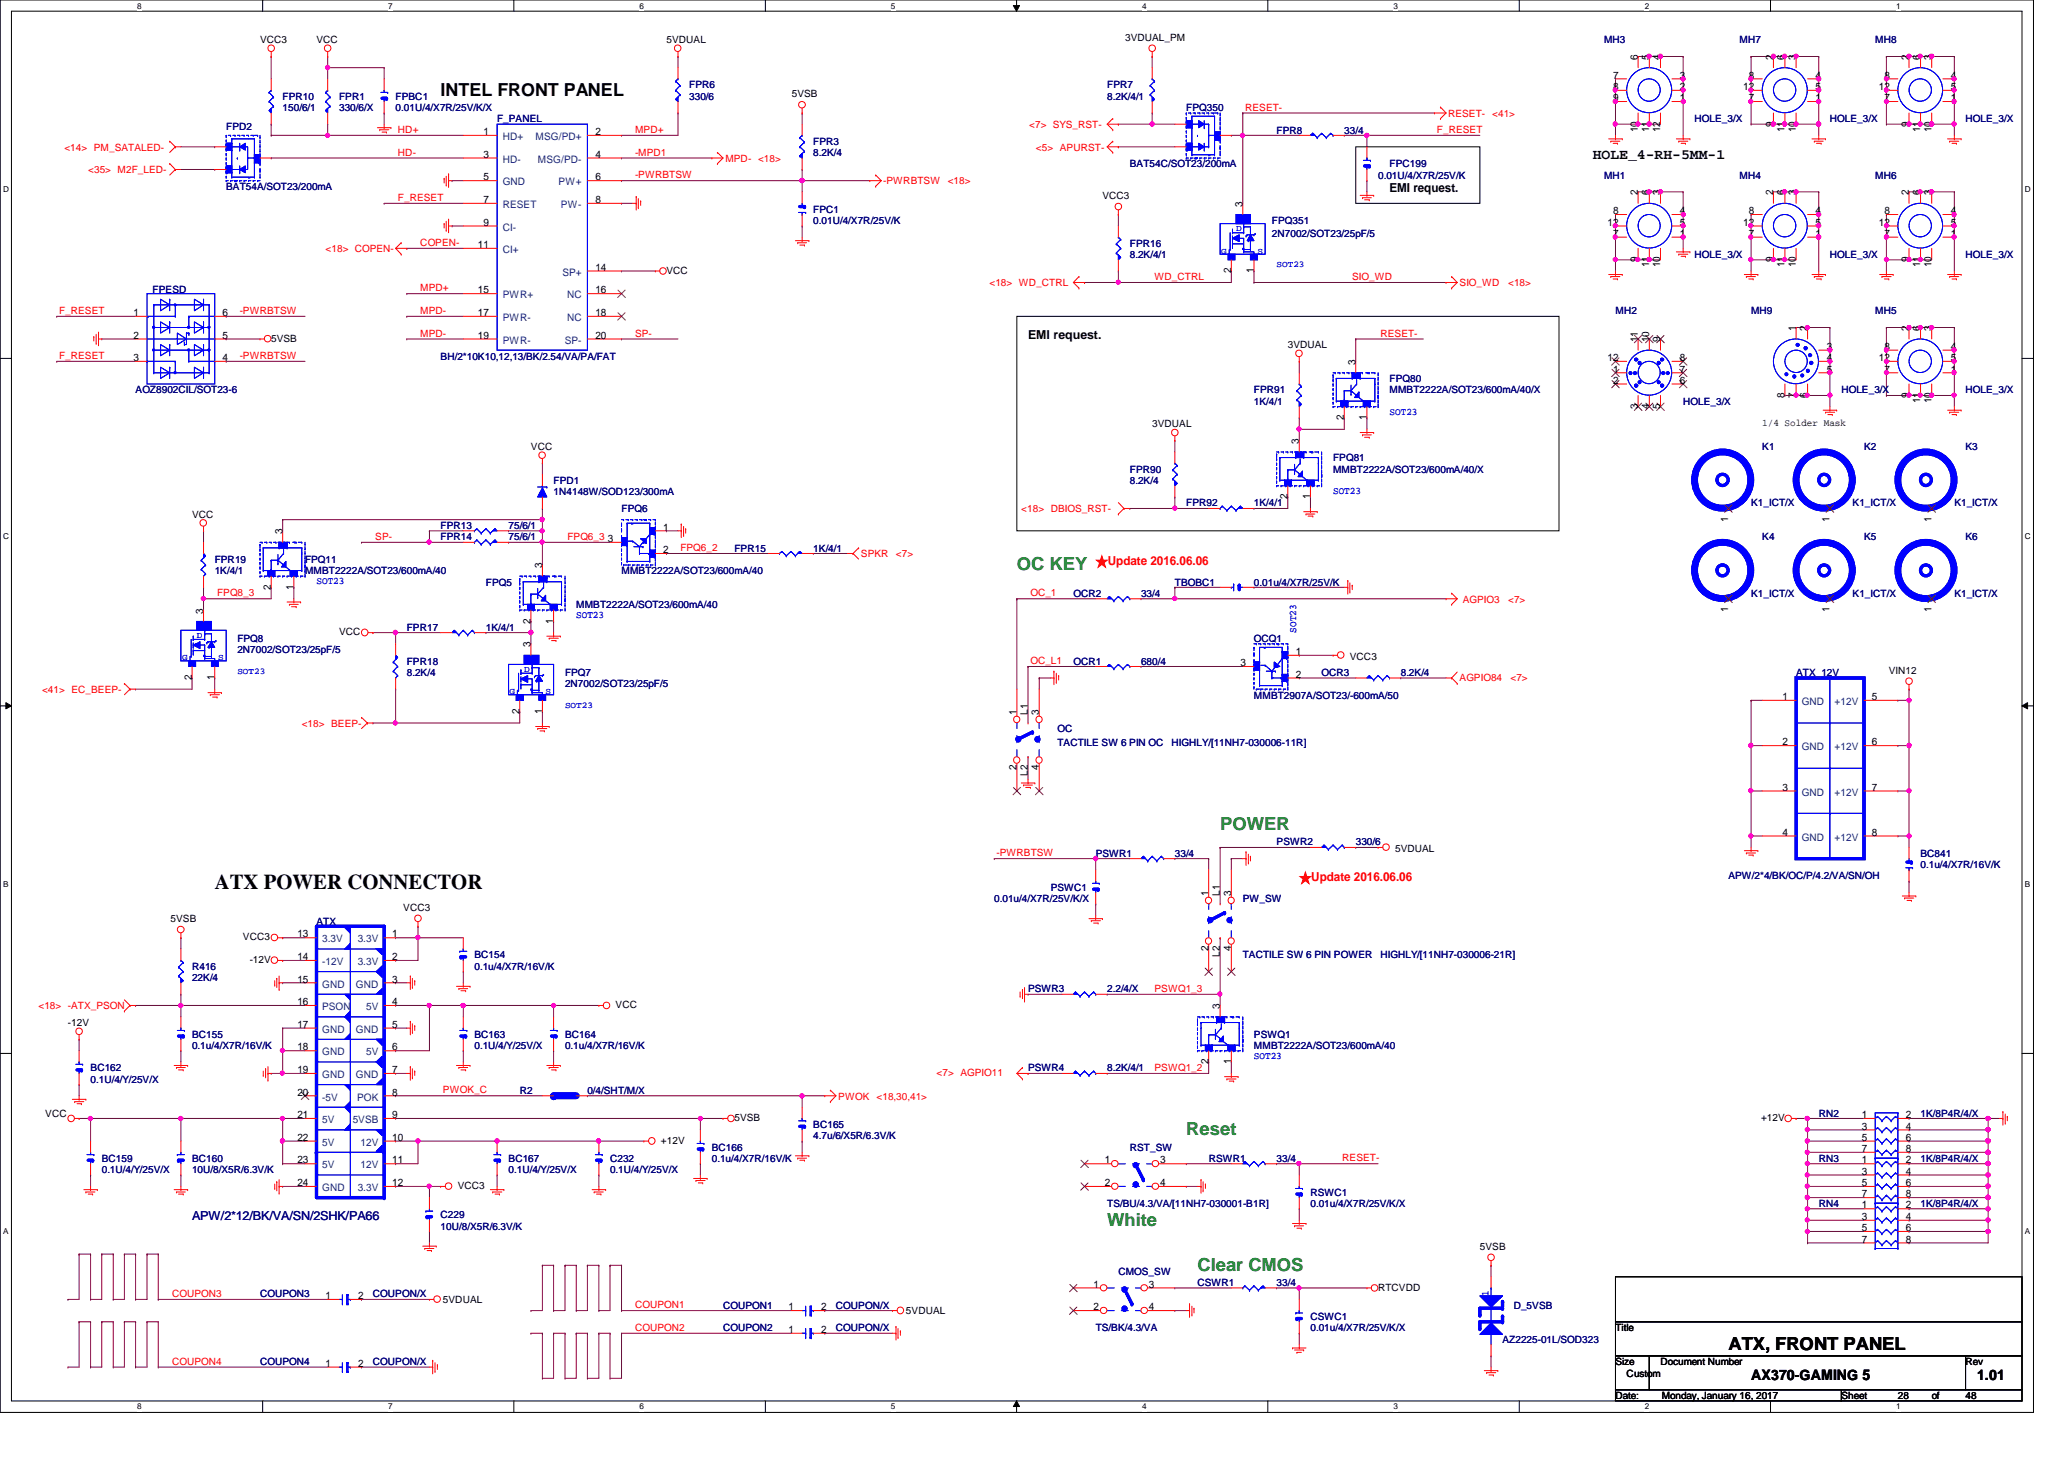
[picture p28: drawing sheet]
<svg xmlns="http://www.w3.org/2000/svg" width="297mm" height="210mm" viewBox="0 0 297 210" stroke-linecap="round" stroke-linejoin="round" font-family="sans-serif">
<defs><g id="words">
<text font-size="3" x="30.9" y="127.9">ATX POWER CONNECTOR</text>
<g font-size="2.6">
<text x="63.4" y="13.8">INTEL FRONT PANEL</text>
<text x="248.7" y="194.2">ATX, FRONT PANEL</text>
</g>
<g font-size="2.6" fill="#008000">
<text x="146.3" y="82">OC KEY</text>
<text x="175.6" y="119.4">POWER</text>
<text x="170.7" y="163.3">Reset</text>
<text x="159.3" y="176.3">White</text>
<text x="172.3" y="182.8">Clear CMOS</text>
</g>
<g font-size="2.1">
<text x="229.2" y="22.8">HOLE_4-RH-5MM-1</text>
<text x="252" y="198.6">AX370-GAMING 5</text>
<text x="284.5" y="198.6">1.01</text>
</g>
<g font-size="1.8">
<text x="200" y="27.6">EMI request.</text>
<text x="148" y="48.8">EMI request.</text>
</g>
<g font-size="1.8" fill="#f00">
<text x="157.7" y="81.3">★Update 2016.06.06</text>
<text x="187" y="126.8">★Update 2016.06.06</text>
</g>
<text font-size="1.8" fill="#000080" x="27.6" y="175.5">APW/2*12/BK/VA/SN/2SHK/PA66</text>
<g font-size="1.5">
<text x="232.2" y="11.3">7</text>
<text x="235.7" y="8.6" transform="rotate(-90 235.7 8.6)">6</text>
<text x="237.3" y="8.6" transform="rotate(-90 237.3 8.6)">5</text>
<text x="238.9" y="8.6" transform="rotate(-90 238.9 8.6)">4</text>
<text x="241.8" y="11.3">3</text>
<text x="251.7" y="11.3">8</text>
<text x="255.2" y="8.6" transform="rotate(-90 255.2 8.6)">2</text>
<text x="256.8" y="8.6" transform="rotate(-90 256.8 8.6)">6</text>
<text x="258.4" y="8.6" transform="rotate(-90 258.4 8.6)">3</text>
<text x="261.3" y="11.3">4</text>
<text x="271.2" y="11.3">8</text>
<text x="274.7" y="8.6" transform="rotate(-90 274.7 8.6)">2</text>
<text x="276.3" y="8.6" transform="rotate(-90 276.3 8.6)">6</text>
<text x="278" y="8.6" transform="rotate(-90 278 8.6)">3</text>
<text x="280.8" y="11.3">4</text>
<text x="232.2" y="13">8</text>
<text x="232.2" y="14.6">9</text>
<text x="241.8" y="13">2</text>
<text x="241.8" y="14.6">1</text>
<text x="250.9" y="13">12</text>
<text x="251.7" y="14.6">7</text>
<text x="261.3" y="13">5</text>
<text x="261.3" y="14.6">1</text>
<text x="270.4" y="13">12</text>
<text x="271.2" y="14.6">7</text>
<text x="280.8" y="13">5</text>
<text x="280.8" y="14.6">1</text>
<text x="69.6" y="19.4">1</text>
<text x="69.6" y="22.7">3</text>
<text x="85.7" y="19.4">2</text>
<text x="85.7" y="22.7">4</text>
<text x="235.7" y="19" transform="rotate(-90 235.7 19)">10</text>
<text x="237.3" y="19" transform="rotate(-90 237.3 19)">11</text>
<text x="238.9" y="19" transform="rotate(-90 238.9 19)">12</text>
<text x="255.2" y="18.2" transform="rotate(-90 255.2 18.2)">9</text>
<text x="256.8" y="19" transform="rotate(-90 256.8 19)">11</text>
<text x="258.4" y="19" transform="rotate(-90 258.4 19)">10</text>
<text x="274.7" y="18.2" transform="rotate(-90 274.7 18.2)">9</text>
<text x="276.3" y="19" transform="rotate(-90 276.3 19)">11</text>
<text x="278" y="19" transform="rotate(-90 278 19)">10</text>
<text x="69.6" y="26">5</text>
<text x="69.6" y="29.2">7</text>
<text x="85.7" y="26">6</text>
<text x="85.7" y="29.2">8</text>
<text x="178.8" y="29.7" transform="rotate(-90 178.8 29.7)">3</text>
<text x="235.7" y="28.1" transform="rotate(-90 235.7 28.1)">2</text>
<text x="237.3" y="28.1" transform="rotate(-90 237.3 28.1)">6</text>
<text x="238.9" y="28.1" transform="rotate(-90 238.9 28.1)">3</text>
<text x="255.2" y="28.1" transform="rotate(-90 255.2 28.1)">2</text>
<text x="256.8" y="28.1" transform="rotate(-90 256.8 28.1)">6</text>
<text x="258.4" y="28.1" transform="rotate(-90 258.4 28.1)">3</text>
<text x="274.7" y="28.1" transform="rotate(-90 274.7 28.1)">2</text>
<text x="276.3" y="28.1" transform="rotate(-90 276.3 28.1)">6</text>
<text x="278" y="28.1" transform="rotate(-90 278 28.1)">3</text>
<text x="68.8" y="35.7">11</text>
<text x="69.6" y="32.5">9</text>
<text x="231.3" y="32.5">12</text>
<text x="232.2" y="30.8">8</text>
<text x="232.2" y="34.1">7</text>
<text x="241.8" y="32.5">5</text>
<text x="241.8" y="30.8">4</text>
<text x="241.8" y="34.1">1</text>
<text x="250.9" y="32.5">12</text>
<text x="251.7" y="30.8">8</text>
<text x="251.7" y="34.1">7</text>
<text x="261.3" y="32.5">5</text>
<text x="261.3" y="30.8">4</text>
<text x="261.3" y="34.1">1</text>
<text x="270.4" y="32.5">12</text>
<text x="271.2" y="30.8">8</text>
<text x="271.2" y="34.1">7</text>
<text x="280.8" y="32.5">5</text>
<text x="280.8" y="30.8">4</text>
<text x="280.8" y="34.1">1</text>
<text x="85.7" y="38.9">14</text>
<text x="177.2" y="39.3" transform="rotate(-90 177.2 39.3)">2</text>
<text x="180.4" y="39.3" transform="rotate(-90 180.4 39.3)">1</text>
<text x="235.7" y="37.7" transform="rotate(-90 235.7 37.7)">9</text>
<text x="237.3" y="38.5" transform="rotate(-90 237.3 38.5)">11</text>
<text x="238.9" y="38.5" transform="rotate(-90 238.9 38.5)">10</text>
<text x="255.2" y="37.7" transform="rotate(-90 255.2 37.7)">9</text>
<text x="256.8" y="38.5" transform="rotate(-90 256.8 38.5)">11</text>
<text x="258.4" y="38.5" transform="rotate(-90 258.4 38.5)">10</text>
<text x="274.7" y="37.7" transform="rotate(-90 274.7 37.7)">9</text>
<text x="276.3" y="38.5" transform="rotate(-90 276.3 38.5)">11</text>
<text x="278" y="38.5" transform="rotate(-90 278 38.5)">10</text>
<text x="19.2" y="45.5">1</text>
<text x="32" y="45.5">6</text>
<text x="68.8" y="42.2">15</text>
<text x="68.8" y="45.5">17</text>
<text x="85.7" y="42.2">16</text>
<text x="85.7" y="45.5">18</text>
<text x="258.4" y="47.6" transform="rotate(-90 258.4 47.6)">1</text>
<text x="260.1" y="47.6" transform="rotate(-90 260.1 47.6)">2</text>
<text x="274.7" y="47.6" transform="rotate(-90 274.7 47.6)">2</text>
<text x="276.3" y="47.6" transform="rotate(-90 276.3 47.6)">6</text>
<text x="278" y="47.6" transform="rotate(-90 278 47.6)">3</text>
<text x="19.2" y="48.7">2</text>
<text x="19.2" y="51.9">3</text>
<text x="32" y="51.9">4</text>
<text x="32" y="48.7">5</text>
<text x="68.8" y="48.7">19</text>
<text x="85.7" y="48.7">20</text>
<text x="195.1" y="52.5" transform="rotate(-90 195.1 52.5)">3</text>
<text x="231.3" y="51.9">12</text>
<text x="232.2" y="53.6">1</text>
<text x="235.7" y="49.2" transform="rotate(-90 235.7 49.2)">11</text>
<text x="237.3" y="49.2" transform="rotate(-90 237.3 49.2)">10</text>
<text x="238.9" y="49.2" transform="rotate(-90 238.9 49.2)">9</text>
<text x="241.8" y="53.6">7</text>
<text x="241.8" y="51.9">8</text>
<text x="262.9" y="50.3">3</text>
<text x="262.9" y="51.9">4</text>
<text x="262.9" y="53.6">5</text>
<text x="270.4" y="51.9">12</text>
<text x="271.2" y="50.3">8</text>
<text x="271.2" y="53.6">7</text>
<text x="280.8" y="51.9">5</text>
<text x="280.8" y="50.3">4</text>
<text x="280.8" y="53.6">1</text>
<text x="232.2" y="55.2">2</text>
<text x="235.7" y="58.8" transform="rotate(-90 235.7 58.8)">3</text>
<text x="237.3" y="58.8" transform="rotate(-90 237.3 58.8)">4</text>
<text x="238.9" y="58.8" transform="rotate(-90 238.9 58.8)">5</text>
<text x="241.8" y="55.2">6</text>
<text x="256.8" y="57.2" transform="rotate(-90 256.8 57.2)">8</text>
<text x="258.4" y="57.2" transform="rotate(-90 258.4 57.2)">7</text>
<text x="260.1" y="57.2" transform="rotate(-90 260.1 57.2)">6</text>
<text x="274.7" y="57.2" transform="rotate(-90 274.7 57.2)">9</text>
<text x="276.3" y="58" transform="rotate(-90 276.3 58)">11</text>
<text x="278" y="58" transform="rotate(-90 278 58)">10</text>
<text x="186.9" y="63.9" transform="rotate(-90 186.9 63.9)">3</text>
<text x="193.4" y="60.5" transform="rotate(-90 193.4 60.5)">2</text>
<text x="196.7" y="60.5" transform="rotate(-90 196.7 60.5)">1</text>
<text x="185.3" y="71.8" transform="rotate(-90 185.3 71.8)">2</text>
<text x="188.5" y="71.8" transform="rotate(-90 188.5 71.8)">1</text>
<text x="40.6" y="76.9" transform="rotate(-90 40.6 76.9)">3</text>
<text x="87.5" y="78">3</text>
<text x="95.5" y="76.3">1</text>
<text x="248.7" y="75.1" transform="rotate(-90 248.7 75.1)">1</text>
<text x="263.3" y="75.1" transform="rotate(-90 263.3 75.1)">1</text>
<text x="278" y="75.1" transform="rotate(-90 278 75.1)">1</text>
<text x="78" y="81.7" transform="rotate(-90 78 81.7)">3</text>
<text x="95.5" y="79.6">2</text>
<text x="29.2" y="88.3" transform="rotate(-90 29.2 88.3)">3</text>
<text x="39" y="84.8" transform="rotate(-90 39 84.8)">2</text>
<text x="42.2" y="84.8" transform="rotate(-90 42.2 84.8)">1</text>
<text x="76.4" y="89.7" transform="rotate(-90 76.4 89.7)">2</text>
<text x="79.6" y="89.7" transform="rotate(-90 79.6 89.7)">1</text>
<text x="248.7" y="88.1" transform="rotate(-90 248.7 88.1)">1</text>
<text x="263.3" y="88.1" transform="rotate(-90 263.3 88.1)">1</text>
<text x="278" y="88.1" transform="rotate(-90 278 88.1)">1</text>
<text x="76.4" y="93.1" transform="rotate(-90 76.4 93.1)">3</text>
<text x="178.5" y="95.8">3</text>
<text x="186.5" y="94.2">1</text>
<text x="27.6" y="97.8" transform="rotate(-90 27.6 97.8)">2</text>
<text x="30.9" y="97.8" transform="rotate(-90 30.9 97.8)">1</text>
<text x="186.5" y="97.5">2</text>
<text x="256.5" y="100.7">1</text>
<text x="269.4" y="100.7">5</text>
<text x="74.8" y="102.7" transform="rotate(-90 74.8 102.7)">2</text>
<text x="78" y="102.7" transform="rotate(-90 78 102.7)">1</text>
<text x="146.3" y="102.9" transform="rotate(-90 146.3 102.9)">1</text>
<text x="147.9" y="102.9" transform="rotate(-90 147.9 102.9)">L1</text>
<text x="149.5" y="102.9" transform="rotate(-90 149.5 102.9)">3</text>
<text x="256.5" y="107.2">2</text>
<text x="269.4" y="107.2">6</text>
<text x="146.3" y="110.8" transform="rotate(-90 146.3 110.8)">2</text>
<text x="147.9" y="111.6" transform="rotate(-90 147.9 111.6)">L2</text>
<text x="149.5" y="110.8" transform="rotate(-90 149.5 110.8)">4</text>
<text x="256.5" y="113.7">3</text>
<text x="269.4" y="113.7">7</text>
<text x="256.5" y="120.2">4</text>
<text x="269.4" y="120.2">8</text>
<text x="173.9" y="128.9" transform="rotate(-90 173.9 128.9)">1</text>
<text x="175.6" y="128.9" transform="rotate(-90 175.6 128.9)">L1</text>
<text x="177.2" y="128.9" transform="rotate(-90 177.2 128.9)">3</text>
<text x="42.8" y="134.9">13</text>
<text x="56.4" y="134.9">1</text>
<text x="173.9" y="136.9" transform="rotate(-90 173.9 136.9)">2</text>
<text x="175.6" y="137.7" transform="rotate(-90 175.6 137.7)">L2</text>
<text x="177.2" y="136.9" transform="rotate(-90 177.2 136.9)">4</text>
<text x="42.8" y="138.1">14</text>
<text x="42.8" y="141.4">15</text>
<text x="56.4" y="138.1">2</text>
<text x="56.4" y="141.4">3</text>
<text x="42.8" y="144.6">16</text>
<text x="42.8" y="147.9">17</text>
<text x="56.4" y="144.6">4</text>
<text x="56.4" y="147.9">5</text>
<text x="175.6" y="145.2" transform="rotate(-90 175.6 145.2)">3</text>
<text x="42.8" y="151.1">18</text>
<text x="42.8" y="154.4">19</text>
<text x="56.4" y="151.1">6</text>
<text x="56.4" y="154.4">7</text>
<text x="173.9" y="153.1" transform="rotate(-90 173.9 153.1)">2</text>
<text x="177.2" y="153.1" transform="rotate(-90 177.2 153.1)">1</text>
<text x="42.8" y="157.6">20</text>
<text x="42.8" y="160.9">21</text>
<text x="56.4" y="157.6">8</text>
<text x="56.4" y="160.9">9</text>
<text x="267.9" y="160.9">1</text>
<text x="274.3" y="160.9">2</text>
<text x="42.8" y="164.1">22</text>
<text x="42.8" y="167.4">23</text>
<text x="56.4" y="164.1">10</text>
<text x="56.4" y="167.4">11</text>
<text x="159" y="167.4">1</text>
<text x="167" y="167.4">3</text>
<text x="267.9" y="162.5">3</text>
<text x="267.9" y="164.1">5</text>
<text x="267.9" y="165.7">7</text>
<text x="267.9" y="167.4">1</text>
<text x="274.3" y="162.5">4</text>
<text x="274.3" y="164.1">6</text>
<text x="274.3" y="165.7">8</text>
<text x="274.3" y="167.4">2</text>
<text x="42.8" y="170.6">24</text>
<text x="56.4" y="170.6">12</text>
<text x="159" y="170.6">2</text>
<text x="167" y="170.6">4</text>
<text x="267.9" y="173.9">1</text>
<text x="267.9" y="169">3</text>
<text x="267.9" y="170.6">5</text>
<text x="267.9" y="172.3">7</text>
<text x="274.3" y="173.9">2</text>
<text x="274.3" y="169">4</text>
<text x="274.3" y="170.6">6</text>
<text x="274.3" y="172.3">8</text>
<text x="267.9" y="175.5">3</text>
<text x="267.9" y="177.1">5</text>
<text x="267.9" y="178.8">7</text>
<text x="274.3" y="175.5">4</text>
<text x="274.3" y="177.1">6</text>
<text x="274.3" y="178.8">8</text>
<text x="157.4" y="185.3">1</text>
<text x="165.4" y="185.3">3</text>
<text x="46.9" y="186.9">1</text>
<text x="51.6" y="186.9">2</text>
<text x="113.5" y="191.8">1</text>
<text x="113.5" y="188.5">1</text>
<text x="118.2" y="191.8">2</text>
<text x="118.2" y="188.5">2</text>
<text x="157.4" y="188.5">2</text>
<text x="165.4" y="188.5">4</text>
<text x="46.9" y="196.6">1</text>
<text x="51.6" y="196.6">2</text>
</g>
<g font-size="1.5" fill="#004080">
<text x="72.3" y="20.2">HD+</text>
<text x="72.3" y="23.4">HD-</text>
<text x="77.1" y="20.2">MSG/PD+</text>
<text x="77.4" y="23.4">MSG/PD-</text>
<text x="72.3" y="26.7">GND</text>
<text x="72.3" y="29.9">RESET</text>
<text x="80.4" y="26.7">PW+</text>
<text x="80.7" y="29.9">PW-</text>
<text x="72.3" y="33.2">CI-</text>
<text x="72.3" y="36.4">CI+</text>
<text x="80.9" y="39.7">SP+</text>
<text x="72.3" y="42.9">PWR+</text>
<text x="72.3" y="46.2">PWR-</text>
<text x="81.6" y="42.9">NC</text>
<text x="81.6" y="46.2">NC</text>
<text x="72.3" y="49.4">PWR-</text>
<text x="81.3" y="49.4">SP-</text>
<text x="259.3" y="101.4">GND</text>
<text x="264" y="101.4">+12V</text>
<text x="259.3" y="107.9">GND</text>
<text x="264" y="107.9">+12V</text>
<text x="259.3" y="114.5">GND</text>
<text x="264" y="114.5">+12V</text>
<text x="259.3" y="120.9">GND</text>
<text x="264" y="120.9">+12V</text>
<text x="46.4" y="135.6">3.3V</text>
<text x="51.5" y="135.6">3.3V</text>
<text x="46.4" y="138.9">-12V</text>
<text x="46.4" y="142.1">GND</text>
<text x="51.2" y="142.1">GND</text>
<text x="51.5" y="138.9">3.3V</text>
<text x="46.4" y="145.3">PSON</text>
<text x="46.4" y="148.6">GND</text>
<text x="51.2" y="148.6">GND</text>
<text x="52.7" y="145.3">5V</text>
<text x="46.4" y="151.8">GND</text>
<text x="46.4" y="155.1">GND</text>
<text x="51.2" y="155.1">GND</text>
<text x="52.7" y="151.8">5V</text>
<text x="46.4" y="158.3">-5V</text>
<text x="46.4" y="161.6">5V</text>
<text x="50.8" y="161.6">5VSB</text>
<text x="51.4" y="158.3">POK</text>
<text x="46.4" y="164.8">5V</text>
<text x="51.9" y="164.8">12V</text>
<text x="46.4" y="168.1">5V</text>
<text x="46.4" y="171.4">GND</text>
<text x="51.5" y="171.4">3.3V</text>
<text x="51.9" y="168.1">12V</text>
</g>
<g font-size="1.4">
<text x="161.9" y="5.9">3VDUAL_PM</text>
<text x="37.4" y="6.2">VCC3</text>
<text x="45.5" y="6.2">VCC</text>
<text x="95.9" y="6.2">5VDUAL</text>
<text x="114" y="14">5VSB</text>
<text x="158.7" y="28.7">VCC3</text>
<text x="95.9" y="39.4">VCC</text>
<text x="39" y="49.1">5VSB</text>
<text x="185.3" y="50.1">3VDUAL</text>
<text x="76.4" y="64.7">VCC</text>
<text x="165.8" y="61.5">3VDUAL</text>
<text x="253.6" y="61.3">1/4 Solder Mask</text>
<text x="27.6" y="74.5">VCC</text>
<text x="48.8" y="91.4">VCC</text>
<text x="194.3" y="95">VCC3</text>
<text x="271.8" y="96.9">VIN12</text>
<text x="200.8" y="122.6">5VDUAL</text>
<text x="58" y="131.1">VCC3</text>
<text x="24.6" y="132.7">5VSB</text>
<text x="35" y="135.3">VCC3</text>
<text x="35.9" y="138.6">-12V</text>
<text x="9.8" y="147.7">-12V</text>
<text x="88.6" y="145">VCC</text>
<text x="6.5" y="160.7">VCC</text>
<text x="105.7" y="161.3">5VSB</text>
<text x="253.4" y="161.3">+12V</text>
<text x="95.1" y="164.5">+12V</text>
<text x="65.9" y="171.1">VCC3</text>
<text x="213" y="179.8">5VSB</text>
<text x="198.3" y="185.7">RTCVDD</text>
<text x="63.8" y="187.5">5VDUAL</text>
<text x="130.4" y="189.1">5VDUAL</text>
<text x="232.5" y="191.5">Title</text>
<text x="232.5" y="196.4">Size</text>
<text x="239" y="196.4">Document Number</text>
<text x="282.9" y="196.4">Rev</text>
<text x="232.5" y="201.3">Date:</text>
<text x="234.1" y="198">Custom</text>
<text x="239.1" y="201.3">Monday, January 16, 2017</text>
<text x="265" y="201.3">Sheet</text>
<text x="273.1" y="201.3">28</text>
<text x="278" y="201.3">of</text>
<text x="282.9" y="201.3">48</text>
</g>
<g font-size="1.4" fill="#000080">
<text x="230.8" y="6.2">MH3</text>
<text x="250.4" y="6.2">MH7</text>
<text x="269.9" y="6.2">MH8</text>
<text x="40.7" y="14.4">FPR10</text>
<text x="40.7" y="16">150/6/1</text>
<text x="48.8" y="14.4">FPR1</text>
<text x="48.8" y="16">330/6/X</text>
<text x="56.9" y="14.4">FPBC1</text>
<text x="56.9" y="16">0.01U/4/X7R/25V/K/X</text>
<text x="71.5" y="17.6">F_PANEL</text>
<text x="99.2" y="12.7">FPR6</text>
<text x="99.2" y="14.4">330/6</text>
<text x="159.3" y="12.7">FPR7</text>
<text x="159.3" y="14.4">8.2K/4/1</text>
<text x="170.7" y="16">FPQ350</text>
<text x="243.9" y="17.6">HOLE_3/X</text>
<text x="263.4" y="17.6">HOLE_3/X</text>
<text x="282.9" y="17.6">HOLE_3/X</text>
<text x="32.6" y="18.7">FPD2</text>
<text x="117" y="20.8">FPR3</text>
<text x="117" y="22.5">8.2K/4</text>
<text x="183.7" y="19.2">FPR8</text>
<text x="193.5" y="19.2">33/4</text>
<text x="32.6" y="27.3">BAT54A/SOT23/200mA</text>
<text x="162.6" y="24.1">BAT54C/SOT23/200mA</text>
<text x="198.3" y="25.7">0.01U/4/X7R/25V/K</text>
<text x="200" y="24.1">FPC199</text>
<text x="230.8" y="25.7">MH1</text>
<text x="250.4" y="25.7">MH4</text>
<text x="269.9" y="25.7">MH6</text>
<text x="117" y="30.6">FPC1</text>
<text x="117" y="32.2">0.01U/4/X7R/25V/K</text>
<text x="162.6" y="35.5">FPR16</text>
<text x="183" y="32.2">FPQ351</text>
<text x="183" y="34.2">2N7002/SOT23/25pF/5</text>
<text x="162.6" y="37.1">8.2K/4/1</text>
<text x="243.9" y="37.1">HOLE_3/X</text>
<text x="263.4" y="37.1">HOLE_3/X</text>
<text x="282.9" y="37.1">HOLE_3/X</text>
<text x="22" y="42.1">FPESD</text>
<text x="232.5" y="45.2">MH2</text>
<text x="252" y="45.2">MH9</text>
<text x="269.9" y="45.2">MH5</text>
<text x="63.4" y="51.7">BH/2*10K10,12,13/BK/2.54/VA/PA/FAT</text>
<text x="19.5" y="56.6">AOZ8902CIL/SOT23-6</text>
<text x="180.5" y="56.6">FPR91</text>
<text x="180.5" y="58.3">1K/4/1</text>
<text x="200" y="55">FPQ80</text>
<text x="200" y="56.6">MMBT2222A/SOT23/600mA/40/X</text>
<text x="242.2" y="58.3">HOLE_3/X</text>
<text x="265" y="56.6">HOLE_3/X</text>
<text x="282.9" y="56.6">HOLE_3/X</text>
<text x="253.6" y="64.7">K1</text>
<text x="268.3" y="64.7">K2</text>
<text x="282.9" y="64.7">K3</text>
<text x="79.7" y="69.6">FPD1</text>
<text x="79.7" y="71.2">1N4148W/SOD123/300mA</text>
<text x="162.6" y="68">FPR90</text>
<text x="162.6" y="69.6">8.2K/4</text>
<text x="191.9" y="66.4">FPQ81</text>
<text x="191.9" y="68">MMBT2222A/SOT23/600mA/40/X</text>
<text x="63.4" y="77.7">FPR14</text>
<text x="63.4" y="76.1">FPR13</text>
<text x="73.2" y="77.7">75/6/1</text>
<text x="73.2" y="76.1">75/6/1</text>
<text x="89.4" y="73.7">FPQ6</text>
<text x="170.7" y="72.9">FPR92</text>
<text x="180.5" y="72.9">1K/4/1</text>
<text x="252" y="72.9">K1_ICT/X</text>
<text x="253.6" y="77.7">K4</text>
<text x="266.6" y="72.9">K1_ICT/X</text>
<text x="268.3" y="77.7">K5</text>
<text x="281.3" y="72.9">K1_ICT/X</text>
<text x="282.9" y="77.7">K6</text>
<text x="30.9" y="81">FPR19</text>
<text x="30.9" y="82.6">1K/4/1</text>
<text x="43.9" y="81">FPQ11</text>
<text x="43.9" y="82.6">MMBT2222A/SOT23/600mA/40</text>
<text x="89.4" y="82.6">MMBT2222A/SOT23/600mA/40</text>
<text x="105.7" y="79.4">FPR15</text>
<text x="117" y="79.4">1K/4/1</text>
<text x="69.9" y="84.2">FPQ5</text>
<text x="82.9" y="87.5">MMBT2222A/SOT23/600mA/40</text>
<text x="154.5" y="85.9">OCR2</text>
<text x="164.2" y="85.9">33/4</text>
<text x="169.1" y="84.2">TBOBC1</text>
<text x="180.5" y="84.2">0.01u/4/X7R/25V/K</text>
<text x="252" y="85.9">K1_ICT/X</text>
<text x="266.6" y="85.9">K1_ICT/X</text>
<text x="281.3" y="85.9">K1_ICT/X</text>
<text x="34.2" y="92.4">FPQ8</text>
<text x="34.2" y="94">2N7002/SOT23/25pF/5</text>
<text x="58.5" y="95.6">FPR18</text>
<text x="58.5" y="90.8">FPR17</text>
<text x="69.9" y="90.8">1K/4/1</text>
<text x="154.5" y="95.6">OCR1</text>
<text x="164.2" y="95.6">680/4</text>
<text x="180.5" y="92.4">OCQ1</text>
<text x="58.5" y="97.2">8.2K/4</text>
<text x="81.3" y="97.2">FPQ7</text>
<text x="81.3" y="98.9">2N7002/SOT23/25pF/5</text>
<text x="180.5" y="100.5">MMBT2907A/SOT23/-600mA/50</text>
<text x="190.2" y="97.2">OCR3</text>
<text x="201.6" y="97.2">8.2K/4</text>
<text x="258.5" y="97.2">ATX_12V</text>
<text x="152.2" y="105.4">OC</text>
<text x="152.2" y="107.3">TACTILE SW 6 PIN OC</text>
<text x="168.6" y="107.3">HIGHLY/[11NH7-030006-11R]</text>
<text x="157.7" y="123.3">PSWR1</text>
<text x="169.1" y="123.3">33/4</text>
<text x="183.7" y="121.6">PSWR2</text>
<text x="195.1" y="121.6">330/6</text>
<text x="276.4" y="123.3">BC841</text>
<text x="276.4" y="124.9">0.1u/4/X7R/16V/K</text>
<text x="143.1" y="129.8">0.01u/4/X7R/25V/K/X</text>
<text x="151.2" y="128.1">PSWC1</text>
<text x="178.9" y="129.8">PW_SW</text>
<text x="248.7" y="126.5">APW/2*4/BK/OC/P/4.2/VA/SN/OH</text>
<text x="45.5" y="133">ATX</text>
<text x="68.3" y="137.9">BC154</text>
<text x="178.9" y="137.9">TACTILE SW 6 PIN POWER</text>
<text x="198.7" y="137.9">HIGHLY/[11NH7-030006-21R]</text>
<text x="27.6" y="139.5">R416</text>
<text x="27.6" y="141.1">22K/4</text>
<text x="68.3" y="139.5">0.1u/4/X7R/16V/K</text>
<text x="148" y="142.7">PSWR3</text>
<text x="159.3" y="142.7">2.2/4/X</text>
<text x="27.6" y="149.3">BC155</text>
<text x="68.3" y="149.3">BC163</text>
<text x="81.3" y="149.3">BC164</text>
<text x="180.5" y="149.3">PSWQ1</text>
<text x="13" y="154.1">BC162</text>
<text x="13" y="155.8">0.1U/4/Y/25V/X</text>
<text x="27.6" y="150.9">0.1u/4/X7R/16V/K</text>
<text x="68.3" y="150.9">0.1U/4/Y/25V/X</text>
<text x="81.3" y="150.9">0.1u/4/X7R/16V/K</text>
<text x="148" y="154.1">PSWR4</text>
<text x="159.3" y="154.1">8.2K/4/1</text>
<text x="180.5" y="150.9">MMBT2222A/SOT23/600mA/40</text>
<text x="74.8" y="157.4">R2</text>
<text x="84.5" y="157.4">0/4/SHT/M/X</text>
<text x="261.7" y="160.7">RN2</text>
<text x="276.4" y="160.7">1K/8P4R/4/X</text>
<text x="14.6" y="167.1">BC159</text>
<text x="27.6" y="167.1">BC160</text>
<text x="73.2" y="167.1">BC167</text>
<text x="87.8" y="167.1">C232</text>
<text x="102.4" y="165.5">BC166</text>
<text x="102.4" y="167.1">0.1u/4/X7R/16V/K</text>
<text x="117" y="162.3">BC165</text>
<text x="117" y="163.9">4.7u/6/X5R/6.3V/K</text>
<text x="162.6" y="165.5">RST_SW</text>
<text x="173.9" y="167.1">RSWR1</text>
<text x="183.7" y="167.1">33/4</text>
<text x="261.7" y="167.1">RN3</text>
<text x="276.4" y="167.1">1K/8P4R/4/X</text>
<text x="14.6" y="168.8">0.1U/4/Y/25V/X</text>
<text x="27.6" y="168.8">10U/8/X5R/6.3V/K</text>
<text x="73.2" y="168.8">0.1U/4/Y/25V/X</text>
<text x="87.8" y="168.8">0.1U/4/Y/25V/X</text>
<text x="159.3" y="173.7">TS/BU/4.3/VA/[11NH7-030001-B1R]</text>
<text x="188.6" y="172">RSWC1</text>
<text x="188.6" y="173.7">0.01u/4/X7R/25V/K/X</text>
<text x="261.7" y="173.7">RN4</text>
<text x="276.4" y="173.7">1K/8P4R/4/X</text>
<text x="63.4" y="175.3">C229</text>
<text x="63.4" y="176.9">10U/8/X5R/6.3V/K</text>
<text x="160.9" y="183.4">CMOS_SW</text>
<text x="172.3" y="185">CSWR1</text>
<text x="183.7" y="185">33/4</text>
<text x="37.4" y="186.6">COUPON3</text>
<text x="53.7" y="186.6">COUPON/X</text>
<text x="104.1" y="191.5">COUPON2</text>
<text x="104.1" y="188.3">COUPON1</text>
<text x="120.3" y="191.5">COUPON/X</text>
<text x="120.3" y="188.3">COUPON/X</text>
<text x="157.7" y="191.5">TS/BK/4.3/VA</text>
<text x="188.6" y="189.9">CSWC1</text>
<text x="188.6" y="191.5">0.01u/4/X7R/25V/K/X</text>
<text x="217.8" y="188.3">D_5VSB</text>
<text x="37.4" y="196.4">COUPON4</text>
<text x="53.7" y="196.4">COUPON/X</text>
<text x="216.2" y="193.2">AZ2225-01L/SOD323</text>
</g>
<g font-size="1.4" fill="#f00">
<text x="179.2" y="15.9">RESET-</text>
<text x="208.4" y="16.8">RESET- &lt;41&gt;</text>
<text x="9.3" y="21.7">&lt;14&gt; PM_SATALED-</text>
<text x="57.3" y="19.1">HD+</text>
<text x="57.3" y="22.4">HD-</text>
<text x="91.4" y="19.1">MPD+</text>
<text x="91.4" y="22.4">-MPD1</text>
<text x="104.4" y="23.3">MPD- &lt;18&gt;</text>
<text x="148.1" y="18.4">&lt;7&gt; SYS_RST-</text>
<text x="149.1" y="21.7">&lt;5&gt; APURST-</text>
<text x="206.8" y="19.1">F_RESET</text>
<text x="12.7" y="24.9">&lt;35&gt; M2F_LED-</text>
<text x="57.3" y="28.9">F_RESET</text>
<text x="91.4" y="25.7">-PWRBTSW</text>
<text x="127.1" y="26.5">-PWRBTSW</text>
<text x="136.4" y="26.5">&lt;18&gt;</text>
<text x="60.5" y="35.4">COPEN-</text>
<text x="46.9" y="36.3">&lt;18&gt; COPEN-</text>
<text x="60.5" y="41.9">MPD+</text>
<text x="142.4" y="41.1">&lt;18&gt; WD_CTRL</text>
<text x="166.2" y="40.3">WD_CTRL</text>
<text x="194.6" y="40.3">SIO_WD</text>
<text x="210.1" y="41.1">SIO_WD</text>
<text x="217" y="41.1">&lt;18&gt;</text>
<text x="8.5" y="45.2">F_RESET</text>
<text x="34.5" y="45.2">-PWRBTSW</text>
<text x="60.5" y="45.2">MPD-</text>
<text x="8.5" y="51.6">F_RESET</text>
<text x="34.5" y="51.6">-PWRBTSW</text>
<text x="60.5" y="48.4">MPD-</text>
<text x="91.4" y="48.4">SP-</text>
<text x="198.7" y="48.4">RESET-</text>
<text x="54" y="77.7">SP-</text>
<text x="81.7" y="77.7">FPQ6_3</text>
<text x="147" y="73.7">&lt;18&gt; DBIOS_RST-</text>
<text x="97.9" y="79.3">FPQ6_2</text>
<text x="123.9" y="80.2">SPKR</text>
<text x="128.9" y="80.2">&lt;7&gt;</text>
<text x="31.2" y="85.8">FPQ8_3</text>
<text x="148.3" y="85.8">OC_1</text>
<text x="210.5" y="86.7">AGPIO3</text>
<text x="217" y="86.7">&lt;7&gt;</text>
<text x="148.3" y="95.5">OC_L1</text>
<text x="6.1" y="99.7">&lt;41&gt; EC_BEEP-</text>
<text x="210.1" y="98">AGPIO84</text>
<text x="217.4" y="98">&lt;7&gt;</text>
<text x="43.4" y="104.6">&lt;18&gt; BEEP-</text>
<text x="143.4" y="123.2">-PWRBTSW</text>
<text x="166.2" y="142.7">PSWQ1_3</text>
<text x="5.5" y="145.2">&lt;18&gt; -ATX_PSON</text>
<text x="134.8" y="154.8">&lt;7&gt; AGPIO11</text>
<text x="166.2" y="154.1">PSWQ1_2</text>
<text x="63.8" y="157.3">PWOK_C</text>
<text x="120.6" y="158.2">PWOK</text>
<text x="126.2" y="158.2">&lt;18,30,41&gt;</text>
<text x="193.2" y="167.1">RESET-</text>
<text x="24.8" y="186.6">COUPON3</text>
<text x="91.4" y="191.5">COUPON2</text>
<text x="91.4" y="188.2">COUPON1</text>
<text x="24.8" y="196.3">COUPON4</text>
</g>
<g font-size="1.4" fill="#00f">
<text x="200" y="59.7">SOT23</text>
<text x="191.9" y="71.1">SOT23</text>
<text x="45.5" y="84.1">SOT23</text>
<text x="82.9" y="88.9">SOT23</text>
<text x="186.6" y="91" transform="rotate(-90 186.6 91)">SOT23</text>
<text x="180.5" y="152.4">SOT23</text>
<text x="214.2" y="186.4" transform="rotate(-90 214.2 186.4)">1</text>
</g>
<g font-size="1.3" fill="#00f">
<text x="177.9" y="33.2">D</text>
<text x="175.8" y="36.5">G</text>
<text x="181" y="36.5">S</text>
<text x="183.7" y="38.4">SOT23</text>
<text x="26.2" y="95">G</text>
<text x="28.3" y="91.7">D</text>
<text x="31.4" y="95">S</text>
<text x="34.2" y="96.9">SOT23</text>
<text x="73.3" y="99.9">G</text>
<text x="75.4" y="96.6">D</text>
<text x="78.5" y="99.9">S</text>
<text x="81.3" y="101.8">SOT23</text>
</g>
<g font-size="1.2">
<text x="19.7" y="1.2">8</text>
<text x="55.9" y="1.2">7</text>
<text x="92" y="1.2">6</text>
<text x="128.2" y="1.2">5</text>
<text x="164.4" y="1.2">4</text>
<text x="200.5" y="1.2">3</text>
<text x="236.7" y="1.2">2</text>
<text x="272.9" y="1.2">1</text>
<text x=".5" y="27.6">D</text>
<text x="291.4" y="27.6">D</text>
<text x=".5" y="77.6">C</text>
<text x="291.4" y="77.6">C</text>
<text x=".5" y="127.6">B</text>
<text x="291.4" y="127.6">B</text>
<text x=".5" y="177.6">A</text>
<text x="291.4" y="177.6">A</text>
<text x="19.7" y="202.8">8</text>
<text x="55.9" y="202.8">7</text>
<text x="92" y="202.8">6</text>
<text x="128.2" y="202.8">5</text>
<text x="164.4" y="202.8">4</text>
<text x="200.5" y="202.8">3</text>
<text x="236.7" y="202.8">2</text>
<text x="272.9" y="202.8">1</text>
</g>
</g></defs>
<path d="M0 0h292.6v203.2h-292.6zM1.6 1.6h289.4v199.9h-289.4z" fill="none" stroke="#000" stroke-width=".14"/>
<g fill="#fff">
<path d="M19.7 .2h.6v1.3h-.6z"/>
<path d="M19.7 201.7h.6v1.3h-.6z"/>
</g>
<path d="M37.8 0v1.6M37.8 201.5v1.7" fill="none" stroke="#000" stroke-width=".14"/>
<g fill="#fff">
<path d="M55.9 .2h.6v1.3h-.6z"/>
<path d="M55.9 201.7h.6v1.3h-.6z"/>
</g>
<path d="M74 0v1.6M74 201.5v1.7" fill="none" stroke="#000" stroke-width=".14"/>
<g fill="#fff">
<path d="M92 .2h.6v1.3h-.6z"/>
<path d="M92 201.7h.6v1.3h-.6z"/>
</g>
<path d="M110.1 0v1.6M110.1 201.5v1.7" fill="none" stroke="#000" stroke-width=".14"/>
<g fill="#fff">
<path d="M128.2 .2h.6v1.3h-.6z"/>
<path d="M128.2 201.7h.6v1.3h-.6z"/>
</g>
<path d="M145.8 .8h.9l-.4 .8zM146.3 0v1.6M146.3 201.5l.4 .9h-.9zM146.3 201.5v1.7" fill="none" stroke="#000" stroke-width=".14"/>
<path d="M145.8 .8h.9l-.4 .8zM146.3 201.5l.4 .9h-.9z" fill="#000"/>
<g fill="#fff">
<path d="M164.4 .2h.6v1.3h-.6z"/>
<path d="M164.4 201.7h.6v1.3h-.6z"/>
</g>
<path d="M182.5 0v1.6M182.5 201.5v1.7" fill="none" stroke="#000" stroke-width=".14"/>
<g fill="#fff">
<path d="M200.5 .2h.6v1.3h-.6z"/>
<path d="M200.5 201.7h.6v1.3h-.6z"/>
</g>
<path d="M218.6 0v1.6M218.6 201.5v1.7" fill="none" stroke="#000" stroke-width=".14"/>
<g fill="#fff">
<path d="M236.7 .2h.6v1.3h-.6z"/>
<path d="M236.7 201.7h.6v1.3h-.6z"/>
</g>
<path d="M254.8 0v1.6M254.8 201.5v1.7" fill="none" stroke="#000" stroke-width=".14"/>
<g fill="#fff">
<path d="M272.9 .2h.6v1.3h-.6z"/>
<path d="M272.9 201.7h.6v1.3h-.6z"/>
<path d="M.5 26.6h.8v1.3h-.8z"/>
<path d="M291.4 26.6h.8v1.3h-.8z"/>
<path d="M.5 76.5h.8v1.4h-.8z"/>
<path d="M291.4 76.5h.8v1.4h-.8z"/>
</g>
<path d="M0 51.6h1.6M291 51.6h1.6" fill="none" stroke="#000" stroke-width=".14"/>
<g fill="#fff">
<path d="M.5 126.5h.7v1.3h-.7z"/>
<path d="M291.4 126.5h.7v1.3h-.7z"/>
</g>
<path d="M0 101.6h1.6M.8 101.1l.8 .5-.8 .4zM291 101.6l.8-.5v.9zM291 101.6h1.6" fill="none" stroke="#000" stroke-width=".14"/>
<path d="M.8 101.1l.8 .5-.8 .4zM291 101.6l.8-.5v.9z" fill="#000"/>
<g fill="#fff">
<path d="M.5 176.5h.7v1.3h-.7z"/>
<path d="M291.4 176.5h.7v1.3h-.7z"/>
</g>
<path d="M0 151.6h1.6M291 151.6h1.6" fill="none" stroke="#000" stroke-width=".14"/>
<path d="M40.7 134.9h.1M40.7 134.9h3.2M40.7 141.4h.1M40.7 151.2h.1M40.7 141.4h3.2M40.7 151.2h3.2M56.9 141.4h.1M56.9 141.4h1.6M56.9 164.2h.1M56.9 164.2h3.3" fill="none" stroke="#800040" stroke-width=".14"/>
<circle cx="40.6" cy="151.1" r=".3" fill="#f0f"/>
<circle cx="40.6" cy="151.1" r=".3" fill="none" stroke="#f0f" stroke-width=".14"/>
<path d="M26 144.7h.1M26 144.7v1.6M79.7 144.7h.1M79.7 144.7h6.5M115.4 157.6h.1M115.4 157.6h3.3" fill="none" stroke="#800040" stroke-width=".14"/>
<circle cx="79.7" cy="144.6" r=".3" fill="#f0f"/>
<circle cx="79.7" cy="144.6" r=".3" fill="none" stroke="#f0f" stroke-width=".14"/>
<path d="M56.9 138.2h.1M60.2 134.9h.1M60.2 134.9v3.3h-3.3M40.7 147.9h.1M40.7 147.9h3.2" fill="none" stroke="#800040" stroke-width=".14"/>
<circle cx="60.2" cy="134.9" r=".3" fill="#f0f"/>
<circle cx="60.2" cy="134.9" r=".3" fill="none" stroke="#f0f" stroke-width=".14"/>
<path d="M40.7 154.4h.1M40.7 151.2h.1M40.7 154.4h3.2M40.7 151.2v3.2M56.9 147.9h.1M56.9 147.9h1.6" fill="none" stroke="#800040" stroke-width=".14"/>
<circle cx="40.6" cy="154.4" r=".3" fill="#f0f"/>
<circle cx="40.6" cy="154.4" r=".3" fill="none" stroke="#f0f" stroke-width=".14"/>
<path d="M256.9 37.4h.1M256.9 37.4h1.6M60.2 134.9h.1M60.2 134.9h6.5M56.9 154.4h.1M56.9 154.4h1.6" fill="none" stroke="#800040" stroke-width=".14"/>
<circle cx="256.8" cy="37.3" r=".3" fill="#f0f"/>
<circle cx="256.8" cy="37.3" r=".3" fill="none" stroke="#f0f" stroke-width=".14"/>
<path d="M258.5 27.6h.1M258.5 27.6h3.2" fill="none" stroke="#800040" stroke-width=".14"/>
<circle cx="258.5" cy="27.6" r=".3" fill="#f0f"/>
<circle cx="258.5" cy="27.6" r=".3" fill="none" stroke="#f0f" stroke-width=".14"/>
<path d="M252 37.4h.1M252 32.5h.1M252 32.5v1.6M252 37.4v1.6" fill="none" stroke="#800040" stroke-width=".14"/>
<circle cx="252" cy="32.5" r=".3" fill="#f0f"/>
<circle cx="252" cy="32.5" r=".3" fill="none" stroke="#f0f" stroke-width=".14"/>
<path d="M239 27.6h.1M239 27.6h3.2" fill="none" stroke="#800040" stroke-width=".14"/>
<circle cx="239" cy="27.6" r=".3" fill="#f0f"/>
<circle cx="239" cy="27.6" r=".3" fill="none" stroke="#f0f" stroke-width=".14"/>
<path d="M261.7 27.6h.1M261.7 32.5h.1M261.7 27.6v3.3M261.7 32.5v1.6" fill="none" stroke="#800040" stroke-width=".14"/>
<circle cx="261.7" cy="34.1" r=".32" fill="#f0f"/>
<circle cx="261.7" cy="34.1" r=".32" fill="none" stroke="#f0f" stroke-width=".14"/>
<circle cx="261.7" cy="32.5" r=".31" fill="#f0f"/>
<circle cx="261.7" cy="32.5" r=".31" fill="none" stroke="#f0f" stroke-width=".14"/>
<path d="M237.4 37.4h.1M237.4 37.4h1.6" fill="none" stroke="#800040" stroke-width=".14"/>
<circle cx="237.3" cy="37.3" r=".31" fill="#f0f"/>
<circle cx="237.3" cy="37.3" r=".31" fill="none" stroke="#f0f" stroke-width=".14"/>
<path d="M232.5 37.4h.1M232.5 32.5h.1M232.5 32.5v1.6M232.5 37.4v1.6" fill="none" stroke="#800040" stroke-width=".14"/>
<circle cx="232.5" cy="32.5" r=".3" fill="#f0f"/>
<circle cx="232.5" cy="32.5" r=".3" fill="none" stroke="#f0f" stroke-width=".14"/>
<path d="M242.2 27.6h.1M242.2 32.5h.1M242.2 27.6v3.3M242.2 32.5v1.6" fill="none" stroke="#800040" stroke-width=".14"/>
<circle cx="242.2" cy="34.1" r=".31" fill="#f0f"/>
<circle cx="242.2" cy="34.1" r=".31" fill="none" stroke="#f0f" stroke-width=".14"/>
<circle cx="242.2" cy="32.5" r=".3" fill="#f0f"/>
<circle cx="242.2" cy="32.5" r=".3" fill="none" stroke="#f0f" stroke-width=".14"/>
<path d="M232.5 37.4h.1M232.5 37.4h3.3" fill="none" stroke="#800040" stroke-width=".14"/>
<circle cx="232.5" cy="37.3" r=".3" fill="#f0f"/>
<circle cx="232.5" cy="37.3" r=".3" fill="none" stroke="#f0f" stroke-width=".14"/>
<path d="M252 37.4h.1M252 37.4h3.2" fill="none" stroke="#800040" stroke-width=".14"/>
<circle cx="252" cy="37.3" r=".3" fill="#f0f"/>
<circle cx="252" cy="37.3" r=".3" fill="none" stroke="#f0f" stroke-width=".14"/>
<path d="M256.9 27.6h.1M256.9 27.6h1.6" fill="none" stroke="#800040" stroke-width=".14"/>
<circle cx="256.8" cy="27.6" r=".3" fill="#f0f"/>
<circle cx="256.8" cy="27.6" r=".3" fill="none" stroke="#f0f" stroke-width=".14"/>
<path d="M237.4 27.6h.1M237.4 27.6h1.6" fill="none" stroke="#800040" stroke-width=".14"/>
<circle cx="237.3" cy="27.6" r=".31" fill="#f0f"/>
<circle cx="237.3" cy="27.6" r=".31" fill="none" stroke="#f0f" stroke-width=".14"/>
<path d="M252 34.1h.1M252 34.1v3.3" fill="none" stroke="#800040" stroke-width=".14"/>
<circle cx="252" cy="34.1" r=".31" fill="#f0f"/>
<circle cx="252" cy="34.1" r=".31" fill="none" stroke="#f0f" stroke-width=".14"/>
<path d="M232.5 34.1h.1M232.5 34.1v3.3M261.7 34.1h.1M261.7 34.1v4.9" fill="none" stroke="#800040" stroke-width=".14"/>
<circle cx="232.4" cy="34.1" r=".31" fill="#f0f"/>
<circle cx="232.4" cy="34.1" r=".31" fill="none" stroke="#f0f" stroke-width=".14"/>
<path d="M242.2 34.1h.1M242.2 34.1v1.6M26 160.9h.1M26 160.9v3.3M61.8 177.2h.1M61.8 177.2v1.6" fill="none" stroke="#800040" stroke-width=".14"/>
<circle cx="26" cy="160.9" r=".31" fill="#f0f"/>
<circle cx="26" cy="160.9" r=".31" fill="none" stroke="#f0f" stroke-width=".14"/>
<path d="M13 160.9h.1M13 160.9v3.3" fill="none" stroke="#800040" stroke-width=".14"/>
<circle cx="13" cy="160.9" r=".3" fill="#f0f"/>
<circle cx="13" cy="160.9" r=".3" fill="none" stroke="#f0f" stroke-width=".14"/>
<path d="M115.4 157.6h.1M115.4 157.6v1.7" fill="none" stroke="#800040" stroke-width=".14"/>
<circle cx="115.4" cy="157.6" r=".31" fill="#f0f"/>
<circle cx="115.4" cy="157.6" r=".31" fill="none" stroke="#f0f" stroke-width=".14"/>
<g fill="none" stroke="#800040" stroke-width=".14">
<path d="M40.7 138.2h.1M40.7 138.2h3.2M26 144.7h.1M26 144.7h17.9M11.4 160.9h.1M11.4 160.9h1.6M40.7 170.7h.1M40.7 167.4h.1M40.7 164.2h.1M40.7 170.7h3.2M40.7 167.4h3.2M40.7 164.2v3.2"/>
<path d="M40.7 164.2h3.2M56.9 167.4h.1M60.2 164.2h.1M60.2 164.2v3.2h-3.3M100.8 160.9h.1M100.8 160.9v1.7"/>
</g>
<circle cx="26" cy="144.6" r=".31" fill="#f0f"/>
<circle cx="26" cy="144.6" r=".31" fill="none" stroke="#f0f" stroke-width=".14"/>
<path d="M40.7 147.9h.1M40.7 147.9v3.3M26 160.9h.1M26 160.9h14.7M86.2 164.2h.1M86.2 164.2h6.5" fill="none" stroke="#800040" stroke-width=".14"/>
<circle cx="86.1" cy="164.1" r=".31" fill="#f0f"/>
<circle cx="86.1" cy="164.1" r=".31" fill="none" stroke="#f0f" stroke-width=".14"/>
<path d="M100.8 160.9h.1M100.8 160.9h3.3" fill="none" stroke="#800040" stroke-width=".14"/>
<circle cx="100.8" cy="160.9" r=".3" fill="#f0f"/>
<circle cx="100.8" cy="160.9" r=".3" fill="none" stroke="#f0f" stroke-width=".14"/>
<path d="M255.2 27.6h.1M255.2 27.6h1.7M261.7 30.9h.1M261.7 30.9v1.6" fill="none" stroke="#800040" stroke-width=".14"/>
<circle cx="261.7" cy="30.9" r=".31" fill="#f0f"/>
<circle cx="261.7" cy="30.9" r=".31" fill="none" stroke="#f0f" stroke-width=".14"/>
<path d="M252 30.9h.1M252 30.9v1.6M255.2 37.4h.1M255.2 37.4h1.7" fill="none" stroke="#800040" stroke-width=".14"/>
<circle cx="255.2" cy="37.3" r=".3" fill="#f0f"/>
<circle cx="255.2" cy="37.3" r=".3" fill="none" stroke="#f0f" stroke-width=".14"/>
<path d="M235.8 27.6h.1M235.8 27.6h1.6M242.2 30.9h.1M242.2 30.9v1.6" fill="none" stroke="#800040" stroke-width=".14"/>
<circle cx="242.2" cy="30.9" r=".3" fill="#f0f"/>
<circle cx="242.2" cy="30.9" r=".3" fill="none" stroke="#f0f" stroke-width=".14"/>
<path d="M232.5 30.9h.1M232.5 30.9v1.6M235.8 37.4h.1M235.8 37.4h1.6" fill="none" stroke="#800040" stroke-width=".14"/>
<circle cx="235.7" cy="37.3" r=".3" fill="#f0f"/>
<circle cx="235.7" cy="37.3" r=".3" fill="none" stroke="#f0f" stroke-width=".14"/>
<g fill="none" stroke="#800040" stroke-width=".14">
<path d="M40.7 160.9h.1M40.7 160.9v3.3M76.4 191.8h.1M76.4 188.6h.1M76.4 191.8h1.7M78.1 182h.1M78.1 198.3h.1M78.1 191.8h.1M78.1 182h1.6M78.1 182v6.6h-1.7M78.1 191.8v6.5M79.7 188.6h.1"/>
<path d="M79.7 191.8h.1M79.7 182h.1M79.7 191.8h1.6M79.7 191.8v6.5h-1.6M79.7 182v6.6M81.3 182h.1M81.3 198.3h.1M81.3 191.8h.1M81.3 182h1.6M81.3 182v6.6h-1.6M81.3 191.8v6.5M82.9 188.6h.1"/>
<path d="M82.9 191.8h.1M82.9 182h.1M82.9 191.8h1.6M82.9 191.8v6.5h-1.6M82.9 182v6.6M84.5 198.3h.1M84.5 182h.1M84.5 191.8h.1M84.5 182h1.7M84.5 182v6.6h-1.6M84.5 191.8v6.5M86.2 191.8h.1"/>
<path d="M86.2 182h.1M86.2 188.6h.1M86.2 191.8h1.6M86.2 191.8v6.5h-1.7M86.2 182v6.6M87.8 182h.1M87.8 191.8h.1M87.8 198.3h.1M87.8 182h1.6M87.8 182v6.6h-1.6M87.8 191.8v6.5M89.4 182h.1"/>
<path d="M89.4 191.8h.1M89.4 188.6h.1M89.4 191.8h24.4M89.4 191.8v6.5h-1.6M89.4 188.6h24.4M89.4 182v6.6M118.7 191.8h.1M118.7 188.6h.1M118.7 191.8h9.7M118.7 188.6h9.7"/>
</g>
<circle cx="40.6" cy="164.1" r=".31" fill="#f0f"/>
<circle cx="40.6" cy="164.1" r=".31" fill="none" stroke="#f0f" stroke-width=".14"/>
<circle cx="40.6" cy="160.9" r=".3" fill="#f0f"/>
<circle cx="40.6" cy="160.9" r=".3" fill="none" stroke="#f0f" stroke-width=".14"/>
<g fill="none" stroke="#800040" stroke-width=".14">
<path d="M196.7 19.5h.1M196.7 19.5h16.3M56.9 134.9h.1M60.2 133.3h.1M60.2 133.3v1.6h-3.3M26 151.2h.1M26 151.2v1.6M13 169h.1M13 160.9h.1M13 160.9h13M13 169v1.7M26 169h.1"/>
<path d="M26 169v1.7M40.7 160.9h.1M40.7 160.9h3.2M56.9 160.9h.1M56.9 160.9h43.9M214.6 195.1h.1M214.6 182h.1M214.6 182v1.7M214.6 195.1v1.6"/>
</g>
<circle cx="196.7" cy="19.5" r=".31" fill="#f0f"/>
<circle cx="196.7" cy="19.5" r=".31" fill="none" stroke="#f0f" stroke-width=".14"/>
<path d="M160.9 17.9h.1M160.9 17.9h8.2M165.8 8.1h.1M165.8 16.3h.1M165.8 17.9h.1M165.8 8.1v1.6M165.8 16.3v1.6" fill="none" stroke="#800040" stroke-width=".14"/>
<circle cx="165.8" cy="17.8" r=".31" fill="#f0f"/>
<circle cx="165.8" cy="17.8" r=".31" fill="none" stroke="#f0f" stroke-width=".14"/>
<path d="M193.5 19.5h.1M193.5 19.5h3.2M196.7 19.5h.1M196.7 19.5v1.6M252 14.6h.1M252 14.6v3.3M196.7 26h.1M196.7 26v1.6" fill="none" stroke="#800040" stroke-width=".14"/>
<circle cx="252" cy="14.6" r=".3" fill="#f0f"/>
<circle cx="252" cy="14.6" r=".3" fill="none" stroke="#f0f" stroke-width=".14"/>
<path d="M258.5 17.9h.1M258.5 17.9h3.2" fill="none" stroke="#800040" stroke-width=".14"/>
<circle cx="261.7" cy="17.8" r=".32" fill="#f0f"/>
<circle cx="261.7" cy="17.8" r=".32" fill="none" stroke="#f0f" stroke-width=".14"/>
<circle cx="258.5" cy="17.8" r=".31" fill="#f0f"/>
<circle cx="258.5" cy="17.8" r=".31" fill="none" stroke="#f0f" stroke-width=".14"/>
<path d="M258.5 8.1h.1M258.5 8.1h3.2M261.7 8.1h.1M261.7 13h.1M261.7 8.1v3.2M261.7 13v1.6" fill="none" stroke="#800040" stroke-width=".14"/>
<circle cx="261.7" cy="14.6" r=".31" fill="#f0f"/>
<circle cx="261.7" cy="14.6" r=".31" fill="none" stroke="#f0f" stroke-width=".14"/>
<circle cx="261.7" cy="12.9" r=".31" fill="#f0f"/>
<circle cx="261.7" cy="12.9" r=".31" fill="none" stroke="#f0f" stroke-width=".14"/>
<path d="M252 17.9h.1M252 17.9h3.2M256.9 8.1h.1M256.9 8.1h1.6" fill="none" stroke="#800040" stroke-width=".14"/>
<circle cx="258.5" cy="8.1" r=".3" fill="#f0f"/>
<circle cx="258.5" cy="8.1" r=".3" fill="none" stroke="#f0f" stroke-width=".14"/>
<circle cx="256.8" cy="8.1" r=".3" fill="#f0f"/>
<circle cx="256.8" cy="8.1" r=".3" fill="none" stroke="#f0f" stroke-width=".14"/>
<path d="M252 8.1h.1M252 13h.1M252 8.1h3.2M252 8.1v3.2M252 13v1.6M261.7 14.6h.1M261.7 17.9h.1M261.7 14.6v4.9" fill="none" stroke="#800040" stroke-width=".14"/>
<circle cx="252" cy="12.9" r=".3" fill="#f0f"/>
<circle cx="252" cy="12.9" r=".3" fill="none" stroke="#f0f" stroke-width=".14"/>
<path d="M256.9 17.9h.1M256.9 17.9h1.6" fill="none" stroke="#800040" stroke-width=".14"/>
<circle cx="256.8" cy="17.8" r=".31" fill="#f0f"/>
<circle cx="256.8" cy="17.8" r=".31" fill="none" stroke="#f0f" stroke-width=".14"/>
<path d="M255.2 8.1h.1M255.2 8.1h1.7" fill="none" stroke="#800040" stroke-width=".14"/>
<circle cx="255.2" cy="8.1" r=".3" fill="#f0f"/>
<circle cx="255.2" cy="8.1" r=".3" fill="none" stroke="#f0f" stroke-width=".14"/>
<path d="M255.2 17.9h.1M255.2 17.9h1.7" fill="none" stroke="#800040" stroke-width=".14"/>
<circle cx="255.2" cy="17.8" r=".31" fill="#f0f"/>
<circle cx="255.2" cy="17.8" r=".31" fill="none" stroke="#f0f" stroke-width=".14"/>
<path d="M252 11.3h.1M252 11.3v1.7" fill="none" stroke="#800040" stroke-width=".14"/>
<circle cx="252" cy="11.3" r=".3" fill="#f0f"/>
<circle cx="252" cy="11.3" r=".3" fill="none" stroke="#f0f" stroke-width=".14"/>
<path d="M261.7 11.3h.1M261.7 11.3v1.7" fill="none" stroke="#800040" stroke-width=".14"/>
<circle cx="261.7" cy="11.3" r=".31" fill="#f0f"/>
<circle cx="261.7" cy="11.3" r=".31" fill="none" stroke="#f0f" stroke-width=".14"/>
<path d="M61.8 144.7h.1M61.8 144.7h4.9M84.5 157.6h.1M84.5 157.6h30.9M71.5 164.2h.1M71.5 164.2h14.7" fill="none" stroke="#800040" stroke-width=".14"/>
<circle cx="71.5" cy="164.1" r=".31" fill="#f0f"/>
<circle cx="71.5" cy="164.1" r=".31" fill="none" stroke="#f0f" stroke-width=".14"/>
<path d="M60.2 164.2h.1M60.2 164.2h11.3" fill="none" stroke="#800040" stroke-width=".14"/>
<circle cx="60.1" cy="164.1" r=".31" fill="#f0f"/>
<circle cx="60.1" cy="164.1" r=".31" fill="none" stroke="#f0f" stroke-width=".14"/>
<path d="M178.9 19.5h.1M178.9 19.5h8.1M286.1 167.4h.1M286.1 167.4v1.6" fill="none" stroke="#800040" stroke-width=".14"/>
<circle cx="286.1" cy="169" r=".31" fill="#f0f"/>
<circle cx="286.1" cy="169" r=".31" fill="none" stroke="#f0f" stroke-width=".14"/>
<circle cx="286.1" cy="167.4" r=".31" fill="#f0f"/>
<circle cx="286.1" cy="167.4" r=".31" fill="none" stroke="#f0f" stroke-width=".14"/>
<path d="M286.1 170.7h.1M286.1 170.7v1.6" fill="none" stroke="#800040" stroke-width=".14"/>
<circle cx="286.1" cy="172.3" r=".32" fill="#f0f"/>
<circle cx="286.1" cy="172.3" r=".32" fill="none" stroke="#f0f" stroke-width=".14"/>
<circle cx="286.1" cy="170.6" r=".31" fill="#f0f"/>
<circle cx="286.1" cy="170.6" r=".31" fill="none" stroke="#f0f" stroke-width=".14"/>
<path d="M286.1 172.3h.1M286.1 172.3v1.6" fill="none" stroke="#800040" stroke-width=".14"/>
<circle cx="286.1" cy="173.9" r=".31" fill="#f0f"/>
<circle cx="286.1" cy="173.9" r=".31" fill="none" stroke="#f0f" stroke-width=".14"/>
<circle cx="286.1" cy="172.3" r=".32" fill="#f0f"/>
<circle cx="286.1" cy="172.3" r=".32" fill="none" stroke="#f0f" stroke-width=".14"/>
<path d="M286.1 169h.1M286.1 169v1.7" fill="none" stroke="#800040" stroke-width=".14"/>
<circle cx="286.1" cy="170.6" r=".31" fill="#f0f"/>
<circle cx="286.1" cy="170.6" r=".31" fill="none" stroke="#f0f" stroke-width=".14"/>
<circle cx="286.1" cy="169" r=".31" fill="#f0f"/>
<circle cx="286.1" cy="169" r=".31" fill="none" stroke="#f0f" stroke-width=".14"/>
<path d="M286.1 164.2h.1M286.1 164.2v1.6" fill="none" stroke="#800040" stroke-width=".14"/>
<circle cx="286.1" cy="165.8" r=".31" fill="#f0f"/>
<circle cx="286.1" cy="165.8" r=".31" fill="none" stroke="#f0f" stroke-width=".14"/>
<circle cx="286.1" cy="164.1" r=".32" fill="#f0f"/>
<circle cx="286.1" cy="164.1" r=".32" fill="none" stroke="#f0f" stroke-width=".14"/>
<path d="M286.1 165.8h.1M286.1 165.8v1.6" fill="none" stroke="#800040" stroke-width=".14"/>
<circle cx="286.1" cy="167.4" r=".31" fill="#f0f"/>
<circle cx="286.1" cy="167.4" r=".31" fill="none" stroke="#f0f" stroke-width=".14"/>
<circle cx="286.1" cy="165.8" r=".31" fill="#f0f"/>
<circle cx="286.1" cy="165.8" r=".31" fill="none" stroke="#f0f" stroke-width=".14"/>
<path d="M286.1 160.9h.1M286.1 160.9v1.7" fill="none" stroke="#800040" stroke-width=".14"/>
<circle cx="286.1" cy="162.5" r=".31" fill="#f0f"/>
<circle cx="286.1" cy="162.5" r=".31" fill="none" stroke="#f0f" stroke-width=".14"/>
<path d="M286.1 162.6h.1M286.1 162.6v1.6" fill="none" stroke="#800040" stroke-width=".14"/>
<circle cx="286.1" cy="164.1" r=".32" fill="#f0f"/>
<circle cx="286.1" cy="164.1" r=".32" fill="none" stroke="#f0f" stroke-width=".14"/>
<circle cx="286.1" cy="162.5" r=".31" fill="#f0f"/>
<circle cx="286.1" cy="162.5" r=".31" fill="none" stroke="#f0f" stroke-width=".14"/>
<path d="M258.5 160.9h.1M258.5 160.9h9.8M260.1 160.9h.1M286.1 173.9h.1M286.1 173.9v1.7" fill="none" stroke="#800040" stroke-width=".14"/>
<circle cx="260.1" cy="160.9" r=".3" fill="#f0f"/>
<circle cx="260.1" cy="160.9" r=".3" fill="none" stroke="#f0f" stroke-width=".14"/>
<path d="M260.1 160.9h.1M260.1 160.9v1.7" fill="none" stroke="#800040" stroke-width=".14"/>
<circle cx="260.1" cy="160.9" r=".3" fill="#f0f"/>
<circle cx="260.1" cy="160.9" r=".3" fill="none" stroke="#f0f" stroke-width=".14"/>
<path d="M260.1 162.6h.1M260.1 162.6h8.2M260.1 162.6v1.6" fill="none" stroke="#800040" stroke-width=".14"/>
<circle cx="260.1" cy="162.5" r=".3" fill="#f0f"/>
<circle cx="260.1" cy="162.5" r=".3" fill="none" stroke="#f0f" stroke-width=".14"/>
<path d="M260.1 164.2h.1M260.1 164.2h8.2M260.1 164.2v1.6" fill="none" stroke="#800040" stroke-width=".14"/>
<circle cx="260.1" cy="164.1" r=".31" fill="#f0f"/>
<circle cx="260.1" cy="164.1" r=".31" fill="none" stroke="#f0f" stroke-width=".14"/>
<path d="M260.1 165.8h.1M260.1 165.8h8.2M260.1 165.8v1.6" fill="none" stroke="#800040" stroke-width=".14"/>
<circle cx="260.1" cy="165.8" r=".3" fill="#f0f"/>
<circle cx="260.1" cy="165.8" r=".3" fill="none" stroke="#f0f" stroke-width=".14"/>
<path d="M260.1 167.4h.1M260.1 167.4h8.2M260.1 167.4v1.6" fill="none" stroke="#800040" stroke-width=".14"/>
<circle cx="260.1" cy="167.4" r=".3" fill="#f0f"/>
<circle cx="260.1" cy="167.4" r=".3" fill="none" stroke="#f0f" stroke-width=".14"/>
<path d="M260.1 169h.1M260.1 169h8.2M260.1 169v1.7" fill="none" stroke="#800040" stroke-width=".14"/>
<circle cx="260.1" cy="169" r=".3" fill="#f0f"/>
<circle cx="260.1" cy="169" r=".3" fill="none" stroke="#f0f" stroke-width=".14"/>
<path d="M260.1 170.7h.1M260.1 170.7h8.2M260.1 170.7v1.6" fill="none" stroke="#800040" stroke-width=".14"/>
<circle cx="260.1" cy="170.6" r=".3" fill="#f0f"/>
<circle cx="260.1" cy="170.6" r=".3" fill="none" stroke="#f0f" stroke-width=".14"/>
<path d="M260.1 172.3h.1M260.1 172.3h8.2M260.1 172.3v1.6" fill="none" stroke="#800040" stroke-width=".14"/>
<circle cx="260.1" cy="172.3" r=".31" fill="#f0f"/>
<circle cx="260.1" cy="172.3" r=".31" fill="none" stroke="#f0f" stroke-width=".14"/>
<path d="M260.1 173.9h.1M260.1 173.9h8.2M260.1 173.9v1.7" fill="none" stroke="#800040" stroke-width=".14"/>
<circle cx="260.1" cy="173.9" r=".3" fill="#f0f"/>
<circle cx="260.1" cy="173.9" r=".3" fill="none" stroke="#f0f" stroke-width=".14"/>
<path d="M260.1 175.6h.1M260.1 175.6h8.2M260.1 175.6v1.6" fill="none" stroke="#800040" stroke-width=".14"/>
<circle cx="260.1" cy="175.5" r=".3" fill="#f0f"/>
<circle cx="260.1" cy="175.5" r=".3" fill="none" stroke="#f0f" stroke-width=".14"/>
<path d="M260.1 177.2h.1M260.1 177.2h8.2M260.1 177.2v1.6" fill="none" stroke="#800040" stroke-width=".14"/>
<circle cx="260.1" cy="177.2" r=".3" fill="#f0f"/>
<circle cx="260.1" cy="177.2" r=".3" fill="none" stroke="#f0f" stroke-width=".14"/>
<path d="M260.1 178.8h.1M260.1 178.8h8.2M274.7 175.6h.1M274.7 175.6h11.4" fill="none" stroke="#800040" stroke-width=".14"/>
<circle cx="286.1" cy="175.5" r=".31" fill="#f0f"/>
<circle cx="286.1" cy="175.5" r=".31" fill="none" stroke="#f0f" stroke-width=".14"/>
<path d="M274.7 160.9h.1M274.7 160.9h13M286.1 160.9h.1" fill="none" stroke="#800040" stroke-width=".14"/>
<circle cx="286.1" cy="160.9" r=".31" fill="#f0f"/>
<circle cx="286.1" cy="160.9" r=".31" fill="none" stroke="#f0f" stroke-width=".14"/>
<g fill="none" stroke="#800040" stroke-width=".14">
<path d="M274.7 162.6h.1M274.7 164.2h.1M274.7 165.8h.1M274.7 167.4h.1M274.7 169h.1M274.7 170.7h.1M274.7 172.3h.1M274.7 173.9h.1M274.7 177.2h.1M274.7 162.6h11.4M274.7 164.2h11.4M274.7 165.8h11.4"/>
<path d="M274.7 167.4h11.4M274.7 169h11.4M274.7 170.7h11.4M274.7 172.3h11.4M274.7 173.9h11.4M274.7 177.2h11.4M286.1 177.2h.1M286.1 177.2v1.6"/>
</g>
<circle cx="286.1" cy="177.2" r=".31" fill="#f0f"/>
<circle cx="286.1" cy="177.2" r=".31" fill="none" stroke="#f0f" stroke-width=".14"/>
<path d="M56.9 157.6h.1M56.9 157.6h21.2M56.9 170.7h.1M56.9 170.7h4.9M61.8 170.7h.1M61.8 170.7v1.6M274.7 178.8h.1M274.7 178.8h11.4M286.1 175.6h.1M286.1 175.6v1.6" fill="none" stroke="#800040" stroke-width=".14"/>
<circle cx="61.8" cy="170.6" r=".3" fill="#f0f"/>
<circle cx="61.8" cy="170.6" r=".3" fill="none" stroke="#f0f" stroke-width=".14"/>
<path d="M271.5 53.6h.1M271.5 53.6v3.3M61.8 170.7h.1M61.8 170.7h1.6" fill="none" stroke="#800040" stroke-width=".14"/>
<circle cx="271.5" cy="53.6" r=".3" fill="#f0f"/>
<circle cx="271.5" cy="53.6" r=".3" fill="none" stroke="#f0f" stroke-width=".14"/>
<path d="M278 56.9h.1M278 56.9h3.3" fill="none" stroke="#800040" stroke-width=".14"/>
<circle cx="281.2" cy="56.8" r=".3" fill="#f0f"/>
<circle cx="281.2" cy="56.8" r=".3" fill="none" stroke="#f0f" stroke-width=".14"/>
<circle cx="278" cy="56.8" r=".31" fill="#f0f"/>
<circle cx="278" cy="56.8" r=".31" fill="none" stroke="#f0f" stroke-width=".14"/>
<path d="M278 47.1h.1M278 47.1h3.3M281.3 47.1h.1M281.3 52h.1M281.3 47.1v3.3M281.3 52v1.6" fill="none" stroke="#800040" stroke-width=".14"/>
<circle cx="281.2" cy="53.6" r=".3" fill="#f0f"/>
<circle cx="281.2" cy="53.6" r=".3" fill="none" stroke="#f0f" stroke-width=".14"/>
<circle cx="281.2" cy="52" r=".3" fill="#f0f"/>
<circle cx="281.2" cy="52" r=".3" fill="none" stroke="#f0f" stroke-width=".14"/>
<path d="M271.5 56.9h.1M271.5 56.9h3.2M276.4 47.1h.1M276.4 47.1h1.6" fill="none" stroke="#800040" stroke-width=".14"/>
<circle cx="278" cy="47.1" r=".31" fill="#f0f"/>
<circle cx="278" cy="47.1" r=".31" fill="none" stroke="#f0f" stroke-width=".14"/>
<circle cx="276.3" cy="47.1" r=".3" fill="#f0f"/>
<circle cx="276.3" cy="47.1" r=".3" fill="none" stroke="#f0f" stroke-width=".14"/>
<path d="M271.5 47.1h.1M271.5 52h.1M271.5 47.1h3.2M271.5 47.1v3.3M271.5 52v1.6M281.3 53.6h.1M281.3 56.9h.1M281.3 53.6v4.9" fill="none" stroke="#800040" stroke-width=".14"/>
<circle cx="271.5" cy="52" r=".3" fill="#f0f"/>
<circle cx="271.5" cy="52" r=".3" fill="none" stroke="#f0f" stroke-width=".14"/>
<path d="M276.4 56.9h.1M276.4 56.9h1.6" fill="none" stroke="#800040" stroke-width=".14"/>
<circle cx="276.3" cy="56.8" r=".3" fill="#f0f"/>
<circle cx="276.3" cy="56.8" r=".3" fill="none" stroke="#f0f" stroke-width=".14"/>
<path d="M274.7 47.1h.1M274.7 47.1h1.7" fill="none" stroke="#800040" stroke-width=".14"/>
<circle cx="274.7" cy="47.1" r=".3" fill="#f0f"/>
<circle cx="274.7" cy="47.1" r=".3" fill="none" stroke="#f0f" stroke-width=".14"/>
<path d="M274.7 56.9h.1M274.7 56.9h1.7" fill="none" stroke="#800040" stroke-width=".14"/>
<circle cx="274.7" cy="56.8" r=".3" fill="#f0f"/>
<circle cx="274.7" cy="56.8" r=".3" fill="none" stroke="#f0f" stroke-width=".14"/>
<path d="M271.5 50.4h.1M271.5 50.4v1.6" fill="none" stroke="#800040" stroke-width=".14"/>
<circle cx="271.5" cy="50.4" r=".31" fill="#f0f"/>
<circle cx="271.5" cy="50.4" r=".31" fill="none" stroke="#f0f" stroke-width=".14"/>
<path d="M281.3 50.4h.1M281.3 50.4v1.6" fill="none" stroke="#800040" stroke-width=".14"/>
<circle cx="281.2" cy="50.4" r=".31" fill="#f0f"/>
<circle cx="281.2" cy="50.4" r=".31" fill="none" stroke="#f0f" stroke-width=".14"/>
<path d="M274.7 27.6h.1M274.7 27.6h1.7M281.3 30.9h.1M281.3 30.9v1.6" fill="none" stroke="#800040" stroke-width=".14"/>
<circle cx="281.2" cy="30.9" r=".3" fill="#f0f"/>
<circle cx="281.2" cy="30.9" r=".3" fill="none" stroke="#f0f" stroke-width=".14"/>
<path d="M271.5 30.9h.1M271.5 30.9v1.6M274.7 37.4h.1M274.7 37.4h1.7" fill="none" stroke="#800040" stroke-width=".14"/>
<circle cx="274.7" cy="37.3" r=".3" fill="#f0f"/>
<circle cx="274.7" cy="37.3" r=".3" fill="none" stroke="#f0f" stroke-width=".14"/>
<path d="M278 27.6h.1M278 27.6h3.3M281.3 27.6h.1M281.3 27.6v3.3" fill="none" stroke="#800040" stroke-width=".14"/>
<circle cx="278" cy="27.6" r=".31" fill="#f0f"/>
<circle cx="278" cy="27.6" r=".31" fill="none" stroke="#f0f" stroke-width=".14"/>
<path d="M281.3 32.5h.1M281.3 32.5v1.6" fill="none" stroke="#800040" stroke-width=".14"/>
<circle cx="281.2" cy="34.1" r=".31" fill="#f0f"/>
<circle cx="281.2" cy="34.1" r=".31" fill="none" stroke="#f0f" stroke-width=".14"/>
<circle cx="281.2" cy="32.5" r=".3" fill="#f0f"/>
<circle cx="281.2" cy="32.5" r=".3" fill="none" stroke="#f0f" stroke-width=".14"/>
<path d="M276.4 37.4h.1M276.4 37.4h1.6" fill="none" stroke="#800040" stroke-width=".14"/>
<circle cx="276.3" cy="37.3" r=".3" fill="#f0f"/>
<circle cx="276.3" cy="37.3" r=".3" fill="none" stroke="#f0f" stroke-width=".14"/>
<path d="M271.5 32.5h.1M271.5 32.5v1.6" fill="none" stroke="#800040" stroke-width=".14"/>
<circle cx="271.5" cy="32.5" r=".3" fill="#f0f"/>
<circle cx="271.5" cy="32.5" r=".3" fill="none" stroke="#f0f" stroke-width=".14"/>
<path d="M271.5 37.4h.1M271.5 37.4v1.6M276.4 27.6h.1M276.4 27.6h1.6" fill="none" stroke="#800040" stroke-width=".14"/>
<circle cx="276.3" cy="27.6" r=".3" fill="#f0f"/>
<circle cx="276.3" cy="27.6" r=".3" fill="none" stroke="#f0f" stroke-width=".14"/>
<path d="M271.5 37.4h.1M271.5 37.4h3.2" fill="none" stroke="#800040" stroke-width=".14"/>
<circle cx="271.5" cy="37.3" r=".3" fill="#f0f"/>
<circle cx="271.5" cy="37.3" r=".3" fill="none" stroke="#f0f" stroke-width=".14"/>
<path d="M271.5 34.1h.1M271.5 34.1v3.3M281.3 34.1h.1M281.3 34.1v4.9" fill="none" stroke="#800040" stroke-width=".14"/>
<circle cx="271.5" cy="34.1" r=".31" fill="#f0f"/>
<circle cx="271.5" cy="34.1" r=".31" fill="none" stroke="#f0f" stroke-width=".14"/>
<path d="M274.7 8.1h.1M274.7 8.1h1.7" fill="none" stroke="#800040" stroke-width=".14"/>
<circle cx="274.7" cy="8.1" r=".3" fill="#f0f"/>
<circle cx="274.7" cy="8.1" r=".3" fill="none" stroke="#f0f" stroke-width=".14"/>
<path d="M271.5 11.3h.1M271.5 11.3v1.7" fill="none" stroke="#800040" stroke-width=".14"/>
<circle cx="271.5" cy="11.3" r=".3" fill="#f0f"/>
<circle cx="271.5" cy="11.3" r=".3" fill="none" stroke="#f0f" stroke-width=".14"/>
<path d="M274.7 17.9h.1M274.7 17.9h1.7" fill="none" stroke="#800040" stroke-width=".14"/>
<circle cx="274.7" cy="17.8" r=".31" fill="#f0f"/>
<circle cx="274.7" cy="17.8" r=".31" fill="none" stroke="#f0f" stroke-width=".14"/>
<path d="M281.3 11.3h.1M281.3 11.3v1.7" fill="none" stroke="#800040" stroke-width=".14"/>
<circle cx="281.2" cy="11.3" r=".3" fill="#f0f"/>
<circle cx="281.2" cy="11.3" r=".3" fill="none" stroke="#f0f" stroke-width=".14"/>
<path d="M271.5 17.9h.1M271.5 14.6h.1M271.5 17.9h3.2M271.5 14.6v3.3M278 8.1h.1M278 8.1h3.3M281.3 8.1h.1M281.3 14.6h.1M281.3 8.1v3.2M281.3 14.6v3.3" fill="none" stroke="#800040" stroke-width=".14"/>
<circle cx="271.5" cy="14.6" r=".3" fill="#f0f"/>
<circle cx="271.5" cy="14.6" r=".3" fill="none" stroke="#f0f" stroke-width=".14"/>
<path d="M276.4 8.1h.1M276.4 8.1h1.6" fill="none" stroke="#800040" stroke-width=".14"/>
<circle cx="278" cy="8.1" r=".31" fill="#f0f"/>
<circle cx="278" cy="8.1" r=".31" fill="none" stroke="#f0f" stroke-width=".14"/>
<circle cx="276.3" cy="8.1" r=".3" fill="#f0f"/>
<circle cx="276.3" cy="8.1" r=".3" fill="none" stroke="#f0f" stroke-width=".14"/>
<path d="M278 17.9h.1M278 17.9h3.3" fill="none" stroke="#800040" stroke-width=".14"/>
<circle cx="281.2" cy="17.8" r=".31" fill="#f0f"/>
<circle cx="281.2" cy="17.8" r=".31" fill="none" stroke="#f0f" stroke-width=".14"/>
<circle cx="278" cy="17.8" r=".32" fill="#f0f"/>
<circle cx="278" cy="17.8" r=".32" fill="none" stroke="#f0f" stroke-width=".14"/>
<path d="M281.3 17.9h.1M281.3 13h.1M281.3 13v1.6M281.3 17.9v1.6" fill="none" stroke="#800040" stroke-width=".14"/>
<circle cx="281.2" cy="14.6" r=".3" fill="#f0f"/>
<circle cx="281.2" cy="14.6" r=".3" fill="none" stroke="#f0f" stroke-width=".14"/>
<circle cx="281.2" cy="12.9" r=".3" fill="#f0f"/>
<circle cx="281.2" cy="12.9" r=".3" fill="none" stroke="#f0f" stroke-width=".14"/>
<path d="M271.5 8.1h.1M271.5 13h.1M271.5 8.1h3.2M271.5 8.1v3.2M271.5 13v1.6" fill="none" stroke="#800040" stroke-width=".14"/>
<circle cx="271.5" cy="12.9" r=".3" fill="#f0f"/>
<circle cx="271.5" cy="12.9" r=".3" fill="none" stroke="#f0f" stroke-width=".14"/>
<path d="M276.4 17.9h.1M276.4 17.9h1.6" fill="none" stroke="#800040" stroke-width=".14"/>
<circle cx="276.3" cy="17.8" r=".31" fill="#f0f"/>
<circle cx="276.3" cy="17.8" r=".31" fill="none" stroke="#f0f" stroke-width=".14"/>
<g fill="none" stroke="#800040" stroke-width=".14">
<path d="M66.7 139.8h.1M66.7 139.8v1.6M11.4 156h.1M11.4 149.5h.1M11.4 149.5v1.7M11.4 156v1.6M19.5 144.7h.1M19.5 144.7h6.5M39 154.4h.1M39 154.4h1.7M61.8 144.7h.1M61.8 144.7v6.5"/>
<path d="M100.8 167.4h.1M100.8 167.4v1.6M115.4 164.2h.1M115.4 164.2v1.6"/>
</g>
<circle cx="61.8" cy="144.6" r=".3" fill="#f0f"/>
<circle cx="61.8" cy="144.6" r=".3" fill="none" stroke="#f0f" stroke-width=".14"/>
<path d="M56.9 151.2h.1M56.9 144.7h.1M56.9 151.2h4.9M56.9 144.7h4.9M66.7 144.7h.1M66.7 144.7h13M79.7 151.2h.1M79.7 144.7h.1M79.7 144.7v1.6M79.7 151.2v1.6" fill="none" stroke="#800040" stroke-width=".14"/>
<circle cx="66.7" cy="144.6" r=".31" fill="#f0f"/>
<circle cx="66.7" cy="144.6" r=".31" fill="none" stroke="#f0f" stroke-width=".14"/>
<g fill="none" stroke="#800040" stroke-width=".14">
<path d="M274.7 99.1h.1M274.7 99.1v1.7h-1.6M273.1 100.8h.1M273.1 107.3h.1M273.1 107.3h1.6M26 134.9h.1M26 134.9v1.6M273.1 120.3h.1M273.1 120.3h1.6M274.7 126.8h.1M274.7 120.3h.1M274.7 120.3v1.6"/>
<path d="M274.7 126.8v1.6M26 143h.1M26 143v1.7M66.7 151.2h.1M66.7 144.7h.1M66.7 144.7v1.6M66.7 151.2v1.6M71.5 169h.1M71.5 169v1.7M86.2 169h.1M86.2 169v1.7"/>
</g>
<circle cx="274.7" cy="120.3" r=".3" fill="#f0f"/>
<circle cx="274.7" cy="120.3" r=".3" fill="none" stroke="#f0f" stroke-width=".14"/>
<path d="M252 100.8h.1M252 113.8h.1M252 100.8h1.6M252 113.8h1.6M274.7 107.3h.1M274.7 107.3v6.5" fill="none" stroke="#800040" stroke-width=".14"/>
<circle cx="274.7" cy="107.2" r=".31" fill="#f0f"/>
<circle cx="274.7" cy="107.2" r=".31" fill="none" stroke="#f0f" stroke-width=".14"/>
<path d="M273.1 113.8h.1M273.1 113.8h1.6M252 120.3h.1M252 120.3v1.6" fill="none" stroke="#800040" stroke-width=".14"/>
<circle cx="252" cy="120.3" r=".3" fill="#f0f"/>
<circle cx="252" cy="120.3" r=".3" fill="none" stroke="#f0f" stroke-width=".14"/>
<path d="M252 100.8h.1M252 107.3h.1M252 100.8v6.5M252 107.3h1.6M274.7 113.8h.1M274.7 113.8v6.5M252 120.3h.1M252 120.3h1.6" fill="none" stroke="#800040" stroke-width=".14"/>
<circle cx="274.7" cy="113.7" r=".3" fill="#f0f"/>
<circle cx="274.7" cy="113.7" r=".3" fill="none" stroke="#f0f" stroke-width=".14"/>
<path d="M274.7 100.8h.1M274.7 100.8v6.5" fill="none" stroke="#800040" stroke-width=".14"/>
<circle cx="274.7" cy="100.7" r=".3" fill="#f0f"/>
<circle cx="274.7" cy="100.7" r=".3" fill="none" stroke="#f0f" stroke-width=".14"/>
<path d="M252 107.3h.1M252 107.3v6.5" fill="none" stroke="#800040" stroke-width=".14"/>
<circle cx="252" cy="107.2" r=".31" fill="#f0f"/>
<circle cx="252" cy="107.2" r=".31" fill="none" stroke="#f0f" stroke-width=".14"/>
<path d="M252 113.8h.1M252 113.8v6.5" fill="none" stroke="#800040" stroke-width=".14"/>
<circle cx="252" cy="113.7" r=".3" fill="#f0f"/>
<circle cx="252" cy="113.7" r=".3" fill="none" stroke="#f0f" stroke-width=".14"/>
<path d="M187 60.1h.1M187 61.8h.1M187 60.1v3.3M188.6 71.5h.1M188.6 71.5v1.7M193.5 60.1h.1M193.5 60.1v1.7h-6.5M196.7 60.1h.1M196.7 60.1v1.7" fill="none" stroke="#800040" stroke-width=".14"/>
<circle cx="186.9" cy="61.7" r=".3" fill="#f0f"/>
<circle cx="186.9" cy="61.7" r=".3" fill="none" stroke="#f0f" stroke-width=".14"/>
<path d="M195.1 48.8h.1M195.1 48.8h9.7M169.1 73.2h.1M169.1 73.2h4.8M180.5 73.2h.1M180.5 73.2h4.8" fill="none" stroke="#800040" stroke-width=".14"/>
<circle cx="169.1" cy="73.1" r=".3" fill="#f0f"/>
<circle cx="169.1" cy="73.1" r=".3" fill="none" stroke="#f0f" stroke-width=".14"/>
<g fill="none" stroke="#800040" stroke-width=".14">
<path d="M160.9 39h.1M160.9 30.9h.1M160.9 30.9v1.6M160.9 39v1.6M180.5 39h.1M180.5 39v1.6M156.1 40.6h.1M156.1 40.6h21.1M160.9 40.6h.1M180.5 40.6h.1M180.5 40.6h27.6M187 52h.1"/>
<path d="M187 52v1.6M195.1 48.8h.1M195.1 48.8v3.2M162.6 73.2h.1M169.1 71.5h.1M169.1 63.4h.1M169.1 63.4v1.6M169.1 71.5v1.7h-6.5M185.3 71.5h.1M185.3 71.5v1.7"/>
</g>
<circle cx="160.9" cy="40.6" r=".3" fill="#f0f"/>
<circle cx="160.9" cy="40.6" r=".3" fill="none" stroke="#f0f" stroke-width=".14"/>
<path d="M178.9 19.5h.1M178.9 19.5v9.8M177.2 39h.1M177.2 39v1.6" fill="none" stroke="#800040" stroke-width=".14"/>
<circle cx="178.8" cy="19.5" r=".3" fill="#f0f"/>
<circle cx="178.8" cy="19.5" r=".3" fill="none" stroke="#f0f" stroke-width=".14"/>
<g fill="none" stroke="#800040" stroke-width=".14">
<path d="M177.2 19.5h.1M177.2 19.5h1.7M8.2 45.5h.1M8.2 52h.1M8.2 45.5h11.3M8.2 52h11.3M14.6 48.8h.1M14.6 48.8h4.9M32.6 45.5h.1M32.6 48.8h.1M32.6 52h.1M32.6 45.5h11.3"/>
<path d="M32.6 48.8h4.8M32.6 52h11.3M258.5 47.1h.1M258.5 47.1h1.6M263.4 50.4h.1M263.4 50.4v1.6"/>
</g>
<circle cx="263.3" cy="50.4" r=".31" fill="#f0f"/>
<circle cx="263.3" cy="50.4" r=".31" fill="none" stroke="#f0f" stroke-width=".14"/>
<path d="M263.4 52h.1M263.4 52v1.6" fill="none" stroke="#800040" stroke-width=".14"/>
<circle cx="263.4" cy="52" r=".3" fill="#f0f"/>
<circle cx="263.4" cy="52" r=".3" fill="none" stroke="#f0f" stroke-width=".14"/>
<path d="M258.5 56.9h.1M258.5 56.9h1.6" fill="none" stroke="#800040" stroke-width=".14"/>
<circle cx="260.1" cy="56.8" r=".3" fill="#f0f"/>
<circle cx="260.1" cy="56.8" r=".3" fill="none" stroke="#f0f" stroke-width=".14"/>
<circle cx="258.5" cy="56.8" r=".3" fill="#f0f"/>
<circle cx="258.5" cy="56.8" r=".3" fill="none" stroke="#f0f" stroke-width=".14"/>
<path d="M260.1 56.9h.1M263.4 47.1h.1M263.4 53.6h.1M263.4 47.1v3.3M263.4 53.6v3.3h-3.3" fill="none" stroke="#800040" stroke-width=".14"/>
<circle cx="263.4" cy="56.8" r=".3" fill="#f0f"/>
<circle cx="263.4" cy="56.8" r=".3" fill="none" stroke="#f0f" stroke-width=".14"/>
<circle cx="263.4" cy="53.6" r=".3" fill="#f0f"/>
<circle cx="263.4" cy="53.6" r=".3" fill="none" stroke="#f0f" stroke-width=".14"/>
<path d="M256.9 56.9h.1M256.9 56.9h1.6M260.1 47.1h.1M260.1 47.1h3.3M263.4 56.9h.1M263.4 56.9v1.6" fill="none" stroke="#800040" stroke-width=".14"/>
<circle cx="260.1" cy="47.1" r=".3" fill="#f0f"/>
<circle cx="260.1" cy="47.1" r=".3" fill="none" stroke="#f0f" stroke-width=".14"/>
<path d="M47.2 19.5h.1M47.2 19.5h19.5M89.4 19.5h.1M89.4 19.5h8.2M89.4 29.3h.1M89.4 29.3h1.7M58.5 42.2h.1M58.5 42.2h8.2" fill="none" stroke="#800040" stroke-width=".14"/>
<circle cx="47.2" cy="19.5" r=".3" fill="#f0f"/>
<circle cx="47.2" cy="19.5" r=".3" fill="none" stroke="#f0f" stroke-width=".14"/>
<path d="M47.2 9.7h.1M47.2 9.7v1.6M55.3 9.7h.1M55.3 9.7v1.6" fill="none" stroke="#800040" stroke-width=".14"/>
<circle cx="47.1" cy="9.7" r=".31" fill="#f0f"/>
<circle cx="47.1" cy="9.7" r=".31" fill="none" stroke="#f0f" stroke-width=".14"/>
<g fill="none" stroke="#800040" stroke-width=".14">
<path d="M47.2 17.9h.1M47.2 17.9v1.6M55.3 29.3h.1M55.3 29.3h11.4M89.4 26h.1M89.4 22.7h.1M89.4 39h.1M89.4 26h35.8M89.4 22.7h13M89.4 39h4.9M115.4 24.4h.1M115.4 26h.1"/>
<path d="M115.4 24.4v3.2M58.5 48.8h.1M58.5 48.8h8.2M89.4 48.8h.1M89.4 48.8h8.2"/>
</g>
<circle cx="115.4" cy="26" r=".32" fill="#f0f"/>
<circle cx="115.4" cy="26" r=".32" fill="none" stroke="#f0f" stroke-width=".14"/>
<g fill="none" stroke="#800040" stroke-width=".14">
<path d="M47.2 8.1h.1M47.2 9.7h.1M47.2 8.1v1.6M47.2 9.7h8.1M55.3 16.3h.1M55.3 16.3v1.6M97.6 16.3h.1M97.6 8.1h.1M97.6 8.1v1.6M97.6 16.3v3.2M115.4 16.3h.1M115.4 16.3v1.6"/>
<path d="M26 24.4h4.9M26 21.1h4.9M30.9 24.4h.1M30.9 21.1h.1M39 22.7h.1M39 22.7h27.7M58.5 35.7h.1M58.5 35.7h8.2M65.1 32.5h.1M65.1 26h.1M65.1 32.5h1.6M65.1 26h1.6"/>
<path d="M115.4 32.5h.1M115.4 32.5v1.6M160.9 21.1h.1M160.9 21.1h8.2M58.5 45.5h.1M58.5 45.5h8.2M148 95.9h.1M148 95.9v8.1M164.2 86.1h.1M164.2 95.9h.1M164.2 86.1h43.9M164.2 95.9h14.7"/>
<path d="M169.1 84.5h.1M169.1 86.1h.1M169.1 84.5h6.5M169.1 84.5v1.6M180.5 84.5h.1M180.5 84.5h13M187 97.5h.1M187 94.3h.1M187 97.5h8.1M187 94.3h4.9M201.6 97.5h.1M201.6 97.5h6.5"/>
<path d="M148 108.9h.1M148 108.9v3.2"/>
</g>
<circle cx="169.1" cy="86.1" r=".3" fill="#f0f"/>
<circle cx="169.1" cy="86.1" r=".3" fill="none" stroke="#f0f" stroke-width=".14"/>
<path d="M146.3 86.1h.1M146.3 86.1v13M146.3 86.1h11.4M148 95.9h.1M148 95.9h9.7M149.6 97.5h.1M149.6 97.5h1.6M149.6 97.5v1.6M148 143h.1M148 143h4.8M159.3 143h.1M159.3 143h16.3" fill="none" stroke="#800040" stroke-width=".14"/>
<circle cx="175.6" cy="143" r=".3" fill="#f0f"/>
<circle cx="175.6" cy="143" r=".3" fill="none" stroke="#f0f" stroke-width=".14"/>
<g fill="none" stroke="#800040" stroke-width=".14">
<path d="M157.7 123.5h.1M157.7 123.5h4.9M157.7 123.5v1.6M169.1 123.5h.1M169.1 123.5h4.8M175.6 121.9h.1M175.6 121.9h13M175.6 121.9v8.1M195.1 121.9h.1M195.1 121.9h3.2M148 154.4h.1M148 154.4h4.8"/>
<path d="M159.3 154.4h.1M173.9 152.8h.1M173.9 152.8v1.6h-14.6M175.6 143h.1M175.6 143v1.7M177.2 152.8h.1M177.2 152.8v1.6"/>
</g>
<circle cx="157.7" cy="123.5" r=".31" fill="#f0f"/>
<circle cx="157.7" cy="123.5" r=".31" fill="none" stroke="#f0f" stroke-width=".14"/>
<g fill="none" stroke="#800040" stroke-width=".14">
<path d="M143.1 123.5h.1M143.1 123.5h14.6M157.7 130h.1M157.7 130v1.7M173.9 123.5h.1M173.9 123.5v1.6M177.2 123.5h.1M177.2 123.5h1.7M177.2 123.5v1.6M170.7 167.4h.1M170.7 167.4h6.5M187 167.4h.1"/>
<path d="M187 167.4v1.6M169.1 185.3h.1M169.1 185.3h8.1M187 191.8h.1M187 185.3h.1M187 185.3v1.6M187 191.8v1.6M187 185.3h9.7"/>
</g>
<circle cx="186.9" cy="185.3" r=".3" fill="#f0f"/>
<circle cx="186.9" cy="185.3" r=".3" fill="none" stroke="#f0f" stroke-width=".14"/>
<path d="M187 167.4h.1M187 167.4h11.3" fill="none" stroke="#800040" stroke-width=".14"/>
<circle cx="186.9" cy="167.4" r=".3" fill="#f0f"/>
<circle cx="186.9" cy="167.4" r=".3" fill="none" stroke="#f0f" stroke-width=".14"/>
<g fill="none" stroke="#800040" stroke-width=".14">
<path d="M39 17.9h.1M39 8.1h.1M39 19.5h.1M39 8.1v3.2M39 17.9v1.6M39 19.5h8.2M61.8 76.4h.1M61.8 76.4v1.6M175.6 134.9h.1M175.6 134.9v8.1M170.7 170.7h.1M170.7 170.7h1.6"/>
<path d="M183.7 167.4h.1M183.7 167.4h3.3M187 173.9h.1M187 173.9v1.7M169.1 188.6h.1M169.1 188.6h1.6M183.7 185.3h.1M183.7 185.3h3.3"/>
</g>
<circle cx="61.8" cy="78" r=".3" fill="#f0f"/>
<circle cx="61.8" cy="78" r=".3" fill="none" stroke="#f0f" stroke-width=".14"/>
<g fill="none" stroke="#800040" stroke-width=".14">
<path d="M52 78h.1M52 78h14.7M61.8 76.4h.1M61.8 78h.1M61.8 76.4h4.9M73.2 78h.1M78.1 74.8h.1M78.1 66.6h.1M78.1 76.4h.1M78.1 74.8v3.2h-4.9M78.1 66.6v1.6M95.9 79.6h.1"/>
<path d="M95.9 76.4h.1M95.9 76.4h1.7M95.9 79.6h14.7M117 79.6h.1M117 79.6h5"/>
</g>
<circle cx="78" cy="78" r=".3" fill="#f0f"/>
<circle cx="78" cy="78" r=".3" fill="none" stroke="#f0f" stroke-width=".14"/>
<circle cx="78" cy="76.4" r=".3" fill="#f0f"/>
<circle cx="78" cy="76.4" r=".3" fill="none" stroke="#f0f" stroke-width=".14"/>
<path d="M73.2 76.4h.1M73.2 76.4h4.9M78.1 78h.1M78.1 78h9.7M56.9 91h.1M56.9 99.1h.1M56.9 91v1.6M56.9 99.1v4.9M56.9 104h.1M56.9 104h17.9" fill="none" stroke="#800040" stroke-width=".14"/>
<circle cx="56.9" cy="104" r=".3" fill="#f0f"/>
<circle cx="56.9" cy="104" r=".3" fill="none" stroke="#f0f" stroke-width=".14"/>
<path d="M56.9 91h.1M56.9 91h6.5M69.9 91h.1M69.9 91h6.5M79.7 89.4h.1M79.7 89.4v1.6M74.8 102.4h.1M74.8 102.4v1.6M78.1 102.4h.1M78.1 102.4v1.6" fill="none" stroke="#800040" stroke-width=".14"/>
<circle cx="56.9" cy="91" r=".31" fill="#f0f"/>
<circle cx="56.9" cy="91" r=".31" fill="none" stroke="#f0f" stroke-width=".14"/>
<path d="M78.1 78h.1M78.1 78v3.3M53.7 91h.1M53.7 91h3.2M76.4 91h.1M76.4 91v1.6M53.7 104h.1M53.7 104h3.2" fill="none" stroke="#800040" stroke-width=".14"/>
<circle cx="76.4" cy="91" r=".31" fill="#f0f"/>
<circle cx="76.4" cy="91" r=".31" fill="none" stroke="#f0f" stroke-width=".14"/>
<path d="M40.7 74.8h.1M40.7 74.8h37.4M76.4 89.4h.1M76.4 89.4v1.6" fill="none" stroke="#800040" stroke-width=".14"/>
<circle cx="78" cy="74.7" r=".31" fill="#f0f"/>
<circle cx="78" cy="74.7" r=".31" fill="none" stroke="#f0f" stroke-width=".14"/>
<path d="M29.3 86.1h.1M29.3 86.1v1.7M29.3 86.1h9.7M42.3 84.5h.1M42.3 84.5v1.6" fill="none" stroke="#800040" stroke-width=".14"/>
<circle cx="29.3" cy="86.1" r=".3" fill="#f0f"/>
<circle cx="29.3" cy="86.1" r=".3" fill="none" stroke="#f0f" stroke-width=".14"/>
<g fill="none" stroke="#800040" stroke-width=".14">
<path d="M178.9 16.3h.1M178.9 16.3h27.6M178.9 16.3v3.2M242.2 11.3h.1M242.2 11.3v1.7M29.3 76.4h.1M29.3 76.4v1.6M40.7 74.8h.1M40.7 74.8v1.6M78.1 73.2h.1M78.1 73.2v1.6M19.5 99.1h.1"/>
<path d="M27.6 97.5h.1M27.6 97.5v1.6h-8.1M29.3 84.5h.1M29.3 84.5v1.6M30.9 97.5h.1M30.9 97.5v1.6M39 84.5h.1M39 84.5v1.6"/>
</g>
<circle cx="242.2" cy="11.3" r=".3" fill="#f0f"/>
<circle cx="242.2" cy="11.3" r=".3" fill="none" stroke="#f0f" stroke-width=".14"/>
<path d="M235.8 17.9h.1M235.8 17.9h1.6" fill="none" stroke="#800040" stroke-width=".14"/>
<circle cx="235.7" cy="17.8" r=".31" fill="#f0f"/>
<circle cx="235.7" cy="17.8" r=".31" fill="none" stroke="#f0f" stroke-width=".14"/>
<path d="M237.4 8.1h.1M237.4 8.1h1.6" fill="none" stroke="#800040" stroke-width=".14"/>
<circle cx="237.3" cy="8.1" r=".31" fill="#f0f"/>
<circle cx="237.3" cy="8.1" r=".31" fill="none" stroke="#f0f" stroke-width=".14"/>
<path d="M242.2 14.6h.1M242.2 14.6v4.9" fill="none" stroke="#800040" stroke-width=".14"/>
<circle cx="242.2" cy="14.6" r=".3" fill="#f0f"/>
<circle cx="242.2" cy="14.6" r=".3" fill="none" stroke="#f0f" stroke-width=".14"/>
<path d="M232.5 13h.1M232.5 13v1.6" fill="none" stroke="#800040" stroke-width=".14"/>
<circle cx="232.5" cy="12.9" r=".3" fill="#f0f"/>
<circle cx="232.5" cy="12.9" r=".3" fill="none" stroke="#f0f" stroke-width=".14"/>
<path d="M232.5 17.9h.1M232.5 17.9h3.3M235.8 8.1h.1M235.8 8.1h1.6" fill="none" stroke="#800040" stroke-width=".14"/>
<circle cx="232.4" cy="17.8" r=".31" fill="#f0f"/>
<circle cx="232.4" cy="17.8" r=".31" fill="none" stroke="#f0f" stroke-width=".14"/>
<path d="M232.5 17.9h.1M232.5 17.9v1.6M242.2 13h.1M242.2 13v1.6" fill="none" stroke="#800040" stroke-width=".14"/>
<circle cx="242.2" cy="12.9" r=".3" fill="#f0f"/>
<circle cx="242.2" cy="12.9" r=".3" fill="none" stroke="#f0f" stroke-width=".14"/>
<path d="M232.5 14.6h.1M232.5 14.6v3.3" fill="none" stroke="#800040" stroke-width=".14"/>
<circle cx="232.5" cy="14.6" r=".3" fill="#f0f"/>
<circle cx="232.5" cy="14.6" r=".3" fill="none" stroke="#f0f" stroke-width=".14"/>
<path d="M237.4 17.9h.1M237.4 17.9h1.6" fill="none" stroke="#800040" stroke-width=".14"/>
<circle cx="237.3" cy="17.8" r=".32" fill="#f0f"/>
<circle cx="237.3" cy="17.8" r=".32" fill="none" stroke="#f0f" stroke-width=".14"/>
<path d="M232.5 11.3h.1M232.5 11.3v1.7M239 8.1h.1M239 8.1h3.2M242.2 8.1h.1M242.2 8.1v3.2" fill="none" stroke="#800040" stroke-width=".14"/>
<circle cx="239" cy="8.1" r=".3" fill="#f0f"/>
<circle cx="239" cy="8.1" r=".3" fill="none" stroke="#f0f" stroke-width=".14"/>
<g fill="none" stroke="#800040" stroke-width=".14">
<path d="M9.8 186.9h.1M9.8 196.7h.1M11.4 190.2h.1M11.4 180.4h.1M11.4 190.2h1.6M11.4 190.2v6.5h-1.6M11.4 180.4h1.6M11.4 180.4v6.5h-1.6M13 196.7h.1M13 180.4h.1M13 186.9h.1M13 190.2h.1"/>
<path d="M13 180.4v6.5M13 190.2v6.5M14.6 190.2h.1M14.6 180.4h.1M14.6 190.2h1.7M14.6 190.2v6.5h-1.6M14.6 180.4h1.7M14.6 180.4v6.5h-1.6M16.3 180.4h.1M16.3 190.2h.1M16.3 196.7h.1M16.3 186.9h.1"/>
<path d="M16.3 180.4v6.5M16.3 190.2v6.5M17.9 190.2h.1M17.9 180.4h.1M17.9 190.2h1.6M17.9 180.4v6.5h-1.6M17.9 190.2v6.5h-1.6M17.9 180.4h1.6M19.5 196.7h.1M19.5 190.2h.1M19.5 186.9h.1M19.5 180.4h.1"/>
<path d="M19.5 180.4v6.5M19.5 190.2v6.5M21.2 190.2h.1M21.2 180.4h.1M21.2 190.2h1.6M21.2 190.2v6.5h-1.7M21.2 180.4h1.6M21.2 180.4v6.5h-1.7M22.8 180.4h.1M22.8 196.7h.1M22.8 190.2h.1M22.8 186.9h.1"/>
<path d="M22.8 196.7h24.4M22.8 180.4v6.5M22.8 190.2v6.5M22.8 186.9h24.4M52 196.7h.1M52 186.9h.1M52 196.7h9.8M52 186.9h9.8"/>
</g>
<g fill="none" stroke="#f00" stroke-width=".14">
<path d="M39 8.1h.1M39 7.5v.6M47.2 8.1h.1M47.2 7.5v.6M54.3 18.4h2M54.6 18.7h.1M54.6 18.7h1.4M55 19h.6M55.3 18.4h.1M55.3 17.9v.5M55.6 19h.1M56.3 18.4h.1"/>
<path d="M97.6 8.1h.1M97.6 7.5v.6M115.4 16.3h.1M115.4 15.6v.7M159.3 17.9h1.6M159.3 17.9l.8 .8M160.1 17.1h.1M160.1 18.7h.1M160.1 17.1l-.8 .8M160.9 17.9h.1M165.8 8.1h.1M165.8 7.5v.6"/>
<path d="M206.5 16.3h.1M206.5 16.3h1.6M207.3 15.4h.1M207.3 17.1h.1M207.3 15.4l.8 .9M208.1 16.3l-.8 .8M231.5 20h2M232.5 20h.1M232.5 19.5v.5M233.5 20h.1M241.3 20h1.9M242.2 20h.1"/>
<path d="M242.2 19.5v.5M243.2 20h.1M260.8 20h1.9M261.7 20h.1M261.7 19.5v.5M262.7 20h.1M280.3 20h1.9M281.3 20h.1M281.3 19.5v.5M282.2 20h.1M24.4 23.5h.1M24.4 20.3h.1"/>
<path d="M24.4 23.5l.8 .9M24.4 20.3l.8 .8M25.2 24.4h.1M25.2 21.1h.1M25.2 24.4h.8M25.2 24.4l-.8 .8M25.2 21.1h.8M25.2 21.1l-.8 .8M56.9 35.7h1.6M56.9 35.7l.8 .9M57.7 34.9h.1M57.7 36.6h.1"/>
<path d="M57.7 34.9l-.8 .8M58.5 35.7h.1M63.9 32.2h.1M63.9 25.7h.1M63.9 25.7v.6M63.9 32.2v.6M64.2 33.1h.1M64.2 26.6h.1M64.2 25.4v1.2M64.2 31.8v1.3M64.6 32.5h.1M64.6 31.5h.1"/>
<path d="M64.6 26h.1M64.6 25h.1M64.6 32.5h.5M64.6 25v2M64.6 31.5v2M64.6 26h.5M91.1 29.3h.5M91.6 29.3h.1M91.6 28.3h.1M91.6 28.3v1.9M91.9 29.9h.1M91.9 28.6v1.3"/>
<path d="M92.2 28.9h.1M92.2 28.9v.6M94.3 39h.1M94.3 39h.7M102.4 22.7h.1M102.4 22.7h1.7M103.2 21.9h.1M103.2 23.5h.1M103.2 21.9l.9 .8M104.1 22.7l-.9 .8M114.5 34.6h1.9M114.8 34.9h.1"/>
<path d="M114.8 34.9h1.3M115.1 35.3h.7M115.4 34.6h.1M115.4 34.1v.5M115.8 35.3h.1M116.4 34.6h.1M125.2 26h.1M125.2 26h1.6M126 25.2h.1M126 26.8h.1M126 25.2l.8 .8M126.8 26l-.8 .8"/>
<path d="M155.3 39.8h.1M155.3 39.8l-.8 .8M159.3 21.1h1.6M159.3 21.1l.8 .8M160.1 20.3h.1M160.1 21.9h.1M160.1 20.3l-.8 .8M160.9 30.9h.1M160.9 21.1h.1M160.9 30.2v.7M195.7 28.1h2M196.1 28.4h.1"/>
<path d="M196.1 28.4h1.3M196.4 28.7h.7M196.7 28.1h.1M196.7 27.6v.5M197.1 28.7h.1M197.7 28.1h.1M208.9 39.8h.1M208.9 39.8l.8 .8M231.5 39.5h2M231.8 20.3h.1M231.8 39.8h.1M231.8 20.3h1.3"/>
<path d="M231.8 39.8h1.3M232.2 20.6h.6M232.5 39.5h.1M232.5 39v.5M232.8 20.6h.1M233.5 39.5h.1M241.3 36.2h1.9M241.6 20.3h.1M241.6 36.6h.1M241.6 20.3h1.3M241.6 36.6h1.3M241.9 20.6h.7"/>
<path d="M241.9 36.9h.7M242.2 36.2h.1M242.2 35.7v.5M242.6 20.6h.1M242.6 36.9h.1M243.2 36.2h.1M251 39.5h2M251.3 39.8h.1M251.3 39.8h1.3M252 39.5h.1M252 39v.5M253 39.5h.1"/>
<path d="M260.8 39.5h1.9M261.1 20.3h.1M261.1 39.8h.1M261.1 20.3h1.3M261.1 39.8h1.3M261.4 20.6h.7M261.7 39.5h.1M261.7 39v.5M262.1 20.6h.1M262.7 39.5h.1M270.5 39.5h2M270.8 39.8h.1"/>
<path d="M270.8 39.8h1.4M271.5 39.5h.1M271.5 39v.5M272.5 39.5h.1M280.3 39.5h1.9M280.6 39.8h.1M280.6 20.3h.1M280.6 20.3h1.3M280.6 39.8h1.3M280.9 20.6h.7M281.3 39.5h.1M281.3 39v.5"/>
<path d="M281.6 20.6h.1M282.2 39.5h.1M13.5 48.4h.1M13.5 48.4v.7M13.8 49.4h.1M13.8 48.1v1.3M14.2 48.8h.1M14.2 47.8h.1M14.2 48.8h.4M14.2 47.8v1.9M37.4 48.8h.1M37.4 48.8h.7"/>
<path d="M154.5 40.6h1.6M154.5 40.6l.8 .8M155.3 41.4h.1M156.1 40.6h.1M187 52h.1M187 51.4v.6M208.1 40.6h.1M208.1 40.6h1.6M208.9 41.4h.1M209.7 40.6l-.8 .8M232.2 40.1h.6M232.8 40.1h.1"/>
<path d="M251.7 40.1h.6M252.3 40.1h.1M261.4 40.1h.7M262.1 40.1h.1M262.4 59h1.9M262.7 59.3h.1M262.7 59.3h1.3M263.1 59.6h.6M263.4 59h.1M263.4 58.5v.5M263.7 59.6h.1M264.3 59h.1"/>
<path d="M271.2 40.1h.6M271.8 40.1h.1M280.3 59h1.9M280.6 59.3h.1M280.6 59.3h1.3M280.9 59.6h.7M280.9 40.1h.7M281.3 59h.1M281.3 58.5v.5M281.6 59.6h.1M281.6 40.1h.1M282.2 59h.1"/>
<path d="M29.3 76.4h.1M29.3 75.7v.7M78.1 66.6h.1M78.1 66v.6M97.6 76.4h.4M98 76.4h.1M98 75.4h.1M98 75.4v1.9M98.4 77h.1M98.4 75.7v1.3M98.7 76.1h.1M98.7 76.1v.6"/>
<path d="M122 79.6h.8M122.8 79.6h.1M122.8 79.6l.8 .8M123.6 78.8h.1M123.6 78.8l-.8 .8M160.9 74h.1M160.9 72.3l.9 .9M161.8 73.2h.1M161.8 73.2h.8M161.8 73.2l-.9 .8M169.1 63.4h.1M169.1 62.7v.7"/>
<path d="M187.6 73.6h2M188 74h.1M188 74h1.2M188.3 74.3h.6M188.6 73.6h.1M188.6 73.2v.4M188.9 74.3h.1M189.6 73.6h.1M195.7 62.2h2M196.1 62.6h.1M196.1 62.6h1.3M196.4 62.9h.7"/>
<path d="M196.7 62.2h.1M196.7 61.8v.4M197.1 62.9h.1M197.7 62.2h.1M17.9 98.3h.1M17.9 98.3l.8 .8M18.7 99.1h.1M18.7 99.1h.8M18.7 99.1l-.8 .8M29.9 99.7h2M30.3 99.9h.1M30.3 99.9h1.3"/>
<path d="M30.9 99.7h.1M30.9 99.1v.6M31.9 99.7h.1M41.3 86.6h2M41.7 87h.1M41.7 87h1.2M41.9 87.3h.7M42.3 86.6h.1M42.3 86.1v.5M42.6 87.3h.1M43.3 86.6h.1M53 91h.7"/>
<path d="M53.7 91h.1M78.7 91.5h1.9M79 91.8h.1M79 91.8h1.3M79.4 92.2h.6M79.7 91.5h.1M79.7 91v.5M80 92.2h.1M80.6 91.5h.1M151.2 97.5h.5M151.7 97.5h.1M151.7 96.6h.1"/>
<path d="M151.7 96.6v1.9M152 98.2h.1M152 96.9v1.3M152.4 97.2h.1M152.4 97.2v.6M191.9 94.3h.1M191.9 94.3h.6M193.5 84.5h.5M194 84.5h.1M194 83.5h.1M194 83.5v2M194.3 85.2h.1"/>
<path d="M194.3 83.9v1.3M194.6 84.2h.1M194.6 84.2v.6M208.1 86.1h.1M208.1 97.5h.8M208.1 86.1h1.6M208.9 97.5h.1M208.9 87h.1M208.9 85.3h.1M208.9 97.5l.8 .8M208.9 85.3l.8 .8M209.7 98.3h.1"/>
<path d="M209.7 96.7l-.8 .8M209.7 86.1l-.8 .9M274.7 99.1h.1M274.7 98.5v.6M30.6 100.3h.6M31.2 100.3h.1M52 103.2h.1M52 103.2l.9 .8M52.9 104h.1M52.9 104h.8M52.9 104l-.9 .8M77.1 104.5h1.9"/>
<path d="M77.4 104.8h.1M77.4 104.8h1.3M77.7 105.2h.7M78.1 104.5h.1M78.1 104v.5M78.4 105.2h.1M79 104.5h.1M147 112.6h1.9M147.3 112.9h.1M147.3 112.9h1.3M147.6 113.3h.7M148 112.6h.1"/>
<path d="M148 112.1v.5M148.3 113.3h.1M148.9 112.6h.1M26 134.9h.1M26 134.2v.7M40 134.9h.7M40 138.2h.7M40.7 134.9h.1M40.7 138.2h.1M60.2 133.3h.1M60.2 132.6v.7M156.7 132.2h2"/>
<path d="M157.1 132.5h.1M157.1 132.5h1.3M157.4 132.8h.6M157.7 132.2h.1M157.7 131.7v.5M158 132.8h.1M158.7 132.2h.1M178.9 123.5h.4M179.3 123.5h.1M179.3 122.6h.1M179.3 122.6v1.9M179.7 124.2h.1"/>
<path d="M179.7 122.9v1.3M180 123.2h.1M180 123.2v.7M198.3 121.9h.1M198.3 121.9h.7M251 122.4h2M251.3 122.7h.1M251.3 122.7h1.3M251.7 123h.6M252 122.4h.1M252 121.9v.5M252.3 123h.1"/>
<path d="M253 122.4h.1M273.8 128.9h1.9M274.1 129.2h.1M274.1 129.2h1.3M274.4 129.5h.7M274.7 128.9h.1M274.7 128.4v.5M275.1 129.5h.1M275.7 128.9h.1M10.4 158.2h2M10.7 158.5h.1M10.7 158.5h1.4"/>
<path d="M11.1 158.8h.6M11.4 158.2h.1M11.4 149.5h.1M11.4 148.9v.6M11.4 157.6v.6M11.7 158.8h.1M12.4 158.2h.1M17.9 145.5h.1M17.9 143.8l.8 .9M18.7 144.7h.1M18.7 144.7h.8M18.7 144.7l-.8 .8"/>
<path d="M25.1 153.3h1.9M25.4 153.6h.1M25.4 153.6h1.3M25.7 153.9h.7M26 153.3h.1M26 152.8v.5M26.4 153.9h.1M27 153.3h.1M37.9 154.7h.1M37.9 154.1v.6M38.2 153.8h.1M38.2 153.8v1.3"/>
<path d="M38.6 154.4h.1M38.6 155.4h.1M38.6 154.4h.4M38.6 153.5v1.9M39.5 141.7h.1M39.5 141.1v.6M39.8 140.8h.1M39.8 140.8v1.3M40.2 141.4h.1M40.2 142.4h.1M40.2 141.4h.5M40.2 140.4v2"/>
<path d="M58.5 141.4h.6M58.5 154.4h.6M58.5 147.9h.6M59.1 154.4h.1M59.1 153.5h.1M59.1 147.9h.1M59.1 146.9h.1M59.1 141.4h.1M59.1 140.4h.1M59.1 140.4v2M59.1 146.9v2M59.1 153.5v1.9"/>
<path d="M59.3 155.1h.1M59.3 148.5h.1M59.3 142.1h.1M59.3 140.8v1.3M59.3 147.3v1.2M59.3 153.8v1.3M59.7 154.1h.1M59.7 147.6h.1M59.7 141.1h.1M59.7 141.1v.6M59.7 147.6v.7M59.7 154.1v.6"/>
<path d="M65.7 153.3h1.9M65.7 141.9h1.9M66 142.2h.1M66 153.6h.1M66 153.6h1.3M66 142.2h1.3M66.3 153.9h.7M66.3 142.5h.7M66.7 141.9h.1M66.7 153.3h.1M66.7 141.4v.5M66.7 152.8v.5"/>
<path d="M67 142.5h.1M67 153.9h.1M67.6 141.9h.1M67.6 153.3h.1M78.7 153.3h1.9M79 153.6h.1M79 153.6h1.3M79.4 153.9h.6M79.7 153.3h.1M79.7 152.8v.5M80 153.9h.1M80.6 153.3h.1"/>
<path d="M86.2 144.7h.1M86.2 144.7h.6M118.7 157.6h.1M118.7 157.6h1.6M119.5 156.8h.1M119.5 158.5h.1M119.5 156.8l.8 .8M120.3 157.6l-.8 .9M146.3 154.4h1.7M146.3 154.4l.8 .8M146.8 143.3h.1M146.8 142.7v.6"/>
<path d="M147.1 142.4h.1M147.1 153.6h.1M147.1 155.2h.1M147.1 142.4v1.3M147.1 153.6l-.8 .8M147.4 143h.1M147.4 144h.1M147.4 143h.6M147.4 142.1v1.9M148 154.4h.1M176.2 154.9h2M176.6 155.2h.1"/>
<path d="M176.6 155.2h1.3M176.9 155.5h.6M177.2 154.9h.1M177.2 154.4v.5M177.5 155.5h.1M178.2 154.9h.1M288.2 159.9h.1M288.2 159.9v2M10.7 160.9h.7M11.4 160.9h.1M12.1 171.2h1.9M12.4 171.5h.1"/>
<path d="M12.4 171.5h1.3M12.7 171.8h.6M13 171.2h.1M13 170.7v.5M13.3 171.8h.1M14 171.2h.1M25.1 171.2h1.9M25.4 171.5h.1M25.4 171.5h1.3M25.7 171.8h.7M26 171.2h.1M26 170.7v.5"/>
<path d="M26.4 171.8h.1M27 171.2h.1M39.5 171h.1M39.5 170.3v.7M39.8 170h.1M39.8 170v1.3M40.2 170.7h.1M40.2 171.7h.1M40.2 170.7h.5M40.2 169.7v2M60.8 179.3h2M61.1 179.6h.1"/>
<path d="M61.1 179.6h1.3M61.5 179.9h.6M61.8 179.3h.1M61.8 178.8v.5M62.1 179.9h.1M62.8 179.3h.1M63.4 170.7h.1M63.4 170.7h.7M70.6 171.2h1.9M70.9 171.5h.1M70.9 171.5h1.3M71.2 171.8h.7"/>
<path d="M71.5 171.2h.1M71.5 170.7v.5M71.9 171.8h.1M72.5 171.2h.1M85.2 171.2h2M85.5 171.5h.1M85.5 171.5h1.3M85.8 171.8h.7M86.2 171.2h.1M86.2 170.7v.5M86.5 171.8h.1M87.2 171.2h.1"/>
<path d="M92.7 164.2h.1M92.7 164.2h.6M99.8 169.5h2M100.2 169.8h.1M100.2 169.8h1.3M100.5 170.2h.6M100.8 169.5h.1M100.8 169v.5M101.1 170.2h.1M101.8 169.5h.1M104.1 160.9h.1M104.1 160.9h.6"/>
<path d="M114.5 166.3h1.9M114.8 166.6h.1M114.8 166.6h1.3M115.1 166.9h.7M115.4 166.3h.1M115.4 165.8v.5M115.8 166.9h.1M116.4 166.3h.1M172.3 170.7h.5M172.8 170.7h.1M172.8 169.7h.1M172.8 169.7v2"/>
<path d="M173.1 171.3h.1M173.1 170v1.3M173.5 170.3h.1M173.5 170.3v.7M186 176h2M186.3 176.4h.1M186.3 176.4h1.3M186.6 176.7h.7M187 176h.1M187 175.6v.4M187.3 176.7h.1M188 176h.1"/>
<path d="M257.8 160.9h.7M258.5 160.9h.1M287.7 160.9h.5M288.2 160.9h.1M288.6 161.6h.1M288.6 160.3v1.3M288.9 160.6h.1M288.9 160.6v.6M61.8 186.9h.1M61.8 186.9h.6M61.8 196.7h.5M62.3 196.7h.1"/>
<path d="M62.3 195.7h.1M62.3 195.7v2M62.6 197.3h.1M62.6 196v1.3M62.9 196.3h.1M62.9 196.3v.7M128.4 188.6h.1M128.4 188.6h.7M128.4 191.8h.5M128.9 191.8h.1M128.9 190.8h.1M128.9 190.8v2"/>
<path d="M129.2 192.4h.1M129.2 191.1v1.3M129.6 191.5h.1M129.6 191.5v.6M170.7 188.6h.5M171.2 188.6h.1M171.2 187.6h.1M171.2 187.6v1.9M171.5 189.2h.1M171.5 187.9v1.3M171.8 188.2h.1M171.8 188.2v.7"/>
<path d="M186 193.9h.1M186 193.9h2M186.3 194.2h1.3M186.6 194.6h.1M186.6 194.6h.7M187 193.9h.1M187 193.4v.5M187.6 194.2h.1M196.7 185.3h.1M196.7 185.3h.7M213.6 197.2h2M213.9 197.5h.1"/>
<path d="M213.9 197.5h1.4M214.3 197.8h.6M214.6 197.2h.1M214.6 182h.1M214.6 181.4v.6M214.6 196.7v.5M214.9 197.8h.1M215.6 197.2h.1"/>
<circle cx="39" cy="6.9" r=".47"/>
<circle cx="47.1" cy="6.9" r=".47"/>
<circle cx="97.5" cy="6.9" r=".47"/>
<circle cx="115.4" cy="15.1" r=".48"/>
<circle cx="165.8" cy="6.9" r=".47"/>
<circle cx="95.4" cy="39" r=".47"/>
<circle cx="160.9" cy="29.7" r=".47"/>
<circle cx="38.5" cy="48.7" r=".47"/>
<circle cx="186.9" cy="50.8" r=".47"/>
<circle cx="29.2" cy="75.2" r=".47"/>
<circle cx="78" cy="65.5" r=".47"/>
<circle cx="169.1" cy="62.2" r=".47"/>
<circle cx="52.5" cy="91" r=".48"/>
<circle cx="192.9" cy="94.2" r=".47"/>
<circle cx="274.7" cy="98" r=".47"/>
<circle cx="26" cy="133.7" r=".48"/>
<circle cx="39.5" cy="138.1" r=".47"/>
<circle cx="39.5" cy="134.9" r=".47"/>
<circle cx="60.1" cy="132.1" r=".47"/>
<circle cx="199.5" cy="121.9" r=".47"/>
<circle cx="11.4" cy="148.4" r=".47"/>
<circle cx="87.3" cy="144.6" r=".47"/>
<circle cx="10.2" cy="160.9" r=".47"/>
<circle cx="64.5" cy="170.6" r=".47"/>
<circle cx="93.8" cy="164.1" r=".48"/>
<circle cx="105.2" cy="160.9" r=".47"/>
<circle cx="257.3" cy="160.9" r=".47"/>
<circle cx="62.9" cy="186.9" r=".47"/>
<circle cx="129.6" cy="188.5" r=".48"/>
<circle cx="197.8" cy="185.3" r=".47"/>
<circle cx="214.6" cy="180.9" r=".47"/>
</g>
<path d="M195.1 21.1h17.9v8.2h-17.9zM146.3 45.5h78.1v30.9h-78.1zM232.5 183.7h58.5v6.5h-58.5zM232.5 190.2h58.5v4.9h-58.5zM232.5 195.1h4.9v4.8h-4.9zM232.5 199.9h32.5v1.6h-32.5zM237.4 195.1h45.5v4.8h-45.5zM265 199.9h26v1.6h-26zM282.9 195.1h8.1v4.8h-8.1z" fill="none" stroke="#000" stroke-width=".14"/>
<path d="M38.7 14.6h.1M38.7 13.3h.1M38.7 14.6l.7 .7M38.7 13.3l.7 .7M39 13h.1M39 13l-.3 .3M39.4 14h.1M39.4 14l-.7 .6" fill="none" stroke="#00f" stroke-width=".14"/>
<path d="M39 15.6v.7l-.3-.4z" fill-rule="evenodd" fill="#00f"/>
<path d="M38.7 14.6h.1M38.7 13.3h.1M38.7 14.6l.7 .7M38.7 13.3l.7 .7M39 15.6v.7l-.3-.4zM39 13h.1M39 13l-.3 .3M39.4 15.3h.1M39.4 14h.1M39.4 15.3l-.7 .6M39.4 14l-.7 .6" fill="none" stroke="#00f" stroke-width=".14"/>
<path d="M39 15.6v.7l-.3-.4z" fill-rule="evenodd" fill="#00f"/>
<path d="M39 15.6v.7l-.3-.4zM39.4 15.3h.1M39.4 15.3l-.7 .6M54.8 13.3h1M55.3 14.1h.1M55.3 13h.1M55.3 13v.3M55.3 14.1v.5M55.8 13.3h.1" fill="none" stroke="#00f" stroke-width=".14"/>
<path d="M39 11.3v1.7M39 16.3v1.6" fill="none" stroke="#f00" stroke-width=".14"/>
<path d="M55 14.1h.6" fill="none" stroke="#00f" stroke-width=".47"/>
<circle cx="55.6" cy="14.1" r=".23" fill="#00f"/>
<path d="M54.8 13.3h1M55.3 14.1h.1M55.3 13h.1M55.3 13v.3M55.3 14.1v.5M55.8 13.3h.1" fill="none" stroke="#00f" stroke-width=".14"/>
<path d="M55 14.1h.6" fill="none" stroke="#00f" stroke-width=".47"/>
<circle cx="55.6" cy="14.1" r=".23" fill="#00f"/>
<path d="M55.3 11.3v1.7M55.3 14.6v1.7" fill="none" stroke="#f00" stroke-width=".14"/>
<path d="M157.2 127.1h1M157.7 127.9h.1M157.7 126.8h.1M157.7 126.8v.3M157.7 127.9v.5M158.2 127.1h.1" fill="none" stroke="#00f" stroke-width=".14"/>
<path d="M157.4 127.9h.6" fill="none" stroke="#00f" stroke-width=".47"/>
<circle cx="158" cy="127.9" r=".23" fill="#00f"/>
<path d="M157.2 127.1h1M157.7 127.9h.1M157.7 126.8h.1M157.7 126.8v.3M157.7 127.9v.5M158.2 127.1h.1" fill="none" stroke="#00f" stroke-width=".14"/>
<path d="M157.4 127.9h.6" fill="none" stroke="#00f" stroke-width=".47"/>
<circle cx="158" cy="127.9" r=".23" fill="#00f"/>
<path d="M157.7 125.1v1.7M157.7 128.4v1.6" fill="none" stroke="#f00" stroke-width=".14"/>
<path d="M160.9 95.6h.1M160.9 95.6l-.6 .6M160.9 95.6l.7 .6M161.6 96.2h.1M162.3 95.6h.1M162.3 95.6l-.7 .6M162.3 95.6l.3 .3M162.6 95.9h.1" fill="none" stroke="#00f" stroke-width=".14"/>
<path d="M159.3 95.9l.3-.3 .4 .3z" fill-rule="evenodd" fill="#00f"/>
<path d="M159.3 95.9l.3-.3 .4 .3zM159.6 95.6l.7 .6M160.3 96.2h.1M160.9 95.6h.1M160.9 95.6l-.6 .6M160.9 95.6l.7 .6M161.6 96.2h.1M162.3 95.6h.1M162.3 95.6l-.7 .6M162.3 95.6l.3 .3M162.6 95.9h.1" fill="none" stroke="#00f" stroke-width=".14"/>
<path d="M159.3 95.9l.3-.3 .4 .3z" fill-rule="evenodd" fill="#00f"/>
<path d="M159.3 95.9l.3-.3 .4 .3zM159.6 95.6l.7 .6M160.3 96.2h.1M85.7 166.1h1M86.2 166.9h.1M86.2 165.8h.1M86.2 165.8v.3M86.2 166.9v.5M86.7 166.1h.1" fill="none" stroke="#00f" stroke-width=".14"/>
<path d="M157.7 95.9h1.6M162.6 95.9h1.6" fill="none" stroke="#f00" stroke-width=".14"/>
<path d="M85.8 166.9h.7" fill="none" stroke="#00f" stroke-width=".47"/>
<circle cx="86.5" cy="166.9" r=".23" fill="#00f"/>
<path d="M85.7 166.1h1M86.2 166.9h.1M86.2 165.8h.1M86.2 165.8v.3M86.2 166.9v.5M86.7 166.1h.1" fill="none" stroke="#00f" stroke-width=".14"/>
<path d="M85.8 166.9h.7" fill="none" stroke="#00f" stroke-width=".47"/>
<circle cx="86.5" cy="166.9" r=".23" fill="#00f"/>
<path d="M86.2 164.2v1.6M86.2 167.4v1.6" fill="none" stroke="#f00" stroke-width=".14"/>
<path d="M146.3 108.9v-4.9M146.3 104h.1M149.6 108.9v-4.9M149.6 104h.1" fill="none" stroke="#fff" stroke-width=".14" stroke-dasharray="1 1 1 1 1 1 1 1"/>
<path d="M146.3 108.9v-4.9M146.3 104h.1M149.6 108.9v-4.9M149.6 104h.1" fill="none" stroke="#00f" stroke-width=".14" stroke-dasharray="1 1 1 1 1 1 1 1"/>
<path d="M146.4 106.2h.3l.1 .1-.1 .2-.1 .1-.2-.1zM148.6 105.3l-1.6 .8" fill="none" stroke="#00f" stroke-width=".47"/>
<circle cx="148.6" cy="105.3" r=".23" fill="#00f"/>
<path d="M146.4 106.2h.3l.1 .1-.1 .2-.1 .1-.2-.1zM148.6 105.3l-1.6 .8M149.2 106.2h.2l.1 .1-.1 .2-.1 .1-.1-.1z" fill="none" stroke="#00f" stroke-width=".47"/>
<path d="M146.3 108.9v-4.9M146.3 104h.1M149.6 108.9v-4.9M149.6 104h.1" fill="none" stroke="#fff" stroke-width=".14" stroke-dasharray="1 1 1 1 1 1 1 1"/>
<path d="M146.3 108.9v-4.9M146.3 104h.1M149.6 108.9v-4.9M149.6 104h.1" fill="none" stroke="#00f" stroke-width=".14" stroke-dasharray="1 1 1 1 1 1 1 1"/>
<circle cx="148.6" cy="105.3" r=".23" fill="#00f"/>
<path d="M149.2 106.2h.2l.1 .1-.1 .2-.1 .1-.1-.1z" fill="none" stroke="#00f" stroke-width=".47"/>
<circle cx="146.3" cy="103.5" r=".46" fill="#fff"/>
<g fill="none" stroke="#f00" stroke-width=".14">
<path d="M146.3 99.1v3.9"/>
<circle cx="146.3" cy="103.5" r=".46"/>
</g>
<circle cx="149.5" cy="103.5" r=".46" fill="#fff"/>
<g fill="none" stroke="#f00" stroke-width=".14">
<path d="M149.6 99.1v3.9"/>
<circle cx="149.5" cy="103.5" r=".46"/>
</g>
<circle cx="146.3" cy="109.3" r=".46" fill="#fff"/>
<g fill="none" stroke="#f00" stroke-width=".14">
<path d="M146.3 109.9v3.9"/>
<circle cx="146.3" cy="109.3" r=".46"/>
</g>
<path d="M145.8 113.3l1.1 1M146.9 113.3l-1.1 1" fill="none" stroke="#804000" stroke-width=".14"/>
<circle cx="149.5" cy="109.3" r=".46" fill="#fff"/>
<g fill="none" stroke="#f00" stroke-width=".14">
<path d="M148 104h.1M148 108.9h.1M149.6 109.9v3.9"/>
<circle cx="149.5" cy="109.3" r=".46"/>
</g>
<path d="M149.1 113.3l1 1M150.1 113.3l-1.1 1" fill="none" stroke="#804000" stroke-width=".14"/>
<path d="M160.9 167.4h4.9M160.9 170.7h4.9M165.8 167.4h.1M165.8 170.7h.1" fill="none" stroke="#fff" stroke-width=".14" stroke-dasharray="1 1 1 1 1 1 1 1"/>
<path d="M160.9 167.4h4.9M160.9 170.7h4.9M165.8 167.4h.1M165.8 170.7h.1" fill="none" stroke="#00f" stroke-width=".14" stroke-dasharray="1 1 1 1 1 1 1 1"/>
<path d="M163.3 167.5h.3l.1 .1-.1 .2-.2 .1-.1-.1zM163.7 168.1l.8 1.6" fill="none" stroke="#00f" stroke-width=".47"/>
<circle cx="164.5" cy="169.7" r=".23" fill="#00f"/>
<path d="M163.3 170.2h.3l.1 .2-.1 .2h-.2h-.1zM163.3 167.5h.3l.1 .1-.1 .2-.2 .1-.1-.1zM163.7 168.1l.8 1.6" fill="none" stroke="#00f" stroke-width=".47"/>
<path d="M160.9 167.4h4.9M160.9 170.7h4.9M165.8 167.4h.1M165.8 170.7h.1" fill="none" stroke="#fff" stroke-width=".14" stroke-dasharray="1 1 1 1 1 1 1 1"/>
<path d="M160.9 167.4h4.9M160.9 170.7h4.9M165.8 167.4h.1M165.8 170.7h.1" fill="none" stroke="#00f" stroke-width=".14" stroke-dasharray="1 1 1 1 1 1 1 1"/>
<circle cx="164.5" cy="169.7" r=".23" fill="#00f"/>
<path d="M163.3 170.2h.3l.1 .2-.1 .2h-.2h-.1z" fill="none" stroke="#00f" stroke-width=".47"/>
<circle cx="160.4" cy="167.4" r=".46" fill="#fff"/>
<g fill="none" stroke="#f00" stroke-width=".14">
<path d="M156.1 167.4h3.9"/>
<circle cx="160.4" cy="167.4" r=".46"/>
</g>
<path d="M155.6 166.9l1 1.1M156.6 166.9l-1.1 1.1" fill="none" stroke="#804000" stroke-width=".14"/>
<circle cx="166.3" cy="167.4" r=".46" fill="#fff"/>
<g fill="none" stroke="#f00" stroke-width=".14">
<path d="M166.8 167.4h3.9"/>
<circle cx="166.3" cy="167.4" r=".46"/>
</g>
<circle cx="160.4" cy="170.7" r=".46" fill="#fff"/>
<g fill="none" stroke="#f00" stroke-width=".14">
<path d="M156.1 170.7h3.9"/>
<circle cx="160.4" cy="170.7" r=".46"/>
</g>
<path d="M155.6 170.2l1 1M156.6 170.2l-1.1 1" fill="none" stroke="#804000" stroke-width=".14"/>
<circle cx="166.3" cy="170.7" r=".46" fill="#fff"/>
<g fill="none" stroke="#f00" stroke-width=".14">
<path d="M166.8 170.7h3.9"/>
<circle cx="166.3" cy="170.7" r=".46"/>
</g>
<path d="M10.9 153.1h1M11.4 153.9h.1M11.4 152.8h.1M11.4 152.8v.3M11.4 153.9v.5M11.9 153.1h.1" fill="none" stroke="#00f" stroke-width=".14"/>
<path d="M11.1 153.9h.6" fill="none" stroke="#00f" stroke-width=".47"/>
<circle cx="11.7" cy="153.9" r=".23" fill="#00f"/>
<path d="M10.9 153.1h1M11.4 153.9h.1M11.4 152.8h.1M11.4 152.8v.3M11.4 153.9v.5M11.9 153.1h.1" fill="none" stroke="#00f" stroke-width=".14"/>
<path d="M11.1 153.9h.6" fill="none" stroke="#00f" stroke-width=".47"/>
<circle cx="11.7" cy="153.9" r=".23" fill="#00f"/>
<path d="M11.4 151.2v1.6M11.4 154.4v1.6" fill="none" stroke="#f00" stroke-width=".14"/>
<path d="M168.8 67.6h.1M168.8 67.6l.6 .6M169.1 66.6h.1M169.1 66.6l.3 .4M169.4 68.2h.1M169.4 67h.1M169.4 68.2l-.6 .7M169.4 67l-.6 .6" fill="none" stroke="#00f" stroke-width=".14"/>
<path d="M169.1 69.2l.3 .4-.3 .3z" fill-rule="evenodd" fill="#00f"/>
<path d="M168.8 68.9h.1M168.8 67.6h.1M168.8 68.9l.6 .7M168.8 67.6l.6 .6M169.1 69.2l.3 .4-.3 .3zM169.1 66.6h.1M169.1 66.6l.3 .4M169.4 68.2h.1M169.4 67h.1M169.4 68.2l-.6 .7M169.4 67l-.6 .6" fill="none" stroke="#00f" stroke-width=".14"/>
<path d="M169.1 69.2l.3 .4-.3 .3z" fill-rule="evenodd" fill="#00f"/>
<g fill="none" stroke="#00f" stroke-width=".14">
<path d="M46.9 14.6h.1M46.9 13.3h.1M46.9 14.6l.6 .7M46.9 13.3l.6 .7M47.2 13h.1M47.2 13l-.3 .3M47.5 14h.1M47.5 14l-.6 .6M168.8 68.9h.1M168.8 68.9l.6 .7M169.1 69.2l.3 .4-.3 .3z"/>
<circle cx="256.8" cy="12.9" r="1.61"/>
<circle cx="256.9" cy="13" r="3.2"/>
</g>
<g fill="none" stroke="#f00" stroke-width=".14">
<path d="M252 11.3h1.6M252 14.6h1.6M252 13h1.6M255.2 8.1v1.6M255.2 16.3v1.6M256.9 8.1v1.6M256.9 16.3v1.6M258.5 8.1v1.6M258.5 16.3v1.6M260.1 11.3h1.6M260.1 14.6h1.6M260.1 13h1.6"/>
<path d="M169.1 65v1.6M169.1 69.9v1.6"/>
</g>
<path d="M47.2 15.6v.7l-.3-.4z" fill-rule="evenodd" fill="#00f"/>
<path d="M46.9 14.6h.1M46.9 13.3h.1M46.9 14.6l.6 .7M46.9 13.3l.6 .7M47.2 15.6v.7l-.3-.4zM47.2 13h.1M47.2 13l-.3 .3M47.5 15.3h.1M47.5 14h.1M47.5 15.3l-.6 .6M47.5 14l-.6 .6" fill="none" stroke="#00f" stroke-width=".14"/>
<path d="M47.2 15.6v.7l-.3-.4z" fill-rule="evenodd" fill="#00f"/>
<path d="M47.2 15.6v.7l-.3-.4zM47.5 15.3h.1M47.5 15.3l-.6 .6" fill="none" stroke="#00f" stroke-width=".14"/>
<path d="M47.2 11.3v1.7M47.2 16.3v1.6" fill="none" stroke="#f00" stroke-width=".14"/>
<path d="M170.7 17.4h.8v1h-.8z" fill-rule="evenodd" fill="#00f"/>
<path d="M170.7 17.4h.8v1h-.8z" fill="none" stroke="#00f" stroke-width=".14"/>
<path d="M170.7 20.6h.8v1h-.8z" fill-rule="evenodd" fill="#00f"/>
<path d="M170.7 20.6h.8v1h-.8z" fill="none" stroke="#00f" stroke-width=".14"/>
<path d="M174.8 19h.8v1.2h-.8z" fill-rule="evenodd" fill="#00f"/>
<g fill="none" stroke="#00f" stroke-width=".14">
<path d="M170.7 16.3h.1M170.7 16.9h.1M170.7 17.5h.1M170.7 18.2h.1M170.7 18.8h.1M170.7 19.5h.1M170.7 16.3v.3M170.7 16.9v.3M170.7 17.5v.4M170.7 18.2v.3M170.7 18.8v.4M170.7 19.5v.3"/>
<path d="M170.9 17.4h.1M170.9 17.4v1h.6M170.9 17.4h.6M171 16.3h.4M171.4 16.3h.1M171.5 17.4h.1M171.5 18.4h.1M171.5 16.7h.1M171.5 16.7h3.3M171.5 16.7v5.6M171.7 16.3h.3M172 16.3h.1"/>
<path d="M172.3 19.5h.1M172.3 16.3h.4M172.7 16.3h.1M173 16.3h.3M173.3 18.4h.1M173.3 16.3h.1M173.3 17.4v1M173.6 16.3h.3M173.9 19.5h.1M173.9 16.3h.1M173.9 19.5h.9M174.3 16.3h.3"/>
<path d="M174.6 16.3h.1M174.8 19h.8v1.2h-.8zM174.8 16.7h.1M174.8 19h.1M174.8 16.7v5.6M174.8 19h.6v1.2M174.8 16.3h.5M175.3 16.3h.1M175.4 20h.1M175.6 19.8h.1M175.6 19.2h.1M175.6 18.5h.1"/>
<path d="M175.6 17.9h.1M175.6 17.2h.1M175.6 16.6h.1M175.6 16.3v.3M175.6 16.9v.3M175.6 17.5v.4M175.6 18.2v.3M175.6 18.8v.4M175.6 19.5v.3M170.7 20.2h.1M170.7 20.8h.1M170.7 21.4h.1"/>
<path d="M170.7 22.1h.1M170.7 22.7h.1M170.7 20.2v.2M170.7 20.8v.3M170.7 21.4v.4M170.7 22.1v.3M170.7 22.7h.3M170.9 20.6h.1M170.9 21.6h.1M170.9 20.6h.6M170.9 21.6h.6M170.9 20.6v1"/>
<path d="M171.4 22.7h.1M171.4 22.7h.3M171.5 21.6h.1M171.5 22.3h.1M171.5 22.3h2.4M172 22.7h.1M172 22.7h.3M172.2 22.7h.1M172.7 22.7h.1M172.7 22.7h.3M173.3 21.6h.1M173.3 22.7h.1"/>
<path d="M173.3 20.6v1M173.3 22.7h.3M173.9 22.7h.1M173.9 22.3h.1M173.9 22.7h.4M174.1 22.3h.1M174.1 22.3h.7M174.6 22.7h.1M174.6 22.7h.3M174.8 22.3h.1M174.8 20.2h.1M174.8 20.2h.6"/>
<path d="M175.3 22.7h.1M175.3 22.7h.3M175.4 20.2h.1M175.6 22.3h.1M175.6 21.4h.1M175.6 21.3h.1M175.6 20.4h.1M175.6 20.2v.2M175.6 21v.4M175.6 21.8v.5"/>
</g>
<path d="M172.5 20.6l.8 .5-.8 .5z" fill-rule="evenodd" fill="#00f"/>
<path d="M172.5 20.6l.8 .5-.8 .5z" fill="none" stroke="#00f" stroke-width=".14"/>
<path d="M172.5 17.4l.8 .5-.8 .5z" fill-rule="evenodd" fill="#00f"/>
<path d="M171.5 17.9h.1M171.5 17.9h1M172.5 17.4l.8 .5-.8 .5zM173.3 17.9h.6M173.9 17.9h.1M173.9 17.9v3.2M171.5 21.1h.1M171.5 21.1h1M173.3 21.1h.1M173.3 21.1h.6M173.9 21.1h.1" fill="none" stroke="#00f" stroke-width=".14"/>
<path d="M170.7 17.4h.8v1h-.8z" fill-rule="evenodd" fill="#00f"/>
<path d="M170.7 17.4h.8v1h-.8z" fill="none" stroke="#00f" stroke-width=".14"/>
<path d="M170.7 20.6h.8v1h-.8z" fill-rule="evenodd" fill="#00f"/>
<path d="M170.7 20.6h.8v1h-.8z" fill="none" stroke="#00f" stroke-width=".14"/>
<path d="M174.8 19h.8v1.2h-.8z" fill-rule="evenodd" fill="#00f"/>
<g fill="none" stroke="#00f" stroke-width=".14">
<path d="M170.7 16.3h.1M170.7 16.9h.1M170.7 17.5h.1M170.7 18.2h.1M170.7 18.8h.1M170.7 19.5h.1M170.7 16.3v.3M170.7 16.9v.3M170.7 17.5v.4M170.7 18.2v.3M170.7 18.8v.4M170.7 19.5v.3"/>
<path d="M170.9 17.4h.1M170.9 17.4v1h.6M170.9 17.4h.6M171 16.3h.4M171.4 16.3h.1M171.5 17.4h.1M171.5 18.4h.1M171.5 16.7h.1M171.5 16.7h3.3M171.5 16.7v5.6M171.7 16.3h.3M172 16.3h.1"/>
<path d="M172.3 19.5h.1M172.3 16.3h.4M172.7 16.3h.1M173 16.3h.3M173.3 18.4h.1M173.3 16.3h.1M173.3 17.4v1M173.6 16.3h.3M173.9 19.5h.1M173.9 16.3h.1M173.9 19.5h.9M174.3 16.3h.3"/>
<path d="M174.6 16.3h.1M174.8 19h.8v1.2h-.8zM174.8 16.7h.1M174.8 19h.1M174.8 16.7v5.6M174.8 19h.6v1.2M174.8 16.3h.5M175.3 16.3h.1M175.4 20h.1M175.6 19.8h.1M175.6 19.2h.1M175.6 18.5h.1"/>
<path d="M175.6 17.9h.1M175.6 17.2h.1M175.6 16.6h.1M175.6 16.3v.3M175.6 16.9v.3M175.6 17.5v.4M175.6 18.2v.3M175.6 18.8v.4M175.6 19.5v.3M170.7 20.2h.1M170.7 20.8h.1M170.7 21.4h.1"/>
<path d="M170.7 22.1h.1M170.7 22.7h.1M170.7 20.2v.2M170.7 20.8v.3M170.7 21.4v.4M170.7 22.1v.3M170.7 22.7h.3M170.9 20.6h.1M170.9 21.6h.1M170.9 20.6h.6M170.9 21.6h.6M170.9 20.6v1"/>
<path d="M171.4 22.7h.1M171.4 22.7h.3M171.5 21.6h.1M171.5 22.3h.1M171.5 22.3h2.4M172 22.7h.1M172 22.7h.3M172.2 22.7h.1M172.7 22.7h.1M172.7 22.7h.3M173.3 21.6h.1M173.3 22.7h.1"/>
<path d="M173.3 20.6v1M173.3 22.7h.3M173.9 22.7h.1M173.9 22.3h.1M173.9 22.7h.4M174.1 22.3h.1M174.1 22.3h.7M174.6 22.7h.1M174.6 22.7h.3M174.8 22.3h.1M174.8 20.2h.1M174.8 20.2h.6"/>
<path d="M175.3 22.7h.1M175.3 22.7h.3M175.4 20.2h.1M175.6 22.3h.1M175.6 21.4h.1M175.6 21.3h.1M175.6 20.4h.1M175.6 20.2v.2M175.6 21v.4M175.6 21.8v.5"/>
</g>
<path d="M172.5 20.6l.8 .5-.8 .5z" fill-rule="evenodd" fill="#00f"/>
<path d="M172.5 20.6l.8 .5-.8 .5z" fill="none" stroke="#00f" stroke-width=".14"/>
<path d="M172.5 17.4l.8 .5-.8 .5z" fill-rule="evenodd" fill="#00f"/>
<g fill="none" stroke="#00f" stroke-width=".14">
<path d="M171.5 17.9h.1M171.5 17.9h1M172.5 17.4l.8 .5-.8 .5zM173.3 17.9h.6M173.9 17.9h.1M173.9 17.9v3.2M171.5 21.1h.1M171.5 21.1h1M173.3 21.1h.1M173.3 21.1h.6M173.9 21.1h.1M100.3 164.5h1"/>
<path d="M100.8 165.3h.1M100.8 164.2h.1M100.8 164.2v.3M100.8 165.3v.5M101.3 164.5h.1"/>
</g>
<path d="M169.1 17.9h1.6M175.6 19.5h1.6M169.1 21.1h1.6" fill="none" stroke="#f00" stroke-width=".14"/>
<path d="M100.5 165.3h.6" fill="none" stroke="#00f" stroke-width=".47"/>
<circle cx="101.1" cy="165.3" r=".23" fill="#00f"/>
<path d="M100.3 164.5h1M100.8 165.3h.1M100.8 164.2h.1M100.8 164.2v.3M100.8 165.3v.5M101.3 164.5h.1" fill="none" stroke="#00f" stroke-width=".14"/>
<path d="M100.5 165.3h.6" fill="none" stroke="#00f" stroke-width=".47"/>
<circle cx="101.1" cy="165.3" r=".23" fill="#00f"/>
<path d="M100.8 162.6v1.6M100.8 165.8v1.6" fill="none" stroke="#f00" stroke-width=".14"/>
<path d="M156.1 142.7h.1M156.1 142.7l-.7 .6M156.1 142.7l.6 .6M156.7 143.3h.1M157.4 142.7h.1M157.4 142.7l-.7 .6M157.4 142.7l.3 .3M157.7 143h.1" fill="none" stroke="#00f" stroke-width=".14"/>
<path d="M154.8 142.7l.3 .3h-.6z" fill-rule="evenodd" fill="#00f"/>
<path d="M154.8 142.7l.3 .3h-.6zM154.8 142.7l.6 .6M155.4 143.3h.1M156.1 142.7h.1M156.1 142.7l-.7 .6M156.1 142.7l.6 .6M156.7 143.3h.1M157.4 142.7h.1M157.4 142.7l-.7 .6M157.4 142.7l.3 .3M157.7 143h.1" fill="none" stroke="#00f" stroke-width=".14"/>
<path d="M154.8 142.7l.3 .3h-.6z" fill-rule="evenodd" fill="#00f"/>
<path d="M177.2 84.5h.1M177.2 84.5h.3M177.5 84h.1M177.5 84v1M178.3 84.5h.1M178.3 84.5h.6M154.8 142.7l.3 .3h-.6zM154.8 142.7l.6 .6M155.4 143.3h.1" fill="none" stroke="#00f" stroke-width=".14"/>
<path d="M152.8 143h1.7M157.7 143h1.6" fill="none" stroke="#f00" stroke-width=".14"/>
<path d="M178.3 84.2v.6" fill="none" stroke="#00f" stroke-width=".47"/>
<circle cx="178.3" cy="84.2" r=".23" fill="#00f"/>
<path d="M177.2 84.5h.1M177.2 84.5h.3M177.5 84h.1M177.5 84v1M178.3 84.5h.1M178.3 84.5h.6" fill="none" stroke="#00f" stroke-width=".14"/>
<path d="M178.3 84.2v.6" fill="none" stroke="#00f" stroke-width=".47"/>
<circle cx="178.3" cy="84.2" r=".23" fill="#00f"/>
<path d="M175.6 84.5h1.6M178.9 84.5h1.6" fill="none" stroke="#f00" stroke-width=".14"/>
<g fill="none" stroke="#00f" stroke-width=".14">
<circle cx="258.5" cy="52" r="3.2"/>
<circle cx="258.5" cy="52" r="1.61"/>
</g>
<path d="M258.5 49.5h.4v.1v.2h-.2h-.2z" fill-rule="evenodd" fill="#00f"/>
<path d="M258.5 49.5h.4v.1v.2h-.2h-.2z" fill="none" stroke="#00f" stroke-width=".14"/>
<path d="M259.7 49.9h.3l.1 .2-.1 .2h-.2h-.1z" fill-rule="evenodd" fill="#00f"/>
<path d="M259.7 49.9h.3l.1 .2-.1 .2h-.2h-.1z" fill="none" stroke="#00f" stroke-width=".14"/>
<path d="M260.3 50.9h.3l.1 .2-.1 .1-.1 .1-.2-.1z" fill-rule="evenodd" fill="#00f"/>
<path d="M260.3 50.9h.3l.1 .2-.1 .1-.1 .1-.2-.1z" fill="none" stroke="#00f" stroke-width=".14"/>
<path d="M260.5 52h.3l.1 .2-.1 .2-.2 .1-.1-.1z" fill-rule="evenodd" fill="#00f"/>
<path d="M260.5 52h.3l.1 .2-.1 .2-.2 .1-.1-.1z" fill="none" stroke="#00f" stroke-width=".14"/>
<path d="M260 53.2h.3l.1 .1-.1 .2-.1 .1-.2-.1z" fill-rule="evenodd" fill="#00f"/>
<path d="M260 53.2h.3l.1 .1-.1 .2-.1 .1-.2-.1z" fill="none" stroke="#00f" stroke-width=".14"/>
<path d="M259.2 53.9h.3l.1 .1-.1 .2h-.1h-.2z" fill-rule="evenodd" fill="#00f"/>
<path d="M259.2 53.9h.3l.1 .1-.1 .2h-.1h-.2z" fill="none" stroke="#00f" stroke-width=".14"/>
<path d="M258.1 54h.3v.1v.2l-.2 .1-.1-.1z" fill-rule="evenodd" fill="#00f"/>
<path d="M258.1 54h.3v.1v.2l-.2 .1-.1-.1z" fill="none" stroke="#00f" stroke-width=".14"/>
<path d="M256.9 53.7h.3l.1 .1-.1 .2-.1 .1-.2-.1z" fill-rule="evenodd" fill="#00f"/>
<g fill="none" stroke="#00f" stroke-width=".14">
<path d="M256.9 53.7h.3l.1 .1-.1 .2-.1 .1-.2-.1z"/>
<circle cx="258.5" cy="52" r="3.2"/>
<circle cx="258.5" cy="52" r="1.61"/>
</g>
<path d="M258.5 49.5h.4v.1v.2h-.2h-.2z" fill-rule="evenodd" fill="#00f"/>
<path d="M258.5 49.5h.4v.1v.2h-.2h-.2z" fill="none" stroke="#00f" stroke-width=".14"/>
<path d="M259.7 49.9h.3l.1 .2-.1 .2h-.2h-.1z" fill-rule="evenodd" fill="#00f"/>
<path d="M259.7 49.9h.3l.1 .2-.1 .2h-.2h-.1z" fill="none" stroke="#00f" stroke-width=".14"/>
<path d="M260.3 50.9h.3l.1 .2-.1 .1-.1 .1-.2-.1z" fill-rule="evenodd" fill="#00f"/>
<path d="M260.3 50.9h.3l.1 .2-.1 .1-.1 .1-.2-.1z" fill="none" stroke="#00f" stroke-width=".14"/>
<path d="M260.5 52h.3l.1 .2-.1 .2-.2 .1-.1-.1z" fill-rule="evenodd" fill="#00f"/>
<path d="M260.5 52h.3l.1 .2-.1 .2-.2 .1-.1-.1z" fill="none" stroke="#00f" stroke-width=".14"/>
<path d="M260 53.2h.3l.1 .1-.1 .2-.1 .1-.2-.1z" fill-rule="evenodd" fill="#00f"/>
<path d="M260 53.2h.3l.1 .1-.1 .2-.1 .1-.2-.1z" fill="none" stroke="#00f" stroke-width=".14"/>
<path d="M259.2 53.9h.3l.1 .1-.1 .2h-.1h-.2z" fill-rule="evenodd" fill="#00f"/>
<path d="M259.2 53.9h.3l.1 .1-.1 .2h-.1h-.2z" fill="none" stroke="#00f" stroke-width=".14"/>
<path d="M258.1 54h.3v.1v.2l-.2 .1-.1-.1z" fill-rule="evenodd" fill="#00f"/>
<path d="M258.1 54h.3v.1v.2l-.2 .1-.1-.1z" fill="none" stroke="#00f" stroke-width=".14"/>
<path d="M256.9 53.7h.3l.1 .1-.1 .2-.1 .1-.2-.1z" fill-rule="evenodd" fill="#00f"/>
<path d="M256.9 53.7h.3l.1 .1-.1 .2-.1 .1-.2-.1zM66.2 136.9h.1M66.2 136.9h1M66.7 137.7h.1M66.7 136.5h.1M66.7 136.5v.4M66.7 137.7v.5" fill="none" stroke="#00f" stroke-width=".14"/>
<path d="M256.9 55.2v1.7M258.5 47.1v1.7M258.5 55.2v1.7M260.1 47.1v1.7M260.1 55.2v1.7M261.7 50.4h1.7M261.7 52h1.7M261.7 53.6h1.7" fill="none" stroke="#f00" stroke-width=".14"/>
<path d="M66.3 137.7h.7" fill="none" stroke="#00f" stroke-width=".47"/>
<circle cx="66.3" cy="137.7" r=".23" fill="#00f"/>
<path d="M66.2 136.9h.1M66.2 136.9h1M66.7 137.7h.1M66.7 136.5h.1M66.7 136.5v.4M66.7 137.7v.5" fill="none" stroke="#00f" stroke-width=".14"/>
<path d="M66.3 137.7h.7" fill="none" stroke="#00f" stroke-width=".47"/>
<circle cx="66.3" cy="137.7" r=".23" fill="#00f"/>
<path d="M66.7 134.9v1.6M66.7 138.2v1.6" fill="none" stroke="#f00" stroke-width=".14"/>
<path d="M176.1 149.1v.8h-.7z" fill="#00f"/>
<g fill="none" stroke="#00f" stroke-width=".14">
<path d="M172.3 151.2h.1M172.3 150.5h.1M172.3 149.9h.1M172.3 149.2h.1M172.3 148.5h.1M172.3 147.9h.1M172.3 147.3h.1M172.3 146.6h.1M172.3 146.3h.4M172.3 151.2h.4M172.3 146.6v.5M172.3 147.3v.3"/>
<path d="M172.3 147.9v.4M172.3 148.5v.4M172.3 149.2v.3M172.3 149.9v.3M172.3 150.5v.3M172.7 146.3h.1M172.8 150.4h.1M172.8 147.1h.1M172.8 147.1v3.3M172.8 150.4h5.5M172.8 147.1h5.5M173 151.2h.1"/>
<path d="M173 146.3h.3M173 151.2h.3M173.3 146.3h.1M173.5 151h.1M173.5 150.4h.1M173.5 150.4v.6M173.6 151.2h.1M173.6 146.3h.3M173.6 151.2h.3M173.9 146.3h.1M173.9 150.2h.1M173.9 148.9h.1"/>
<path d="M173.9 150.4h.1M173.9 148.9v1.5M173.9 148.9h1M174.3 151.2h.1M174.3 146.3h.3M174.3 151.2h.3M174.5 150.4h.1M174.5 150.4v.6h-1M174.6 146.3h.1M174.9 151.2h.1M174.9 149.4h.1M174.9 148.9h.1"/>
<path d="M174.9 146.3h.4M174.9 151.2h.4M174.9 148.1v1.3M174.9 148.9l.9 .6M175.1 147.1h.1M175.3 146.3h.1M175.6 149.5h.1M175.6 151.2h.1M175.6 146.3h.3M175.6 151.2h.3M175.8 147.9h.1M175.8 149.5h.1"/>
<path d="M175.8 147.3v.6M175.8 147.9l-.9 1M175.9 146.3h.1M176.1 149.1v.8h-.7zM176.1 146.4h.1M176.1 149.9l.6 .5M176.2 151.2h.1M176.2 146.4h.1M176.2 147.1h.1M176.2 146.3h.4M176.2 151.2h.4M176.2 146.4h-1.1v.7"/>
<path d="M176.2 146.4v.7M176.6 146.3h.1M176.7 151h.1M176.7 150.4h.1M176.7 151h1M176.7 150.4v.6M176.9 151.2h.1M176.9 151.2h.3M177 146.3h.5M177.4 146.3h.1M177.5 146.3h.1M177.5 151.2h.1"/>
<path d="M177.5 151.2h.4M177.7 151h.1M177.7 150.4h.1M177.7 150.4v.6M177.9 146.3h.4M178.2 151.2h.1M178.2 151.2h.3M178.3 150.4h.1M178.3 147.9h.1M178.3 146.3h.1M178.3 147.1h.1M178.3 147.7h.1"/>
<path d="M178.3 147.1v.6M178.3 147.9v2.5M178.9 146.6h.1M178.9 147.3h.1M178.9 147.9h.1M178.9 148.5h.1M178.9 149.2h.1M178.9 149.9h.1M178.9 149.7h.1M178.9 150.5h.1M178.9 151.2h.1M178.9 146.3v.3"/>
<path d="M178.9 146.9v.4M178.9 147.6v.3M178.9 148.3v.2M178.9 148.9v.3M178.9 149.5v.4M178.9 150.2v.3M178.9 150.8v.4"/>
</g>
<path d="M175.1 146.3h1.1v.8h-1.1z" fill-rule="evenodd" fill="#00f"/>
<path d="M175.1 146.3h1.1v.8h-1.1z" fill="none" stroke="#00f" stroke-width=".14"/>
<path d="M176.7 150.4h1v.8h-1z" fill-rule="evenodd" fill="#00f"/>
<path d="M176.7 150.4h1v.8h-1z" fill="none" stroke="#00f" stroke-width=".14"/>
<path d="M173.5 150.4h1v.8h-1z" fill-rule="evenodd" fill="#00f"/>
<path d="M173.5 150.4h1v.8h-1z" fill="none" stroke="#00f" stroke-width=".14"/>
<path d="M176.1 149.1v.8h-.7z" fill="#00f"/>
<g fill="none" stroke="#00f" stroke-width=".14">
<path d="M172.3 151.2h.1M172.3 150.5h.1M172.3 149.9h.1M172.3 149.2h.1M172.3 148.5h.1M172.3 147.9h.1M172.3 147.3h.1M172.3 146.6h.1M172.3 146.3h.4M172.3 151.2h.4M172.3 146.6v.5M172.3 147.3v.3"/>
<path d="M172.3 147.9v.4M172.3 148.5v.4M172.3 149.2v.3M172.3 149.9v.3M172.3 150.5v.3M172.7 146.3h.1M172.8 150.4h.1M172.8 147.1h.1M172.8 147.1v3.3M172.8 150.4h5.5M172.8 147.1h5.5M173 151.2h.1"/>
<path d="M173 146.3h.3M173 151.2h.3M173.3 146.3h.1M173.5 151h.1M173.5 150.4h.1M173.5 150.4v.6M173.6 151.2h.1M173.6 146.3h.3M173.6 151.2h.3M173.9 146.3h.1M173.9 150.2h.1M173.9 148.9h.1"/>
<path d="M173.9 150.4h.1M173.9 148.9v1.5M173.9 148.9h1M174.3 151.2h.1M174.3 146.3h.3M174.3 151.2h.3M174.5 150.4h.1M174.5 150.4v.6h-1M174.6 146.3h.1M174.9 151.2h.1M174.9 149.4h.1M174.9 148.9h.1"/>
<path d="M174.9 146.3h.4M174.9 151.2h.4M174.9 148.1v1.3M174.9 148.9l.9 .6M175.1 147.1h.1M175.3 146.3h.1M175.6 149.5h.1M175.6 151.2h.1M175.6 146.3h.3M175.6 151.2h.3M175.8 147.9h.1M175.8 149.5h.1"/>
<path d="M175.8 147.3v.6M175.8 147.9l-.9 1M175.9 146.3h.1M176.1 149.1v.8h-.7zM176.1 146.4h.1M176.1 149.9l.6 .5M176.2 151.2h.1M176.2 146.4h.1M176.2 147.1h.1M176.2 146.3h.4M176.2 151.2h.4M176.2 146.4h-1.1v.7"/>
<path d="M176.2 146.4v.7M176.6 146.3h.1M176.7 151h.1M176.7 150.4h.1M176.7 151h1M176.7 150.4v.6M176.9 151.2h.1M176.9 151.2h.3M177 146.3h.5M177.4 146.3h.1M177.5 146.3h.1M177.5 151.2h.1"/>
<path d="M177.5 151.2h.4M177.7 151h.1M177.7 150.4h.1M177.7 150.4v.6M177.9 146.3h.4M178.2 151.2h.1M178.2 151.2h.3M178.3 150.4h.1M178.3 147.9h.1M178.3 146.3h.1M178.3 147.1h.1M178.3 147.7h.1"/>
<path d="M178.3 147.1v.6M178.3 147.9v2.5M178.9 146.6h.1M178.9 147.3h.1M178.9 147.9h.1M178.9 148.5h.1M178.9 149.2h.1M178.9 149.9h.1M178.9 149.7h.1M178.9 150.5h.1M178.9 151.2h.1M178.9 146.3v.3"/>
<path d="M178.9 146.9v.4M178.9 147.6v.3M178.9 148.3v.2M178.9 148.9v.3M178.9 149.5v.4M178.9 150.2v.3M178.9 150.8v.4"/>
</g>
<path d="M175.1 146.3h1.1v.8h-1.1z" fill-rule="evenodd" fill="#00f"/>
<path d="M175.1 146.3h1.1v.8h-1.1z" fill="none" stroke="#00f" stroke-width=".14"/>
<path d="M176.7 150.4h1v.8h-1z" fill-rule="evenodd" fill="#00f"/>
<path d="M176.7 150.4h1v.8h-1z" fill="none" stroke="#00f" stroke-width=".14"/>
<path d="M173.5 150.4h1v.8h-1z" fill-rule="evenodd" fill="#00f"/>
<g fill="none" stroke="#00f" stroke-width=".14">
<path d="M188.9 19.2h.1M188.9 19.2l-.3 .3M188.9 19.2l.7 .6M189.6 19.8h.1M190.2 19.2h.1M190.2 19.2l-.6 .6M190.2 19.2l.7 .6M190.9 19.8h.1M191.5 19.2h.1M191.5 19.2l-.6 .6M191.5 19.2l.4 .3M191.9 19.5h.1"/>
<path d="M173.5 150.4h1v.8h-1z"/>
</g>
<path d="M263.4 73.2h.1M173.9 151.2v1.6M175.6 144.7v1.6M177.2 151.2v1.6" fill="none" stroke="#f00" stroke-width=".14"/>
<circle cx="262.5" cy="69" r=".79" fill="none" stroke="#00f" stroke-width=".47"/>
<circle cx="262.5" cy="69.1" r="4.1" fill="none" stroke="#00f" stroke-width=".97"/>
<path d="M262.8 72.6l1.1 1.1M263.9 72.6l-1.1 1.1" fill="none" stroke="#804000" stroke-width=".14"/>
<path d="M188.6 19.5l.3-.3 .3 .3-.3-.3 .3 .3z" fill-rule="evenodd" fill="#00f"/>
<g fill="none" stroke="#00f" stroke-width=".14">
<path d="M188.6 19.5l.3-.3 .3 .3-.3-.3 .3 .3zM188.9 19.2h.1M188.9 19.2l-.3 .3M188.9 19.2l.7 .6M189.6 19.8h.1M190.2 19.2h.1M190.2 19.2l-.6 .6M190.2 19.2l.7 .6M190.9 19.8h.1M191.5 19.2h.1M191.5 19.2l-.6 .6M191.5 19.2l.4 .3"/>
<path d="M191.9 19.5h.1"/>
</g>
<path d="M188.6 19.5l.3-.3 .3 .3-.3-.3 .3 .3z" fill-rule="evenodd" fill="#00f"/>
<g fill="none" stroke="#00f" stroke-width=".14">
<path d="M188.6 19.5l.3-.3 .3 .3-.3-.3 .3 .3zM68.3 78h.1M68.6 77.7h.1M68.6 77.7l.7 .6M68.6 77.7l-.3 .3M69.3 78.3h.1M69.9 77.7h.1M69.9 77.7l.7 .6M69.9 77.7l-.6 .6"/>
<circle cx="276.4" cy="52" r="1.61"/>
<circle cx="276.4" cy="52" r="3.2"/>
</g>
<g fill="none" stroke="#f00" stroke-width=".14">
<path d="M187 19.5h1.6M191.9 19.5h1.6M271.5 50.4h1.6M271.5 53.6h1.6M271.5 52h1.6M274.7 47.1v1.7M274.7 55.2v1.7M276.4 47.1v1.7M276.4 55.2v1.7M278 47.1v1.7M278 55.2v1.7M279.6 50.4h1.7"/>
<path d="M279.6 53.6h1.7M279.6 52h1.7"/>
</g>
<path d="M70.9 78l.3-.3 .3 .3z" fill-rule="evenodd" fill="#00f"/>
<path d="M68.3 78h.1M68.6 77.7h.1M68.6 77.7l.7 .6M68.6 77.7l-.3 .3M69.3 78.3h.1M69.9 77.7h.1M69.9 77.7l.7 .6M69.9 77.7l-.6 .6M70.6 78.3h.1M70.9 78l.3-.3 .3 .3zM71.2 77.7l-.6 .6" fill="none" stroke="#00f" stroke-width=".14"/>
<path d="M70.9 78l.3-.3 .3 .3z" fill-rule="evenodd" fill="#00f"/>
<path d="M70.6 78.3h.1M70.9 78l.3-.3 .3 .3zM71.2 77.7l-.6 .6M175.6 73.2h.1M175.9 72.8h.1M175.9 72.8l.7 .6M175.9 72.8l-.3 .4M176.6 73.4h.1M177.2 72.8h.1M177.2 72.8l.7 .6M177.2 72.8l-.6 .6" fill="none" stroke="#00f" stroke-width=".14"/>
<path d="M66.7 78h1.6M71.5 78h1.7" fill="none" stroke="#f00" stroke-width=".14"/>
<path d="M178.2 73.2l.3-.4 .4 .4z" fill-rule="evenodd" fill="#00f"/>
<path d="M175.6 73.2h.1M175.9 72.8h.1M175.9 72.8l.7 .6M175.9 72.8l-.3 .4M176.6 73.4h.1M177.2 72.8h.1M177.2 72.8l.7 .6M177.2 72.8l-.6 .6M177.9 73.4h.1M178.2 73.2l.3-.4 .4 .4zM178.5 72.8l-.6 .6" fill="none" stroke="#00f" stroke-width=".14"/>
<path d="M178.2 73.2l.3-.4 .4 .4z" fill-rule="evenodd" fill="#00f"/>
<path d="M177.9 73.4h.1M178.2 73.2l.3-.4 .4 .4zM178.5 72.8l-.6 .6M73.2 95.6h6.5v4.3h-6.5zM76.4 99.1h.1" fill="none" stroke="#00f" stroke-width=".14"/>
<path d="M173.9 73.2h1.7M178.9 73.2h1.6" fill="none" stroke="#f00" stroke-width=".14"/>
<path d="M75.4 94.3h2.2v1.3h-2.2z" fill-rule="evenodd" fill="#00f"/>
<path d="M75.4 94.3h2.2v1.3h-2.2z" fill="none" stroke="#00f" stroke-width=".14"/>
<path d="M74.3 99.9h1v.9h-1z" fill-rule="evenodd" fill="#00f"/>
<path d="M74.3 99.9h1v.9h-1z" fill="none" stroke="#00f" stroke-width=".14"/>
<path d="M77.6 99.9h.9v.9h-.9z" fill-rule="evenodd" fill="#00f"/>
<path d="M75 99h.1M75 98h.1M75 97.4v.6M75 98.3v.7M77.6 99.9h.9v.9h-.9z" fill="none" stroke="#00f" stroke-width=".14"/>
<path d="M75 97.7l.9-.5v1z" fill-rule="evenodd" fill="#00f"/>
<path d="M75 97.7l.9-.5v1zM75 97.7h.1M75 98.5h.1M75 97.7h1.6v1.8M75 98.5h1.6M76.6 99.1h.1M76.6 99.3h1M77.6 99.3h.1M77.6 96.1h.1M77.6 96.1v3.2" fill="none" stroke="#00f" stroke-width=".14"/>
<path d="M77.6 97.2l.5 .8h-1z" fill="#00f"/>
<g fill="none" stroke="#00f" stroke-width=".14">
<path d="M73.2 95.6h6.5v4.3h-6.5zM74.6 99.3h.1M74.6 99.3h-.1v.6M74.6 96.9v2.4M75 96.9h.1M75 96.4h.1M75 96.9h1.6M75 96.4v.6M76.4 99.1h.1M76.6 96.1h.1M76.6 96.9h.1M76.6 95.6h.1"/>
<path d="M76.6 99.7h.1M76.6 99.7h1.5v.2M76.6 96.1h1M76.6 95.6v1.3M76.6 99.3v.4M76.9 97.4h.1M77.1 97.2h.1M77.1 97.2l-.2 .2M77.1 97.2h1M77.3 98h.1M77.6 97.2l.5 .8h-1zM78.1 97.2h.1"/>
<path d="M78.2 97h.1M78.2 97l-.1 .2"/>
</g>
<path d="M75.4 94.3h2.2v1.3h-2.2z" fill-rule="evenodd" fill="#00f"/>
<path d="M75.4 94.3h2.2v1.3h-2.2z" fill="none" stroke="#00f" stroke-width=".14"/>
<path d="M74.3 99.9h1v.9h-1z" fill-rule="evenodd" fill="#00f"/>
<path d="M74.3 99.9h1v.9h-1z" fill="none" stroke="#00f" stroke-width=".14"/>
<path d="M77.6 99.9h.9v.9h-.9z" fill-rule="evenodd" fill="#00f"/>
<path d="M75 99h.1M75 98h.1M75 97.4v.6M75 98.3v.7M77.6 99.9h.9v.9h-.9z" fill="none" stroke="#00f" stroke-width=".14"/>
<path d="M75 97.7l.9-.5v1z" fill-rule="evenodd" fill="#00f"/>
<path d="M75 97.7l.9-.5v1zM75 97.7h.1M75 98.5h.1M75 97.7h1.6v1.8M75 98.5h1.6M76.6 99.1h.1M76.6 99.3h1M77.6 99.3h.1M77.6 96.1h.1M77.6 96.1v3.2" fill="none" stroke="#00f" stroke-width=".14"/>
<path d="M77.6 97.2l.5 .8h-1z" fill="#00f"/>
<g fill="none" stroke="#00f" stroke-width=".14">
<path d="M29 81.9h.1M29 80.6l.6 .7M29 81.9l.6 .6M29.3 82.9h.1M29.6 81.3h.1M29.6 82.5h.1M29.6 81.3l-.6 .6M29.6 82.5l-.3 .4M74.6 99.3h.1M74.6 99.3h-.1v.6M74.6 96.9v2.4M75 96.9h.1"/>
<path d="M75 96.4h.1M75 96.9h1.6M75 96.4v.6M76.6 96.1h.1M76.6 96.9h.1M76.6 95.6h.1M76.6 99.7h.1M76.6 99.7h1.5v.2M76.6 96.1h1M76.6 95.6v1.3M76.6 99.3v.4M76.9 97.4h.1"/>
<path d="M77.1 97.2h.1M77.1 97.2l-.2 .2M77.1 97.2h1M77.3 98h.1M77.6 97.2l.5 .8h-1zM78.1 97.2h.1M78.2 97h.1M78.2 97l-.1 .2"/>
</g>
<path d="M76.4 92.6v1.7M74.8 100.8v1.6M78.1 100.8v1.6" fill="none" stroke="#f00" stroke-width=".14"/>
<path d="M29.3 79.6l.3 .4-.3 .3z" fill-rule="evenodd" fill="#00f"/>
<path d="M29.3 79.6l.3 .4-.3 .3zM29.6 80l-.6 .6M29 80.6h.1M29 81.9h.1M29 80.6l.6 .7M29 81.9l.6 .6M29.3 82.9h.1M29.6 81.3h.1M29.6 82.5h.1M29.6 81.3l-.6 .6M29.6 82.5l-.3 .4" fill="none" stroke="#00f" stroke-width=".14"/>
<path d="M29.3 79.6l.3 .4-.3 .3z" fill-rule="evenodd" fill="#00f"/>
<path d="M165.5 12.3h.1M165.5 12.3l.7 .7M165.8 11.3h.1M165.8 11.3l.4 .4M166.2 13h.1M166.2 11.7h.1M166.2 13l-.7 .6M166.2 11.7l-.7 .6M29.3 79.6l.3 .4-.3 .3zM29.6 80l-.6 .6M29 80.6h.1" fill="none" stroke="#00f" stroke-width=".14"/>
<path d="M29.3 78v1.6M29.3 82.9v1.6M248.7 86.1h.1" fill="none" stroke="#f00" stroke-width=".14"/>
<circle cx="247.9" cy="82.1" r=".8" fill="none" stroke="#00f" stroke-width=".47"/>
<circle cx="247.9" cy="82.1" r="4.1" fill="none" stroke="#00f" stroke-width=".97"/>
<path d="M248.2 85.6l1.1 1.1M249.3 85.6l-1.1 1.1" fill="none" stroke="#804000" stroke-width=".14"/>
<path d="M165.8 14l.4 .3-.4 .3z" fill-rule="evenodd" fill="#00f"/>
<path d="M165.5 13.6h.1M165.5 12.3h.1M165.5 13.6l.7 .7M165.5 12.3l.7 .7M165.8 14l.4 .3-.4 .3zM165.8 11.3h.1M165.8 11.3l.4 .4M166.2 13h.1M166.2 11.7h.1M166.2 13l-.7 .6M166.2 11.7l-.7 .6" fill="none" stroke="#00f" stroke-width=".14"/>
<path d="M165.8 14l.4 .3-.4 .3z" fill-rule="evenodd" fill="#00f"/>
<g fill="none" stroke="#00f" stroke-width=".14">
<path d="M165.5 13.6h.1M165.5 13.6l.7 .7M165.8 14l.4 .3-.4 .3zM269.9 179.6h.1M269.9 179.6h3.2M270.2 173.6h.1M270.2 175.2h.1M270.2 176.9h.1M270.2 178.5h.1M270.2 173.6l.6 .6M270.2 175.2l.6 .7M270.2 176.9l.6 .6"/>
<path d="M270.2 178.5l.6 .6M270.2 173.6l-.3 .3M270.2 175.2l-.3 .4M270.2 176.9l-.3 .3M270.2 178.5l-.3 .3M270.8 174.2h.1M270.8 175.9h.1M270.8 177.5h.1M270.8 179.1h.1M271.5 173.6h.1M271.5 175.2h.1M271.5 176.9h.1"/>
<path d="M271.5 178.5h.1M271.5 173.6l-.7 .6M271.5 175.2l-.7 .7M271.5 176.9l-.7 .6M271.5 178.5l-.7 .6M271.5 173.6l.7 .6M271.5 175.2l.7 .7M271.5 176.9l.7 .6M271.5 178.5l.7 .6M272.2 174.2h.1M272.2 175.9h.1M272.2 177.5h.1"/>
<path d="M272.2 179.1h.1M272.8 173.6h.1M272.8 175.2h.1M272.8 176.9h.1M272.8 178.5h.1M272.8 173.6l-.6 .6M272.8 175.2l-.6 .7M272.8 176.9l-.6 .6M272.8 178.5l-.6 .6M272.8 173.6l.3 .3M272.8 175.2l.3 .4M272.8 176.9l.3 .3"/>
<path d="M272.8 178.5l.3 .3M273.1 173.9h.1M273.1 175.6h.1M273.1 177.2h.1M273.1 178.8h.1M273.1 173.1h.1M273.1 179.6h.1M273.1 173.1h-3.2v6.5M273.1 173.1v6.5"/>
</g>
<path d="M165.8 9.7v1.6M165.8 14.6v1.7M268.3 173.9h1.6M268.3 175.6h1.6M268.3 177.2h1.6M268.3 178.8h1.6M273.1 173.9h1.6M273.1 175.6h1.6M273.1 177.2h1.6M273.1 178.8h1.6" fill="none" stroke="#f00" stroke-width=".14"/>
<path d="M41.1 80.8v.8h-.6z" fill="#00f"/>
<g fill="none" stroke="#00f" stroke-width=".14">
<path d="M37.4 79.6h.1M37.4 79h.1M37.4 78.3h.1M37.4 78h.3M37.4 78.3v.5M37.4 79v.3M37.4 79.6v.4M37.7 78h.1M37.9 78.8h.1M37.9 78.8v3.3M37.9 78.8h5.5M38.1 78h.3"/>
<path d="M38.4 78h.1M38.7 78h.3M39 78h.1M39.4 78h.3M39.7 78h.1M40 78h.3M40 79.8v1.3M40.2 78.8h.1M40.3 78h.1M40.7 78h.3M40.8 79.6h.1M40.8 79v.6"/>
<path d="M40.8 79.6l-.8 1M41 78h.1M41.1 78.2h.1M41.3 78.2h.1M41.3 78.8h.1M41.3 78h.4M41.3 78.2h-1.1v.6M41.3 78.2v.6M41.7 78h.1M42.1 78h.5M42.5 78h.1M42.6 78h.1"/>
<path d="M42.9 78h.5M43.4 79.6h.1M43.4 78h.1M43.4 78.8h.1M43.4 79.5h.1M43.4 78.8v.7M43.4 79.6v2.5M43.9 78.3h.1M43.9 79h.1M43.9 79.6h.1M43.9 78v.3M43.9 78.7v.3"/>
<path d="M43.9 79.3v.3M43.9 80v.3M37.4 82.9h.1M37.4 82.3h.1M37.4 81.6h.1M37.4 80.9h.1M37.4 80.3h.1M37.4 82.9h.3M37.4 80.3v.3M37.4 80.9v.4M37.4 81.6v.3M37.4 82.3v.2"/>
<path d="M37.9 82.1h.1M37.9 82.1h5.5M38.1 82.9h.1M38.1 82.9h.3M38.6 82.7h.1M38.6 82.1h.1M38.6 82.1v.6M38.7 82.9h.1M38.7 82.9h.3M39 81.9h.1M39 80.6h.1M39 82.1h.1"/>
<path d="M39 80.6v1.5M39 80.6h1M39.4 82.9h.1M39.4 82.9h.3M39.5 82.1h.1M39.5 82.1v.6h-.9M40 82.9h.1M40 81.1h.1M40 80.6h.1M40 82.9h.3M40 80.6l.8 .7M40.7 81.3h.1"/>
<path d="M40.7 82.9h.1M40.7 82.9h.3M40.8 81.3h.1M41.1 80.8v.8h-.6zM41.1 81.6l.7 .5M41.3 82.9h.1M41.3 82.9h.4M41.8 82.7h.1M41.8 82.1h.1M41.8 82.7h1M41.8 82.1v.6M41.9 82.9h.1"/>
<path d="M41.9 82.9h.4M42.6 82.9h.1M42.6 82.9h.3M42.8 82.7h.1M42.8 82.1h.1M42.8 82.1v.6M43.3 82.9h.1M43.3 82.9h.3M43.4 82.1h.1M43.9 80.3h.1M43.9 80.9h.1M43.9 81.6h.1"/>
<path d="M43.9 81.4h.1M43.9 82.3h.1M43.9 82.9h.1M43.9 80.6v.3M43.9 81.3v.3M43.9 81.9v.4M43.9 82.5v.4"/>
</g>
<path d="M40.2 78h1.1v.8h-1.1z" fill-rule="evenodd" fill="#00f"/>
<path d="M40.2 78h1.1v.8h-1.1z" fill="none" stroke="#00f" stroke-width=".14"/>
<path d="M41.8 82.1h1v.8h-1z" fill-rule="evenodd" fill="#00f"/>
<path d="M41.8 82.1h1v.8h-1z" fill="none" stroke="#00f" stroke-width=".14"/>
<path d="M38.6 82.1h.9v.8h-.9z" fill-rule="evenodd" fill="#00f"/>
<path d="M38.6 82.1h.9v.8h-.9z" fill="none" stroke="#00f" stroke-width=".14"/>
<path d="M41.1 80.8v.8h-.6z" fill="#00f"/>
<g fill="none" stroke="#00f" stroke-width=".14">
<path d="M37.4 79.6h.1M37.4 79h.1M37.4 78.3h.1M37.4 78h.3M37.4 78.3v.5M37.4 79v.3M37.4 79.6v.4M37.7 78h.1M37.9 78.8h.1M37.9 78.8v3.3M37.9 78.8h5.5M38.1 78h.3"/>
<path d="M38.4 78h.1M38.7 78h.3M39 78h.1M39.4 78h.3M39.7 78h.1M40 78h.3M40 79.8v1.3M40.2 78.8h.1M40.3 78h.1M40.7 78h.3M40.8 79.6h.1M40.8 79v.6"/>
<path d="M40.8 79.6l-.8 1M41 78h.1M41.1 78.2h.1M41.3 78.2h.1M41.3 78.8h.1M41.3 78h.4M41.3 78.2h-1.1v.6M41.3 78.2v.6M41.7 78h.1M42.1 78h.5M42.5 78h.1M42.6 78h.1"/>
<path d="M42.9 78h.5M43.4 79.6h.1M43.4 78h.1M43.4 78.8h.1M43.4 79.5h.1M43.4 78.8v.7M43.4 79.6v2.5M43.9 78.3h.1M43.9 79h.1M43.9 79.6h.1M43.9 78v.3M43.9 78.7v.3"/>
<path d="M43.9 79.3v.3M43.9 80v.3M37.4 82.9h.1M37.4 82.3h.1M37.4 81.6h.1M37.4 80.9h.1M37.4 80.3h.1M37.4 82.9h.3M37.4 80.3v.3M37.4 80.9v.4M37.4 81.6v.3M37.4 82.3v.2"/>
<path d="M37.9 82.1h.1M37.9 82.1h5.5M38.1 82.9h.1M38.1 82.9h.3M38.6 82.7h.1M38.6 82.1h.1M38.6 82.1v.6M38.7 82.9h.1M38.7 82.9h.3M39 81.9h.1M39 80.6h.1M39 82.1h.1"/>
<path d="M39 80.6v1.5M39 80.6h1M39.4 82.9h.1M39.4 82.9h.3M39.5 82.1h.1M39.5 82.1v.6h-.9M40 82.9h.1M40 81.1h.1M40 80.6h.1M40 82.9h.3M40 80.6l.8 .7M40.7 81.3h.1"/>
<path d="M40.7 82.9h.1M40.7 82.9h.3M40.8 81.3h.1M41.1 80.8v.8h-.6zM41.1 81.6l.7 .5M41.3 82.9h.1M41.3 82.9h.4M41.8 82.7h.1M41.8 82.1h.1M41.8 82.7h1M41.8 82.1v.6M41.9 82.9h.1"/>
<path d="M41.9 82.9h.4M42.6 82.9h.1M42.6 82.9h.3M42.8 82.7h.1M42.8 82.1h.1M42.8 82.1v.6M43.3 82.9h.1M43.3 82.9h.3M43.4 82.1h.1M43.9 80.3h.1M43.9 80.9h.1M43.9 81.6h.1"/>
<path d="M43.9 81.4h.1M43.9 82.3h.1M43.9 82.9h.1M43.9 80.6v.3M43.9 81.3v.3M43.9 81.9v.4M43.9 82.5v.4"/>
</g>
<path d="M40.2 78h1.1v.8h-1.1z" fill-rule="evenodd" fill="#00f"/>
<path d="M40.2 78h1.1v.8h-1.1z" fill="none" stroke="#00f" stroke-width=".14"/>
<path d="M41.8 82.1h1v.8h-1z" fill-rule="evenodd" fill="#00f"/>
<path d="M41.8 82.1h1v.8h-1z" fill="none" stroke="#00f" stroke-width=".14"/>
<path d="M38.6 82.1h.9v.8h-.9z" fill-rule="evenodd" fill="#00f"/>
<g fill="none" stroke="#00f" stroke-width=".14">
<path d="M38.6 82.1h.9v.8h-.9zM25.5 166.1h.1M25.5 166.1h1M26 166.9h.1M26 165.8h.1M26 165.8v.3M26 166.9v.5"/>
<circle cx="276.4" cy="32.5" r="1.61"/>
<circle cx="276.4" cy="32.5" r="3.2"/>
</g>
<g fill="none" stroke="#f00" stroke-width=".14">
<path d="M271.5 30.9h1.6M271.5 34.1h1.6M271.5 32.5h1.6M274.7 27.6v1.7M274.7 35.7v1.7M276.4 27.6v1.7M276.4 35.7v1.7M278 27.6v1.7M278 35.7v1.7M279.6 30.9h1.7M279.6 34.1h1.7M279.6 32.5h1.7"/>
<path d="M40.7 76.4v1.6M39 82.9v1.6M42.3 82.9v1.6"/>
</g>
<path d="M25.7 166.9h.7" fill="none" stroke="#00f" stroke-width=".47"/>
<circle cx="25.7" cy="166.9" r=".23" fill="#00f"/>
<path d="M25.5 166.1h.1M25.5 166.1h1M26 166.9h.1M26 165.8h.1M26 165.8v.3M26 166.9v.5" fill="none" stroke="#00f" stroke-width=".14"/>
<path d="M25.7 166.9h.7" fill="none" stroke="#00f" stroke-width=".47"/>
<circle cx="25.7" cy="166.9" r=".23" fill="#00f"/>
<path d="M248.7 73.2h.1M26 164.2v1.6M26 167.4v1.6" fill="none" stroke="#f00" stroke-width=".14"/>
<circle cx="247.9" cy="69" r=".81" fill="none" stroke="#00f" stroke-width=".47"/>
<circle cx="247.9" cy="69.1" r="4.1" fill="none" stroke="#00f" stroke-width=".97"/>
<path d="M248.2 72.6l1.1 1.1M249.3 72.6l-1.1 1.1" fill="none" stroke="#804000" stroke-width=".14"/>
<path d="M198.3 97.2h.1M198.3 97.2l-.6 .6M198.3 97.2l.7 .6M199 97.8h.1M199.6 97.2h.1M199.6 97.2l-.6 .6M199.6 97.2l.4 .3M200 97.5h.1" fill="none" stroke="#00f" stroke-width=".14"/>
<path d="M196.7 97.5l.4-.3 .3 .3z" fill-rule="evenodd" fill="#00f"/>
<path d="M196.7 97.5l.4-.3 .3 .3zM197.1 97.2l.6 .6M197.7 97.8h.1M198.3 97.2h.1M198.3 97.2l-.6 .6M198.3 97.2l.7 .6M199 97.8h.1M199.6 97.2h.1M199.6 97.2l-.6 .6M199.6 97.2l.4 .3M200 97.5h.1" fill="none" stroke="#00f" stroke-width=".14"/>
<path d="M196.7 97.5l.4-.3 .3 .3z" fill-rule="evenodd" fill="#00f"/>
<path d="M160.7 35.1h.1M160.7 35.1l.6 .6M160.9 34.1h.1M160.9 34.1l.4 .4M161.3 35.7h.1M161.3 34.5h.1M161.3 35.7l-.6 .7M161.3 34.5l-.6 .6M196.7 97.5l.4-.3 .3 .3zM197.1 97.2l.6 .6M197.7 97.8h.1" fill="none" stroke="#00f" stroke-width=".14"/>
<path d="M195.1 97.5h1.6M200 97.5h1.6" fill="none" stroke="#f00" stroke-width=".14"/>
<path d="M160.9 36.7l.4 .3-.4 .4z" fill-rule="evenodd" fill="#00f"/>
<path d="M160.7 36.4h.1M160.7 35.1h.1M160.7 36.4l.6 .6M160.7 35.1l.6 .6M160.9 36.7l.4 .3-.4 .4zM160.9 34.1h.1M160.9 34.1l.4 .4M161.3 35.7h.1M161.3 34.5h.1M161.3 35.7l-.6 .7M161.3 34.5l-.6 .6" fill="none" stroke="#00f" stroke-width=".14"/>
<path d="M160.9 36.7l.4 .3-.4 .4z" fill-rule="evenodd" fill="#00f"/>
<path d="M160.7 36.4h.1M160.7 36.4l.6 .6M160.9 36.7l.4 .3-.4 .4zM66.2 148.3h1M66.7 149.1h.1M66.7 147.9h.1M66.7 147.9v.4M66.7 149.1v.4M67.2 148.3h.1" fill="none" stroke="#00f" stroke-width=".14"/>
<path d="M160.9 32.5v1.6M160.9 37.4v1.6" fill="none" stroke="#f00" stroke-width=".14"/>
<path d="M66.3 149.1h.7" fill="none" stroke="#00f" stroke-width=".47"/>
<circle cx="67" cy="149.1" r=".23" fill="#00f"/>
<path d="M66.2 148.3h1M66.7 149.1h.1M66.7 147.9h.1M66.7 147.9v.4M66.7 149.1v.4M67.2 148.3h.1" fill="none" stroke="#00f" stroke-width=".14"/>
<path d="M66.3 149.1h.7" fill="none" stroke="#00f" stroke-width=".47"/>
<circle cx="67" cy="149.1" r=".23" fill="#00f"/>
<path d="M66.7 146.3v1.6M66.7 149.5v1.7" fill="none" stroke="#f00" stroke-width=".14"/>
<path d="M214.6 190.3l1.6 1.7h-3.2z" fill="#00f"/>
<path d="M214.6 190.3l1.6 1.7h-3.2z" fill="none" stroke="#00f" stroke-width=".14"/>
<path d="M213 190.2h3.2" fill="none" stroke="#00f" stroke-width=".47"/>
<circle cx="216.2" cy="190.2" r=".23" fill="#00f"/>
<path d="M214.6 191.8h.1M214.6 188.2h.1M214.6 188.2v2M214.6 191.8v1.6" fill="none" stroke="#00f" stroke-width=".14"/>
<path d="M213 190.2v.9" fill="none" stroke="#00f" stroke-width=".47"/>
<circle cx="213" cy="191.1" r=".23" fill="#00f"/>
<path d="M216.2 189.4v.8" fill="none" stroke="#00f" stroke-width=".47"/>
<circle cx="216.2" cy="189.4" r=".23" fill="#00f"/>
<path d="M213 186.4h3.2l-1.6 1.6z" fill="#00f"/>
<path d="M213 186.4h3.2l-1.6 1.6z" fill="none" stroke="#00f" stroke-width=".14"/>
<path d="M213 188.2h3.2" fill="none" stroke="#00f" stroke-width=".47"/>
<circle cx="216.2" cy="188.2" r=".23" fill="#00f"/>
<path d="M213 188.2v1" fill="none" stroke="#00f" stroke-width=".47"/>
<circle cx="213" cy="189.2" r=".23" fill="#00f"/>
<path d="M216.2 187.2v.8" fill="none" stroke="#00f" stroke-width=".47"/>
<circle cx="216.2" cy="187.2" r=".23" fill="#00f"/>
<path d="M214.6 185.3h.1M214.6 185.3v1.1" fill="none" stroke="#00f" stroke-width=".14"/>
<path d="M214.6 190.3l1.6 1.7h-3.2z" fill="#00f"/>
<path d="M214.6 190.3l1.6 1.7h-3.2z" fill="none" stroke="#00f" stroke-width=".14"/>
<path d="M213 190.2h3.2" fill="none" stroke="#00f" stroke-width=".47"/>
<circle cx="216.2" cy="190.2" r=".23" fill="#00f"/>
<path d="M214.6 191.8h.1M214.6 188.2h.1M214.6 188.2v2M214.6 191.8v1.6" fill="none" stroke="#00f" stroke-width=".14"/>
<path d="M213 190.2v.9" fill="none" stroke="#00f" stroke-width=".47"/>
<circle cx="213" cy="191.1" r=".23" fill="#00f"/>
<path d="M216.2 189.4v.8" fill="none" stroke="#00f" stroke-width=".47"/>
<circle cx="216.2" cy="189.4" r=".23" fill="#00f"/>
<path d="M213 186.4h3.2l-1.6 1.6z" fill="#00f"/>
<path d="M213 186.4h3.2l-1.6 1.6z" fill="none" stroke="#00f" stroke-width=".14"/>
<path d="M213 188.2h3.2" fill="none" stroke="#00f" stroke-width=".47"/>
<circle cx="216.2" cy="188.2" r=".23" fill="#00f"/>
<path d="M213 188.2v1" fill="none" stroke="#00f" stroke-width=".47"/>
<circle cx="213" cy="189.2" r=".23" fill="#00f"/>
<path d="M216.2 187.2v.8" fill="none" stroke="#00f" stroke-width=".47"/>
<circle cx="216.2" cy="187.2" r=".23" fill="#00f"/>
<path d="M180.5 167.1h.1M180.5 167.1l-.7 .6M180.5 167.1l.6 .6M181.1 167.7h.1M181.8 167.1h.1M181.8 167.1l-.7 .6M181.8 167.1l.3 .3M182.1 167.4h.1M214.6 185.3h.1M214.6 185.3v1.1" fill="none" stroke="#00f" stroke-width=".14"/>
<path d="M214.6 183.7v1.6M214.6 193.4v1.7" fill="none" stroke="#f00" stroke-width=".14"/>
<path d="M179.2 167.1l.3 .3h-.6z" fill-rule="evenodd" fill="#00f"/>
<path d="M179.2 167.1l.3 .3h-.6zM179.2 167.1l.6 .6M179.8 167.7h.1M180.5 167.1h.1M180.5 167.1l-.7 .6M180.5 167.1l.6 .6M181.1 167.7h.1M181.8 167.1h.1M181.8 167.1l-.7 .6M181.8 167.1l.3 .3M182.1 167.4h.1" fill="none" stroke="#00f" stroke-width=".14"/>
<path d="M179.2 167.1l.3 .3h-.6z" fill-rule="evenodd" fill="#00f"/>
<path d="M179.2 167.1l.3 .3h-.6zM179.2 167.1l.6 .6M179.8 167.7h.1" fill="none" stroke="#00f" stroke-width=".14"/>
<path d="M177.2 167.4h1.7M182.1 167.4h1.6" fill="none" stroke="#f00" stroke-width=".14"/>
<path d="M32.6 20.6h.8v1h-.8z" fill-rule="evenodd" fill="#00f"/>
<path d="M32.6 20.6h.8v1h-.8z" fill="none" stroke="#00f" stroke-width=".14"/>
<path d="M32.6 23.9h.8v.9h-.8z" fill-rule="evenodd" fill="#00f"/>
<path d="M32.6 23.9h.8v.9h-.8z" fill="none" stroke="#00f" stroke-width=".14"/>
<path d="M36.6 22.3h.8v1.1h-.8z" fill-rule="evenodd" fill="#00f"/>
<g fill="none" stroke="#00f" stroke-width=".14">
<path d="M32.6 19.5h.1M32.6 19.5v.3M32.8 19.5h.4M33.2 19.5h.1M33.4 20h.1M33.4 20h3.2M33.4 20v5.5M33.5 19.5h.3M33.8 19.5h.1M34.2 19.5h.3M34.5 19.5h.1M34.8 19.5h.3"/>
<path d="M35.1 19.5h.1M35.5 19.5h.3M35.8 19.5h.1M36.1 19.5h.3M36.4 19.5h.1M36.6 20h.1M36.6 20v5.5M36.6 19.5h.5M37.1 19.5h.1M37.4 19.8h.1M37.4 19.5v.3M32.6 20.2h.1"/>
<path d="M32.6 20.8h.1M32.6 21.4h.1M32.6 22.1h.1M32.6 22.7h.1M32.6 23.4h.1M32.6 24h.1M32.6 24.7h.1M32.6 25.4h.1M32.6 26h.1M32.6 20.2v.2M32.6 20.8v.3M32.6 21.4v.4"/>
<path d="M32.6 22.1v.3M32.6 22.7v.4M32.6 23.4v.3M32.6 24v.4M32.6 24.7v.3M32.6 25.4v.3M32.6 26h.2M32.7 23.9h.1M32.7 24.8h.1M32.7 20.6h.1M32.7 23.9h.7M32.7 24.8h.7"/>
<path d="M32.7 20.6v1h.7M32.7 23.9v.9M32.7 20.6h.7M33.2 26h.1M33.2 26h.3M33.4 21.1h2.2v3.3h-2.2M33.4 24.8h.1M33.4 20.6h.1M33.4 21.6h.1M33.4 25.5h.1M33.4 25.5h2.4M33.8 26h.1"/>
<path d="M33.8 26h.4M34 26h.1M34.2 22.7h.1M34.5 24.8h.1M34.5 21.6h.1M34.5 26h.1M34.5 20.6v1M34.5 23.9v.9M34.5 26h.3M35.1 26h.1M35.1 26h.4M35.6 22.7h.1"/>
<path d="M35.6 22.7h1M35.8 26h.1M35.8 25.5h.1M35.8 26h.3M35.9 25.5h.1M35.9 25.5h.7M36.4 26h.1M36.4 26h.3M36.6 22.3h.8v1.1h-.8zM36.6 25.5h.1M36.6 22.3h.1M36.6 23.4h.1"/>
<path d="M36.6 22.3h.7v1.1M36.6 23.4h.7M37.1 26h.1M37.1 26h.3M37.3 23.4h.1M37.3 23.2h.1M37.4 25.5h.1M37.4 24.7h.1M37.4 24.5h.1M37.4 23.7h.1M37.4 23.1h.1M37.4 22.4h.1"/>
<path d="M37.4 21.8h.1M37.4 21.1h.1M37.4 20.4h.1M37.4 20.2v.2M37.4 20.8v.3M37.4 21.4v.4M37.4 22.1v.3M37.4 22.7v.4M37.4 23.4v.3M37.4 24.2v.5M37.4 25v.5"/>
</g>
<path d="M34.5 24.4l.8-.5v.9z" fill-rule="evenodd" fill="#00f"/>
<path d="M34.5 24.4l.8-.5v.9z" fill="none" stroke="#00f" stroke-width=".14"/>
<path d="M34.5 21.1l.8-.5v1z" fill-rule="evenodd" fill="#00f"/>
<path d="M34.5 21.1l.8-.5v1z" fill="none" stroke="#00f" stroke-width=".14"/>
<path d="M32.6 20.6h.8v1h-.8z" fill-rule="evenodd" fill="#00f"/>
<path d="M32.6 20.6h.8v1h-.8z" fill="none" stroke="#00f" stroke-width=".14"/>
<path d="M32.6 23.9h.8v.9h-.8z" fill-rule="evenodd" fill="#00f"/>
<path d="M32.6 23.9h.8v.9h-.8z" fill="none" stroke="#00f" stroke-width=".14"/>
<path d="M36.6 22.3h.8v1.1h-.8z" fill-rule="evenodd" fill="#00f"/>
<g fill="none" stroke="#00f" stroke-width=".14">
<path d="M32.6 19.5h.1M32.6 19.5v.3M32.8 19.5h.4M33.2 19.5h.1M33.4 20h.1M33.4 20h3.2M33.4 20v5.5M33.5 19.5h.3M33.8 19.5h.1M34.2 19.5h.3M34.5 19.5h.1M34.8 19.5h.3"/>
<path d="M35.1 19.5h.1M35.5 19.5h.3M35.8 19.5h.1M36.1 19.5h.3M36.4 19.5h.1M36.6 20h.1M36.6 20v5.5M36.6 19.5h.5M37.1 19.5h.1M37.4 19.8h.1M37.4 19.5v.3M32.6 20.2h.1"/>
<path d="M32.6 20.8h.1M32.6 21.4h.1M32.6 22.1h.1M32.6 22.7h.1M32.6 23.4h.1M32.6 24h.1M32.6 24.7h.1M32.6 25.4h.1M32.6 26h.1M32.6 20.2v.2M32.6 20.8v.3M32.6 21.4v.4"/>
<path d="M32.6 22.1v.3M32.6 22.7v.4M32.6 23.4v.3M32.6 24v.4M32.6 24.7v.3M32.6 25.4v.3M32.6 26h.2M32.7 23.9h.1M32.7 24.8h.1M32.7 20.6h.1M32.7 23.9h.7M32.7 24.8h.7"/>
<path d="M32.7 20.6v1h.7M32.7 23.9v.9M32.7 20.6h.7M33.2 26h.1M33.2 26h.3M33.4 21.1h2.2v3.3h-2.2M33.4 24.8h.1M33.4 20.6h.1M33.4 21.6h.1M33.4 25.5h.1M33.4 25.5h2.4M33.8 26h.1"/>
<path d="M33.8 26h.4M34 26h.1M34.2 22.7h.1M34.5 24.8h.1M34.5 21.6h.1M34.5 26h.1M34.5 20.6v1M34.5 23.9v.9M34.5 26h.3M35.1 26h.1M35.1 26h.4M35.6 22.7h.1"/>
<path d="M35.6 22.7h1M35.8 26h.1M35.8 25.5h.1M35.8 26h.3M35.9 25.5h.1M35.9 25.5h.7M36.4 26h.1M36.4 26h.3M36.6 22.3h.8v1.1h-.8zM36.6 25.5h.1M36.6 22.3h.1M36.6 23.4h.1"/>
<path d="M36.6 22.3h.7v1.1M36.6 23.4h.7M37.1 26h.1M37.1 26h.3M37.3 23.4h.1M37.3 23.2h.1M37.4 25.5h.1M37.4 24.7h.1M37.4 24.5h.1M37.4 23.7h.1M37.4 23.1h.1M37.4 22.4h.1"/>
<path d="M37.4 21.8h.1M37.4 21.1h.1M37.4 20.4h.1M37.4 20.2v.2M37.4 20.8v.3M37.4 21.4v.4M37.4 22.1v.3M37.4 22.7v.4M37.4 23.4v.3M37.4 24.2v.5M37.4 25v.5"/>
</g>
<path d="M34.5 24.4l.8-.5v.9z" fill-rule="evenodd" fill="#00f"/>
<path d="M34.5 24.4l.8-.5v.9z" fill="none" stroke="#00f" stroke-width=".14"/>
<path d="M34.5 21.1l.8-.5v1z" fill-rule="evenodd" fill="#00f"/>
<path d="M34.5 21.1l.8-.5v1zM56.6 96.6h.1M56.6 95.2l.6 .7M56.6 96.6l.6 .6M56.9 97.5h.1M57.2 95.9h.1M57.2 97.2h.1M57.2 95.9l-.6 .7M57.2 97.2l-.3 .3" fill="none" stroke="#00f" stroke-width=".14"/>
<path d="M30.9 21.1h1.7M30.9 24.4h1.7M37.4 22.7h1.6" fill="none" stroke="#f00" stroke-width=".14"/>
<path d="M56.9 94.3l.3 .3-.3 .3z" fill-rule="evenodd" fill="#00f"/>
<path d="M56.6 95.2h.1M56.6 96.6h.1M56.6 95.2l.6 .7M56.6 96.6l.6 .6M56.9 94.3l.3 .3-.3 .3zM56.9 97.5h.1M57.2 95.9h.1M57.2 97.2h.1M57.2 94.6l-.6 .6M57.2 95.9l-.6 .7M57.2 97.2l-.3 .3" fill="none" stroke="#00f" stroke-width=".14"/>
<path d="M56.9 94.3l.3 .3-.3 .3z" fill-rule="evenodd" fill="#00f"/>
<path d="M56.6 95.2h.1M56.9 94.3l.3 .3-.3 .3zM57.2 94.6l-.6 .6" fill="none" stroke="#00f" stroke-width=".14"/>
<path d="M56.9 92.6v1.7M56.9 97.5v1.6" fill="none" stroke="#f00" stroke-width=".14"/>
<path d="M187.4 67.8v.8h-.6z" fill="#00f"/>
<g fill="none" stroke="#00f" stroke-width=".14">
<path d="M183.7 69.9h.1M183.7 69.2h.1M183.7 68.6h.1M183.7 67.9h.1M183.7 67.3h.1M183.7 66.6h.1M183.7 66h.1M183.7 65.3h.1M183.7 65h.3M183.7 69.9h.3M183.7 65.3v.5M183.7 66v.3"/>
<path d="M183.7 66.6v.4M183.7 67.3v.3M183.7 67.9v.3M183.7 68.6v.3M183.7 69.2v.4M184 65h.1M184.2 69.1h.1M184.2 65.8h.1M184.2 65.8v3.3M184.2 69.1h5.5M184.2 65.8h5.5M184.4 69.9h.1"/>
<path d="M184.4 65h.3M184.4 69.9h.3M184.7 65h.1M184.9 69.7h.1M184.9 69.1h.1M184.9 69.1v.6M185 69.9h.1M185 65h.3M185 69.9h.3M185.3 65h.1M185.3 68.9h.1M185.3 67.6h.1"/>
<path d="M185.3 69.1h.1M185.3 67.6v1.5M185.3 67.6h1M185.7 69.9h.1M185.7 65h.3M185.7 69.9h.3M185.8 69.1h.1M185.8 69.1v.6h-.9M186 65h.1M186.3 69.9h.1M186.3 68.1h.1M186.3 67.6h.1"/>
<path d="M186.3 65h.3M186.3 69.9h.3M186.3 66.8v1.3M186.3 67.6l.8 .6M186.5 65.8h.1M186.6 65h.1M187 68.2h.1M187 69.9h.1M187 65h.3M187 69.9h.3M187.1 66.6h.1M187.1 68.2h.1"/>
<path d="M187.1 66v.6M187.1 66.6l-.8 1M187.3 65h.1M187.4 67.8v.8h-.6zM187.4 65.2h.1M187.4 68.6l.7 .5M187.6 69.9h.1M187.6 65.2h.1M187.6 65.8h.1M187.6 65h.4M187.6 69.9h.4M187.6 65.2h-1.1v.6"/>
<path d="M187.6 65.2v.6M188 65h.1M188.1 69.7h.1M188.1 69.1h.1M188.1 69.7h1M188.1 69.1v.6M188.3 69.9h.1M188.3 69.9h.3M188.4 65h.5M188.8 65h.1M188.9 65h.1M188.9 69.9h.1"/>
<path d="M188.9 69.9h.3M189.1 69.7h.1M189.1 69.1h.1M189.1 69.1v.6M189.2 65h.5M189.6 69.9h.1M189.6 69.9h.3M189.7 69.1h.1M189.7 66.6h.1M189.7 65h.1M189.7 65.8h.1M189.7 66.5h.1"/>
<path d="M189.7 65.8v.7M189.7 66.6v2.5M190.2 65.3h.1M190.2 66h.1M190.2 66.6h.1M190.2 67.3h.1M190.2 67.9h.1M190.2 68.6h.1M190.2 68.4h.1M190.2 69.2h.1M190.2 69.9h.1M190.2 65v.3"/>
<path d="M190.2 65.7v.3M190.2 66.3v.3M190.2 67v.3M190.2 67.6v.3M190.2 68.2v.4M190.2 68.9v.3M190.2 69.6v.3"/>
</g>
<path d="M186.5 65h1.1v.8h-1.1z" fill-rule="evenodd" fill="#00f"/>
<path d="M186.5 65h1.1v.8h-1.1z" fill="none" stroke="#00f" stroke-width=".14"/>
<path d="M188.1 69.1h1v.8h-1z" fill-rule="evenodd" fill="#00f"/>
<path d="M188.1 69.1h1v.8h-1z" fill="none" stroke="#00f" stroke-width=".14"/>
<path d="M184.9 69.1h.9v.8h-.9z" fill-rule="evenodd" fill="#00f"/>
<path d="M184.9 69.1h.9v.8h-.9z" fill="none" stroke="#00f" stroke-width=".14"/>
<path d="M187.4 67.8v.8h-.6z" fill="#00f"/>
<g fill="none" stroke="#00f" stroke-width=".14">
<path d="M183.7 69.9h.1M183.7 69.2h.1M183.7 68.6h.1M183.7 67.9h.1M183.7 67.3h.1M183.7 66.6h.1M183.7 66h.1M183.7 65.3h.1M183.7 65h.3M183.7 69.9h.3M183.7 65.3v.5M183.7 66v.3"/>
<path d="M183.7 66.6v.4M183.7 67.3v.3M183.7 67.9v.3M183.7 68.6v.3M183.7 69.2v.4M184 65h.1M184.2 69.1h.1M184.2 65.8h.1M184.2 65.8v3.3M184.2 69.1h5.5M184.2 65.8h5.5M184.4 69.9h.1"/>
<path d="M184.4 65h.3M184.4 69.9h.3M184.7 65h.1M184.9 69.7h.1M184.9 69.1h.1M184.9 69.1v.6M185 69.9h.1M185 65h.3M185 69.9h.3M185.3 65h.1M185.3 68.9h.1M185.3 67.6h.1"/>
<path d="M185.3 69.1h.1M185.3 67.6v1.5M185.3 67.6h1M185.7 69.9h.1M185.7 65h.3M185.7 69.9h.3M185.8 69.1h.1M185.8 69.1v.6h-.9M186 65h.1M186.3 69.9h.1M186.3 68.1h.1M186.3 67.6h.1"/>
<path d="M186.3 65h.3M186.3 69.9h.3M186.3 66.8v1.3M186.3 67.6l.8 .6M186.5 65.8h.1M186.6 65h.1M187 68.2h.1M187 69.9h.1M187 65h.3M187 69.9h.3M187.1 66.6h.1M187.1 68.2h.1"/>
<path d="M187.1 66v.6M187.1 66.6l-.8 1M187.3 65h.1M187.4 67.8v.8h-.6zM187.4 65.2h.1M187.4 68.6l.7 .5M187.6 69.9h.1M187.6 65.2h.1M187.6 65.8h.1M187.6 65h.4M187.6 69.9h.4M187.6 65.2h-1.1v.6"/>
<path d="M187.6 65.2v.6M188 65h.1M188.1 69.7h.1M188.1 69.1h.1M188.1 69.7h1M188.1 69.1v.6M188.3 69.9h.1M188.3 69.9h.3M188.4 65h.5M188.8 65h.1M188.9 65h.1M188.9 69.9h.1"/>
<path d="M188.9 69.9h.3M189.1 69.7h.1M189.1 69.1h.1M189.1 69.1v.6M189.2 65h.5M189.6 69.9h.1M189.6 69.9h.3M189.7 69.1h.1M189.7 66.6h.1M189.7 65h.1M189.7 65.8h.1M189.7 66.5h.1"/>
<path d="M189.7 65.8v.7M189.7 66.6v2.5M190.2 65.3h.1M190.2 66h.1M190.2 66.6h.1M190.2 67.3h.1M190.2 67.9h.1M190.2 68.6h.1M190.2 68.4h.1M190.2 69.2h.1M190.2 69.9h.1M190.2 65v.3"/>
<path d="M190.2 65.7v.3M190.2 66.3v.3M190.2 67v.3M190.2 67.6v.3M190.2 68.2v.4M190.2 68.9v.3M190.2 69.6v.3"/>
</g>
<path d="M186.5 65h1.1v.8h-1.1z" fill-rule="evenodd" fill="#00f"/>
<path d="M186.5 65h1.1v.8h-1.1z" fill="none" stroke="#00f" stroke-width=".14"/>
<path d="M188.1 69.1h1v.8h-1z" fill-rule="evenodd" fill="#00f"/>
<path d="M188.1 69.1h1v.8h-1z" fill="none" stroke="#00f" stroke-width=".14"/>
<path d="M184.9 69.1h.9v.8h-.9z" fill-rule="evenodd" fill="#00f"/>
<path d="M184.9 69.1h.9v.8h-.9z" fill="none" stroke="#00f" stroke-width=".14"/>
<path d="M185.3 69.9v1.6M187 63.4v1.6M188.6 69.9v1.6M263.4 86.1h.1" fill="none" stroke="#f00" stroke-width=".14"/>
<g fill="none" stroke="#00f" stroke-width=".47">
<path d="M174 132.2h.3l.1 .2-.1 .1-.1 .1-.2-.1zM176.2 131.3l-1.6 .9"/>
<circle cx="262.5" cy="82.1" r=".78"/>
</g>
<circle cx="262.5" cy="82.1" r="4.1" fill="none" stroke="#00f" stroke-width=".97"/>
<path d="M262.8 85.6l1.1 1.1M263.9 85.6l-1.1 1.1" fill="none" stroke="#804000" stroke-width=".14"/>
<path d="M173.9 134.9v-4.9M173.9 130h.1M177.2 134.9v-4.9M177.2 130h.1" fill="none" stroke="#fff" stroke-width=".14" stroke-dasharray="1 1 1 1 1 1 1 1"/>
<path d="M173.9 134.9v-4.9M173.9 130h.1M177.2 134.9v-4.9M177.2 130h.1" fill="none" stroke="#00f" stroke-width=".14" stroke-dasharray="1 1 1 1 1 1 1 1"/>
<circle cx="176.2" cy="131.3" r=".23" fill="#00f"/>
<path d="M174 132.2h.3l.1 .2-.1 .1-.1 .1-.2-.1zM176.2 131.3l-1.6 .9M176.8 132.2h.3l.1 .2-.1 .1-.2 .1-.1-.1z" fill="none" stroke="#00f" stroke-width=".47"/>
<path d="M173.9 134.9v-4.9M173.9 130h.1M177.2 134.9v-4.9M177.2 130h.1" fill="none" stroke="#fff" stroke-width=".14" stroke-dasharray="1 1 1 1 1 1 1 1"/>
<path d="M173.9 134.9v-4.9M173.9 130h.1M177.2 134.9v-4.9M177.2 130h.1" fill="none" stroke="#00f" stroke-width=".14" stroke-dasharray="1 1 1 1 1 1 1 1"/>
<circle cx="176.2" cy="131.3" r=".23" fill="#00f"/>
<path d="M176.8 132.2h.3l.1 .2-.1 .1-.2 .1-.1-.1z" fill="none" stroke="#00f" stroke-width=".47"/>
<circle cx="173.9" cy="129.5" r=".46" fill="#fff"/>
<g fill="none" stroke="#f00" stroke-width=".14">
<path d="M173.9 125.1v4"/>
<circle cx="173.9" cy="129.5" r=".46"/>
</g>
<circle cx="177.2" cy="129.5" r=".46" fill="#fff"/>
<g fill="none" stroke="#f00" stroke-width=".14">
<path d="M177.2 125.1v4"/>
<circle cx="177.2" cy="129.5" r=".46"/>
</g>
<circle cx="173.9" cy="135.4" r=".46" fill="#fff"/>
<g fill="none" stroke="#f00" stroke-width=".14">
<path d="M173.9 135.9v3.9"/>
<circle cx="173.9" cy="135.4" r=".46"/>
</g>
<path d="M173.4 139.3l1.1 1M174.5 139.3l-1.1 1" fill="none" stroke="#804000" stroke-width=".14"/>
<circle cx="177.2" cy="135.4" r=".46" fill="#fff"/>
<g fill="none" stroke="#f00" stroke-width=".14">
<path d="M175.6 130h.1M175.6 134.9h.1M177.2 135.9v3.9"/>
<circle cx="177.2" cy="135.4" r=".46"/>
</g>
<path d="M176.7 139.3l1.1 1M177.7 139.3l-1 1" fill="none" stroke="#804000" stroke-width=".14"/>
<path d="M115.1 19.8h.1M115.1 19.8l.7 .6M115.4 19.5h.1M115.4 19.5l-.3 .3M115.1 22.4h.1M115.1 21.1h.1M115.1 22.4l.3 .3M115.1 21.1l.7 .7M115.8 21.8h.1M115.8 20.4h.1M115.8 21.8l-.7 .6M115.8 20.4l-.7 .7" fill="none" stroke="#00f" stroke-width=".14"/>
<path d="M115.1 22.4l.3-.3v.6l-.3-.3 .3-.3z" fill-rule="evenodd" fill="#00f"/>
<g fill="none" stroke="#00f" stroke-width=".14">
<path d="M115.1 19.8h.1M115.1 19.8l.7 .6M115.4 19.5h.1M115.4 19.5l-.3 .3M115.1 22.4l.3-.3v.6l-.3-.3 .3-.3zM115.1 22.4h.1M115.1 21.1h.1M115.1 22.4l.3 .3M115.1 21.1l.7 .7M115.8 21.8h.1M115.8 20.4h.1M115.8 21.8l-.7 .6"/>
<path d="M115.8 20.4l-.7 .7"/>
</g>
<path d="M115.1 22.4l.3-.3v.6l-.3-.3 .3-.3z" fill-rule="evenodd" fill="#00f"/>
<path d="M97.2 13h.1M97.2 11.7h.1M97.2 13l.7 .6M97.2 11.7l.7 .6M97.6 11.3h.1M97.6 11.3l-.4 .4M97.9 12.3h.1M97.9 12.3l-.7 .7M115.1 22.4l.3-.3v.6l-.3-.3 .3-.3z" fill="none" stroke="#00f" stroke-width=".14"/>
<path d="M115.4 17.9v1.6M115.4 22.7v1.7" fill="none" stroke="#f00" stroke-width=".14"/>
<path d="M97.2 14.3l.4-.3v.6z" fill-rule="evenodd" fill="#00f"/>
<path d="M97.2 14.3l.4-.3v.6zM97.2 13h.1M97.2 11.7h.1M97.2 13l.7 .6M97.2 11.7l.7 .6M97.6 11.3h.1M97.6 11.3l-.4 .4M97.9 13.6h.1M97.9 12.3h.1M97.9 13.6l-.7 .7M97.9 12.3l-.7 .7" fill="none" stroke="#00f" stroke-width=".14"/>
<path d="M97.2 14.3l.4-.3v.6z" fill-rule="evenodd" fill="#00f"/>
<path d="M97.2 14.3l.4-.3v.6zM97.9 13.6h.1M97.9 13.6l-.7 .7M160.9 85.8h.1M160.9 85.8l-.6 .6M160.9 85.8l.7 .6M161.6 86.4h.1M162.3 85.8h.1M162.3 85.8l-.7 .6M162.3 85.8l.3 .3M162.6 86.1h.1" fill="none" stroke="#00f" stroke-width=".14"/>
<path d="M97.6 9.7v1.6M97.6 14.6v1.7" fill="none" stroke="#f00" stroke-width=".14"/>
<path d="M159.6 85.8l.4 .3h-.7z" fill-rule="evenodd" fill="#00f"/>
<path d="M159.6 85.8l.4 .3h-.7zM159.6 85.8l.7 .6M160.3 86.4h.1M160.9 85.8h.1M160.9 85.8l-.6 .6M160.9 85.8l.7 .6M161.6 86.4h.1M162.3 85.8h.1M162.3 85.8l-.7 .6M162.3 85.8l.3 .3M162.6 86.1h.1" fill="none" stroke="#00f" stroke-width=".14"/>
<path d="M159.6 85.8l.4 .3h-.7z" fill-rule="evenodd" fill="#00f"/>
<path d="M159.6 85.8l.4 .3h-.7zM159.6 85.8l.7 .6M160.3 86.4h.1M71.1 166.1h.9M71.5 166.9h.1M71.5 165.8h.1M71.5 165.8v.3M71.5 166.9v.5M72 166.1h.1" fill="none" stroke="#00f" stroke-width=".14"/>
<path d="M157.7 86.1h1.6M162.6 86.1h1.6" fill="none" stroke="#f00" stroke-width=".14"/>
<path d="M71.2 166.9h.7" fill="none" stroke="#00f" stroke-width=".47"/>
<circle cx="71.9" cy="166.9" r=".23" fill="#00f"/>
<path d="M71.1 166.1h.9M71.5 166.9h.1M71.5 165.8h.1M71.5 165.8v.3M71.5 166.9v.5M72 166.1h.1" fill="none" stroke="#00f" stroke-width=".14"/>
<path d="M71.2 166.9h.7" fill="none" stroke="#00f" stroke-width=".47"/>
<circle cx="71.9" cy="166.9" r=".23" fill="#00f"/>
<path d="M71.5 164.2v1.6M71.5 167.4v1.6" fill="none" stroke="#f00" stroke-width=".14"/>
<path d="M66.7 90.7h.1M66.7 90.7l-.7 .7M66.7 90.7l.6 .7M67.3 91.4h.1M68 90.7h.1M68 90.7l-.7 .7M68 90.7l.3 .3M68.3 91h.1" fill="none" stroke="#00f" stroke-width=".14"/>
<path d="M65.4 90.7l.3 .3h-.6z" fill-rule="evenodd" fill="#00f"/>
<path d="M65.4 90.7l.3 .3h-.6zM65.4 90.7l.6 .7M66 91.4h.1M66.7 90.7h.1M66.7 90.7l-.7 .7M66.7 90.7l.6 .7M67.3 91.4h.1M68 90.7h.1M68 90.7l-.7 .7M68 90.7l.3 .3M68.3 91h.1" fill="none" stroke="#00f" stroke-width=".14"/>
<path d="M65.4 90.7l.3 .3h-.6z" fill-rule="evenodd" fill="#00f"/>
<path d="M65.4 90.7l.3 .3h-.6zM65.4 90.7l.6 .7M66 91.4h.1" fill="none" stroke="#00f" stroke-width=".14"/>
<path d="M63.4 91h1.7M68.3 91h1.6" fill="none" stroke="#f00" stroke-width=".14"/>
<path d="M183.4 95.2l.8 .7-.8 .2z" fill="#00f"/>
<g fill="none" stroke="#00f" stroke-width=".14">
<path d="M180.5 98.8h.1M180.5 98.2h.1M180.5 97.5h.1M180.5 96.9h.1M180.5 96.2h.1M180.5 95.6h.1M180.5 94.9h.1M180.5 94.1h.1M180.5 93.9h.1M180.5 93.1h.1M180.5 93.1v.5M180.5 93.9v.5"/>
<path d="M180.5 94.9v.3M180.5 95.6v.3M180.5 96.2v.4M180.5 96.9v.3M180.5 97.5v.3M180.5 98.2v.3M180.5 98.8v.3M180.5 92.6h.3M180.6 95.4h.1M180.6 95.2h.1M180.6 95.2v1.2h.7M180.6 95.2h.7"/>
<path d="M180.8 92.6h.1M180.8 99.1h.1M180.8 99.1h.5M181.1 92.6h.3M181.3 95.2h.1M181.3 96.4h.1M181.3 98.6h.1M181.3 93.1h.1M181.3 98.6h3.2M181.3 93.1h.6M181.3 93.1v5.5M181.4 92.6h.1"/>
<path d="M181.4 99.1h.1M181.4 99.1h.4M181.4 95.7h.7M181.8 92.6h.3M181.9 93.1h.1M182.1 93.1h.1M182.1 92.6h.1M182.1 99.1h.1M182.1 95.7h.1M182.1 93.1h2.4M182.1 99.1h.3M182.1 95.7l.9 .9"/>
<path d="M182.2 96.6h1.4M182.4 92.6h.3M182.7 92.6h.1M182.7 99.1h.1M182.7 99.1h.3M183 97.5h.1M183 96.6h.1M183 92.6h.4M183 97.5h1.5M183 96.6v.9M183.4 95.2l.8 .7-.8 .2zM183.4 92.6h.1"/>
<path d="M183.4 99.1h.1M183.4 99.1h.3M183.6 96.6h.1M183.7 95.9h.1M183.7 95.7h.1M183.7 92.6h.3M183.7 95.7l-.7 .9M183.9 92.6h.1M184 92.6h.1M184 99.1h.1M184 99.1h.4M184.4 97.5h.1"/>
<path d="M184.4 92.6h.3M184.5 98.6h.1M184.5 93.1h.1M184.5 97h.1M184.5 98h.1M184.5 93.8h.1M184.5 94.7h.1M184.5 97.5h.1M184.5 93.1v5.5M184.5 97h.7v1M184.5 98h.7M184.5 93.8h.7"/>
<path d="M184.5 94.7h.7M184.5 94.7l-.6 .9M184.7 92.6h.1M184.7 99.1h.1M184.7 99.1h.3M185 92.6h.3M185.2 98h.1M185.2 93.8h.1M185.2 94.7h.1M185.2 93.8v.9M185.3 92.6h.1M185.3 93.3h.1"/>
<path d="M185.3 93.9h.1M185.3 94.6h.1M185.3 95.2h.1M185.3 95.9h.1M185.3 96.6h.1M185.3 97.2h.1M185.3 97.8h.1M185.3 98.5h.1M185.3 99.1h.1M185.3 93v.3M185.3 93.6v.3M185.3 94.3v.3"/>
<path d="M185.3 94.9v.3M185.3 95.6v.3M185.3 96.2v.4M185.3 96.9v.3M185.3 97.5v.3M185.3 98.2v.3M185.3 98.8v.3"/>
</g>
<path d="M180.5 95.2h.8v1.2h-.8z" fill-rule="evenodd" fill="#00f"/>
<path d="M180.5 95.2h.8v1.2h-.8z" fill="none" stroke="#00f" stroke-width=".14"/>
<path d="M184.5 93.8h.8v.9h-.8z" fill-rule="evenodd" fill="#00f"/>
<path d="M184.5 93.8h.8v.9h-.8z" fill="none" stroke="#00f" stroke-width=".14"/>
<path d="M184.5 97h.8v1h-.8z" fill-rule="evenodd" fill="#00f"/>
<path d="M184.5 97h.8v1h-.8z" fill="none" stroke="#00f" stroke-width=".14"/>
<path d="M183.4 95.2l.8 .7-.8 .2z" fill="#00f"/>
<g fill="none" stroke="#00f" stroke-width=".14">
<path d="M180.5 98.8h.1M180.5 98.2h.1M180.5 97.5h.1M180.5 96.9h.1M180.5 96.2h.1M180.5 95.6h.1M180.5 94.9h.1M180.5 94.1h.1M180.5 93.9h.1M180.5 93.1h.1M180.5 93.1v.5M180.5 93.9v.5"/>
<path d="M180.5 94.9v.3M180.5 95.6v.3M180.5 96.2v.4M180.5 96.9v.3M180.5 97.5v.3M180.5 98.2v.3M180.5 98.8v.3M180.5 92.6h.3M180.6 95.4h.1M180.6 95.2h.1M180.6 95.2v1.2h.7M180.6 95.2h.7"/>
<path d="M180.8 92.6h.1M180.8 99.1h.1M180.8 99.1h.5M181.1 92.6h.3M181.3 95.2h.1M181.3 96.4h.1M181.3 98.6h.1M181.3 93.1h.1M181.3 98.6h3.2M181.3 93.1h.6M181.3 93.1v5.5M181.4 92.6h.1"/>
<path d="M181.4 99.1h.1M181.4 99.1h.4M181.4 95.7h.7M181.8 92.6h.3M181.9 93.1h.1M182.1 93.1h.1M182.1 92.6h.1M182.1 99.1h.1M182.1 95.7h.1M182.1 93.1h2.4M182.1 99.1h.3M182.1 95.7l.9 .9"/>
<path d="M182.2 96.6h1.4M182.4 92.6h.3M182.7 92.6h.1M182.7 99.1h.1M182.7 99.1h.3M183 97.5h.1M183 96.6h.1M183 92.6h.4M183 97.5h1.5M183 96.6v.9M183.4 95.2l.8 .7-.8 .2zM183.4 92.6h.1"/>
<path d="M183.4 99.1h.1M183.4 99.1h.3M183.6 96.6h.1M183.7 95.9h.1M183.7 95.7h.1M183.7 92.6h.3M183.7 95.7l-.7 .9M183.9 92.6h.1M184 92.6h.1M184 99.1h.1M184 99.1h.4M184.4 97.5h.1"/>
<path d="M184.4 92.6h.3M184.5 98.6h.1M184.5 93.1h.1M184.5 97h.1M184.5 98h.1M184.5 93.8h.1M184.5 94.7h.1M184.5 97.5h.1M184.5 93.1v5.5M184.5 97h.7v1M184.5 98h.7M184.5 93.8h.7"/>
<path d="M184.5 94.7h.7M184.5 94.7l-.6 .9M184.7 92.6h.1M184.7 99.1h.1M184.7 99.1h.3M185 92.6h.3M185.2 98h.1M185.2 93.8h.1M185.2 94.7h.1M185.2 93.8v.9M185.3 92.6h.1M185.3 93.3h.1"/>
<path d="M185.3 93.9h.1M185.3 94.6h.1M185.3 95.2h.1M185.3 95.9h.1M185.3 96.6h.1M185.3 97.2h.1M185.3 97.8h.1M185.3 98.5h.1M185.3 99.1h.1M185.3 93v.3M185.3 93.6v.3M185.3 94.3v.3"/>
<path d="M185.3 94.9v.3M185.3 95.6v.3M185.3 96.2v.4M185.3 96.9v.3M185.3 97.5v.3M185.3 98.2v.3M185.3 98.8v.3"/>
</g>
<path d="M180.5 95.2h.8v1.2h-.8z" fill-rule="evenodd" fill="#00f"/>
<path d="M180.5 95.2h.8v1.2h-.8z" fill="none" stroke="#00f" stroke-width=".14"/>
<path d="M184.5 93.8h.8v.9h-.8z" fill-rule="evenodd" fill="#00f"/>
<path d="M184.5 93.8h.8v.9h-.8z" fill="none" stroke="#00f" stroke-width=".14"/>
<path d="M184.5 97h.8v1h-.8z" fill-rule="evenodd" fill="#00f"/>
<path d="M184.5 97h.8v1h-.8z" fill="none" stroke="#00f" stroke-width=".14"/>
<path d="M178.9 95.9h1.6M185.3 94.3h1.7M185.3 97.5h1.7" fill="none" stroke="#f00" stroke-width=".14"/>
<path d="M195.6 56.4v.8h-.7z" fill="#00f"/>
<g fill="none" stroke="#00f" stroke-width=".14">
<path d="M191.9 58.5h.1M191.9 57.9h.1M191.9 57.2h.1M191.9 56.6h.1M191.9 55.9h.1M191.9 55.2h.1M191.9 54.6h.1M191.9 53.9h.1M191.9 53.6h.2M191.9 58.5h.2M191.9 53.9v.5M191.9 54.6v.3"/>
<path d="M191.9 55.2v.4M191.9 55.9v.3M191.9 56.6v.3M191.9 57.2v.3M191.9 57.9v.3M192.1 53.6h.1M192.3 57.7h.1M192.3 54.4h.1M192.3 54.4v3.3M192.3 57.7h5.6M192.3 54.4h5.6M192.5 58.5h.1"/>
<path d="M192.5 53.6h.3M192.5 58.5h.3M192.8 53.6h.1M193 58.3h.1M193 57.7h.1M193 57.7v.6M193.2 58.5h.1M193.2 53.6h.3M193.2 58.5h.3M193.5 53.6h.1M193.5 57.5h.1M193.5 56.2h.1"/>
<path d="M193.5 57.7h.1M193.5 56.2v1.5M193.5 56.2h.9M193.8 58.5h.1M193.8 53.6h.3M193.8 58.5h.3M194 57.7h.1M194 57.7v.6h-1M194.1 53.6h.1M194.4 58.5h.1M194.4 56.7h.1M194.4 56.2h.1"/>
<path d="M194.4 53.6h.4M194.4 58.5h.4M194.4 55.4v1.3M194.4 56.2l.8 .7M194.6 54.4h.1M194.8 53.6h.1M195.1 56.9h.1M195.1 58.5h.1M195.1 53.6h.3M195.1 58.5h.3M195.2 55.2h.1M195.2 56.9h.1"/>
<path d="M195.2 54.6v.6M195.2 55.2l-.8 1M195.4 53.6h.1M195.6 56.4v.8h-.7zM195.6 53.8h.1M195.6 57.2l.6 .5M195.7 58.5h.1M195.7 53.8h.1M195.7 54.4h.1M195.7 53.6h.4M195.7 58.5h.4M195.7 53.8h-1.1v.6"/>
<path d="M195.7 53.8v.6M196.1 53.6h.1M196.2 58.3h.1M196.2 57.7h.1M196.2 58.3h1M196.2 57.7v.6M196.4 58.5h.1M196.4 58.5h.3M196.6 53.6h.5M196.9 53.6h.1M197.1 53.6h.1M197.1 58.5h.1"/>
<path d="M197.1 58.5h.3M197.2 58.3h.1M197.2 57.7h.1M197.2 57.7v.6M197.4 53.6h.5M197.7 58.5h.1M197.7 58.5h.3M197.9 57.7h.1M197.9 55.2h.1M197.9 53.6h.1M197.9 54.4h.1M197.9 55.1h.1"/>
<path d="M197.9 54.4v.7M197.9 55.2v2.5M198.3 53.9h.1M198.3 54.6h.1M198.3 55.2h.1M198.3 55.9h.1M198.3 56.6h.1M198.3 57.2h.1M198.3 57h.1M198.3 57.9h.1M198.3 58.5h.1M198.3 53.6v.3"/>
<path d="M198.3 54.3v.3M198.3 54.9v.3M198.3 55.6v.3M198.3 56.2v.4M198.3 56.9v.3M198.3 57.5v.4M198.3 58.2v.3"/>
</g>
<path d="M194.6 53.6h1.1v.8h-1.1z" fill-rule="evenodd" fill="#00f"/>
<path d="M194.6 53.6h1.1v.8h-1.1z" fill="none" stroke="#00f" stroke-width=".14"/>
<path d="M196.2 57.7h1v.8h-1z" fill-rule="evenodd" fill="#00f"/>
<path d="M196.2 57.7h1v.8h-1z" fill="none" stroke="#00f" stroke-width=".14"/>
<path d="M193 57.7h1v.8h-1z" fill-rule="evenodd" fill="#00f"/>
<path d="M193 57.7h1v.8h-1z" fill="none" stroke="#00f" stroke-width=".14"/>
<path d="M195.6 56.4v.8h-.7z" fill="#00f"/>
<g fill="none" stroke="#00f" stroke-width=".14">
<path d="M191.9 58.5h.1M191.9 57.9h.1M191.9 57.2h.1M191.9 56.6h.1M191.9 55.9h.1M191.9 55.2h.1M191.9 54.6h.1M191.9 53.9h.1M191.9 53.6h.2M191.9 58.5h.2M191.9 53.9v.5M191.9 54.6v.3"/>
<path d="M191.9 55.2v.4M191.9 55.9v.3M191.9 56.6v.3M191.9 57.2v.3M191.9 57.9v.3M192.1 53.6h.1M192.3 57.7h.1M192.3 54.4h.1M192.3 54.4v3.3M192.3 57.7h5.6M192.3 54.4h5.6M192.5 58.5h.1"/>
<path d="M192.5 53.6h.3M192.5 58.5h.3M192.8 53.6h.1M193 58.3h.1M193 57.7h.1M193 57.7v.6M193.2 58.5h.1M193.2 53.6h.3M193.2 58.5h.3M193.5 53.6h.1M193.5 57.5h.1M193.5 56.2h.1"/>
<path d="M193.5 57.7h.1M193.5 56.2v1.5M193.5 56.2h.9M193.8 58.5h.1M193.8 53.6h.3M193.8 58.5h.3M194 57.7h.1M194 57.7v.6h-1M194.1 53.6h.1M194.4 58.5h.1M194.4 56.7h.1M194.4 56.2h.1"/>
<path d="M194.4 53.6h.4M194.4 58.5h.4M194.4 55.4v1.3M194.4 56.2l.8 .7M194.6 54.4h.1M194.8 53.6h.1M195.1 56.9h.1M195.1 58.5h.1M195.1 53.6h.3M195.1 58.5h.3M195.2 55.2h.1M195.2 56.9h.1"/>
<path d="M195.2 54.6v.6M195.2 55.2l-.8 1M195.4 53.6h.1M195.6 56.4v.8h-.7zM195.6 53.8h.1M195.6 57.2l.6 .5M195.7 58.5h.1M195.7 53.8h.1M195.7 54.4h.1M195.7 53.6h.4M195.7 58.5h.4M195.7 53.8h-1.1v.6"/>
<path d="M195.7 53.8v.6M196.1 53.6h.1M196.2 58.3h.1M196.2 57.7h.1M196.2 58.3h1M196.2 57.7v.6M196.4 58.5h.1M196.4 58.5h.3M196.6 53.6h.5M196.9 53.6h.1M197.1 53.6h.1M197.1 58.5h.1"/>
<path d="M197.1 58.5h.3M197.2 58.3h.1M197.2 57.7h.1M197.2 57.7v.6M197.4 53.6h.5M197.7 58.5h.1M197.7 58.5h.3M197.9 57.7h.1M197.9 55.2h.1M197.9 53.6h.1M197.9 54.4h.1M197.9 55.1h.1"/>
<path d="M197.9 54.4v.7M197.9 55.2v2.5M198.3 53.9h.1M198.3 54.6h.1M198.3 55.2h.1M198.3 55.9h.1M198.3 56.6h.1M198.3 57.2h.1M198.3 57h.1M198.3 57.9h.1M198.3 58.5h.1M198.3 53.6v.3"/>
<path d="M198.3 54.3v.3M198.3 54.9v.3M198.3 55.6v.3M198.3 56.2v.4M198.3 56.9v.3M198.3 57.5v.4M198.3 58.2v.3"/>
</g>
<path d="M194.6 53.6h1.1v.8h-1.1z" fill-rule="evenodd" fill="#00f"/>
<path d="M194.6 53.6h1.1v.8h-1.1z" fill="none" stroke="#00f" stroke-width=".14"/>
<path d="M196.2 57.7h1v.8h-1z" fill-rule="evenodd" fill="#00f"/>
<path d="M196.2 57.7h1v.8h-1z" fill="none" stroke="#00f" stroke-width=".14"/>
<path d="M193 57.7h1v.8h-1z" fill-rule="evenodd" fill="#00f"/>
<path d="M193 57.7h1v.8h-1zM12.5 166.1h1M13 166.9h.1M13 165.8h.1M13 165.8v.3M13 166.9v.5M13.5 166.1h.1" fill="none" stroke="#00f" stroke-width=".14"/>
<path d="M193.5 58.5v1.6M195.1 52v1.6M196.7 58.5v1.6M278 73.2h.1" fill="none" stroke="#f00" stroke-width=".14"/>
<g fill="none" stroke="#00f" stroke-width=".47">
<path d="M12.7 166.9h.6"/>
<circle cx="277.2" cy="69" r=".79"/>
</g>
<circle cx="277.2" cy="69.1" r="4.1" fill="none" stroke="#00f" stroke-width=".97"/>
<path d="M277.5 72.6l1 1.1M278.5 72.6l-1.1 1.1" fill="none" stroke="#804000" stroke-width=".14"/>
<circle cx="13.3" cy="166.9" r=".23" fill="#00f"/>
<path d="M12.5 166.1h1M13 166.9h.1M13 165.8h.1M13 165.8v.3M13 166.9v.5M13.5 166.1h.1" fill="none" stroke="#00f" stroke-width=".14"/>
<path d="M12.7 166.9h.6" fill="none" stroke="#00f" stroke-width=".47"/>
<circle cx="13.3" cy="166.9" r=".23" fill="#00f"/>
<path d="M13 164.2v1.6M13 167.4v1.6" fill="none" stroke="#f00" stroke-width=".14"/>
<path d="M79.7 157.6h3.2" fill="none" stroke="#00f" stroke-width=".97"/>
<circle cx="79.7" cy="157.6" r=".49" fill="#00f"/>
<path d="M79.7 157.6h3.2" fill="none" stroke="#00f" stroke-width=".97"/>
<circle cx="79.7" cy="157.6" r=".49" fill="#00f"/>
<path d="M78.1 157.6h1.6M82.9 157.6h1.6" fill="none" stroke="#f00" stroke-width=".14"/>
<path d="M92.2 77.5h.8v.7z" fill="#00f"/>
<g fill="none" stroke="#00f" stroke-width=".14">
<path d="M89.4 79.6h.1M89.4 79h.1M89.4 78.3h.1M89.4 77.7h.1M89.4 77h.1M89.4 76.2h.1M89.4 76.1h.1M89.4 75.3h.1M89.4 75.3v.4M89.4 76.1v.4M89.4 77v.3M89.4 77.7v.3"/>
<path d="M89.4 78.3v.4M89.4 79v.3M89.4 79.6v.4M89.4 74.8h.3M89.6 77.5h.1M89.6 77.3h.1M89.6 77.3v1.2h.7M89.6 77.3h.7M89.7 74.8h.1M90.1 74.8h.3M90.3 77.3h.1M90.3 78.5h.1"/>
<path d="M90.3 75.3h.1M90.3 75.3h.6M90.3 75.3v5.5M90.4 74.8h.1M90.4 77.9h.7M90.7 74.8h.4M90.9 75.3h.1M91.1 75.3h.1M91.1 74.8h.1M91.1 77.9h.1M91.1 75.3h2.4M91.1 77.9l.9 .8"/>
<path d="M91.2 78.7h1.3M91.4 74.8h.3M91.7 74.8h.1M92 79.6h.1M92 78.7h.1M92 74.8h.4M92 79.6h1.5M92 78.7v.9M92.2 77.5h.8v.7zM92.4 74.8h.1M92.5 78.7h.1M92.7 78h.1"/>
<path d="M92.7 77.9h.1M92.7 74.8h.3M92.7 77.9l-.7 .8M92.8 74.8h.1M93 74.8h.1M93.3 79.6h.1M93.3 74.8h.3M93.5 75.3h.1M93.5 79.2h.1M93.5 75.9h.1M93.5 76.9h.1M93.5 79.6h.1"/>
<path d="M93.5 75.3v5.5M93.5 79.2h.6v.9M93.5 75.9h.6M93.5 76.9h.6M93.5 76.9l-.5 .6M93.6 74.8h.1M94 74.8h.3M94.1 75.9h.1M94.1 76.9h.1M94.1 75.9v1M94.3 74.8h.1M94.3 75.4h.1"/>
<path d="M94.3 76.1h.1M94.3 76.7h.1M94.3 77.3h.1M94.3 78h.1M94.3 78.7h.1M94.3 79.3h.1M94.3 80h.1M94.3 75.1v.3M94.3 75.7v.4M94.3 76.4v.3M94.3 77v.3M94.3 77.7v.3"/>
<path d="M94.3 78.3v.4M94.3 79v.3M94.3 79.6v.4M89.4 80.9h.1M89.4 80.3h.1M89.4 80.3v.3M89.4 80.9v.4M89.7 81.3h.1M89.7 81.3h.6M90.3 80.8h.1M90.3 80.8h3.2M90.4 81.3h.1"/>
<path d="M90.4 81.3h.3M91.1 81.3h.1M91.1 81.3h.3M91.7 81.3h.1M91.7 81.3h.3M92.4 81.3h.1M92.4 81.3h.3M93 81.3h.1M93 81.3h.3M93.5 80.8h.1M93.5 80.1h.1M93.5 80.1h.6"/>
<path d="M93.6 81.3h.1M93.6 81.3h.4M94.1 80.1h.1M94.3 80.6h.1M94.3 81.3h.1M94.3 80.3v.3M94.3 80.9v.4"/>
</g>
<path d="M89.4 77.3h.9v1.2h-.9z" fill-rule="evenodd" fill="#00f"/>
<path d="M89.4 77.3h.9v1.2h-.9z" fill="none" stroke="#00f" stroke-width=".14"/>
<path d="M93.5 75.9h.8v1h-.8z" fill-rule="evenodd" fill="#00f"/>
<path d="M93.5 75.9h.8v1h-.8z" fill="none" stroke="#00f" stroke-width=".14"/>
<path d="M93.5 79.2h.8v.9h-.8z" fill-rule="evenodd" fill="#00f"/>
<path d="M93.5 79.2h.8v.9h-.8z" fill="none" stroke="#00f" stroke-width=".14"/>
<path d="M92.2 77.5h.8v.7z" fill="#00f"/>
<g fill="none" stroke="#00f" stroke-width=".14">
<path d="M89.4 79.6h.1M89.4 79h.1M89.4 78.3h.1M89.4 77.7h.1M89.4 77h.1M89.4 76.2h.1M89.4 76.1h.1M89.4 75.3h.1M89.4 75.3v.4M89.4 76.1v.4M89.4 77v.3M89.4 77.7v.3"/>
<path d="M89.4 78.3v.4M89.4 79v.3M89.4 79.6v.4M89.4 74.8h.3M89.6 77.5h.1M89.6 77.3h.1M89.6 77.3v1.2h.7M89.6 77.3h.7M89.7 74.8h.1M90.1 74.8h.3M90.3 77.3h.1M90.3 78.5h.1"/>
<path d="M90.3 75.3h.1M90.3 75.3h.6M90.3 75.3v5.5M90.4 74.8h.1M90.4 77.9h.7M90.7 74.8h.4M90.9 75.3h.1M91.1 75.3h.1M91.1 74.8h.1M91.1 77.9h.1M91.1 75.3h2.4M91.1 77.9l.9 .8"/>
<path d="M91.2 78.7h1.3M91.4 74.8h.3M91.7 74.8h.1M92 79.6h.1M92 78.7h.1M92 74.8h.4M92 79.6h1.5M92 78.7v.9M92.2 77.5h.8v.7zM92.4 74.8h.1M92.5 78.7h.1M92.7 78h.1"/>
<path d="M92.7 77.9h.1M92.7 74.8h.3M92.7 77.9l-.7 .8M92.8 74.8h.1M93 74.8h.1M93.3 79.6h.1M93.3 74.8h.3M93.5 75.3h.1M93.5 79.2h.1M93.5 75.9h.1M93.5 76.9h.1M93.5 79.6h.1"/>
<path d="M93.5 75.3v5.5M93.5 79.2h.6v.9M93.5 75.9h.6M93.5 76.9h.6M93.5 76.9l-.5 .6M93.6 74.8h.1M94 74.8h.3M94.1 75.9h.1M94.1 76.9h.1M94.1 75.9v1M94.3 74.8h.1M94.3 75.4h.1"/>
<path d="M94.3 76.1h.1M94.3 76.7h.1M94.3 77.3h.1M94.3 78h.1M94.3 78.7h.1M94.3 79.3h.1M94.3 80h.1M94.3 75.1v.3M94.3 75.7v.4M94.3 76.4v.3M94.3 77v.3M94.3 77.7v.3"/>
<path d="M94.3 78.3v.4M94.3 79v.3M94.3 79.6v.4M89.4 80.9h.1M89.4 80.3h.1M89.4 80.3v.3M89.4 80.9v.4M89.7 81.3h.1M89.7 81.3h.6M90.3 80.8h.1M90.3 80.8h3.2M90.4 81.3h.1"/>
<path d="M90.4 81.3h.3M91.1 81.3h.1M91.1 81.3h.3M91.7 81.3h.1M91.7 81.3h.3M92.4 81.3h.1M92.4 81.3h.3M93 81.3h.1M93 81.3h.3M93.5 80.8h.1M93.5 80.1h.1M93.5 80.1h.6"/>
<path d="M93.6 81.3h.1M93.6 81.3h.4M94.1 80.1h.1M94.3 80.6h.1M94.3 81.3h.1M94.3 80.3v.3M94.3 80.9v.4"/>
</g>
<path d="M89.4 77.3h.9v1.2h-.9z" fill-rule="evenodd" fill="#00f"/>
<path d="M89.4 77.3h.9v1.2h-.9z" fill="none" stroke="#00f" stroke-width=".14"/>
<path d="M93.5 75.9h.8v1h-.8z" fill-rule="evenodd" fill="#00f"/>
<path d="M93.5 75.9h.8v1h-.8z" fill="none" stroke="#00f" stroke-width=".14"/>
<path d="M93.5 79.2h.8v.9h-.8z" fill-rule="evenodd" fill="#00f"/>
<g fill="none" stroke="#00f" stroke-width=".14">
<path d="M21.2 42.2h9.7v13h-9.7zM21.2 48.8h9.7M22.1 53.6h.1M22.1 43.9h.1M22.1 43.9h8M22.1 53.6h8M22.1 43.9v9.7M22.1 47.1h8M22.1 50.4h8M23.1 43.1l1.3 .8-1.3 .8zM23.1 52.8l1.3 .8-1.3 .8zM23.1 46.3l1.3 .8-1.3 .8z"/>
<path d="M23.1 49.6l1.3 .8-1.3 .8zM24.4 43.1h.1M24.4 52.8h.1M24.4 46.3h.1M24.4 49.6h.1M24.4 43.1v1.6M24.4 46.3v1.6M24.4 49.6v1.6M24.4 52.8v1.6M25.5 47.9l1.3 .9-1.3 .8zM26.5 49.6h.1M26.5 49.2h.1"/>
<path d="M26.5 49.2v.4M26.8 47.9h.1M26.8 47.9v1.7h-.3M26.8 47.9h.4M27.2 47.9h.1M27.2 47.9v.4M28 52.8l1.3 .8-1.3 .8zM28 43.1l1.3 .8-1.3 .8zM28 46.3l1.3 .8-1.3 .8zM28 49.6l1.3 .8-1.3 .8zM29.3 52.8h.1M29.3 43.1h.1"/>
<path d="M29.3 46.3h.1M29.3 49.6h.1M29.3 43.1v1.6M29.3 46.3v1.6M29.3 49.6v1.6M29.3 52.8v1.6M30.1 43.9h.1M30.1 53.6h.1M30.1 47.1h.1M30.1 50.4h.1M30.1 43.9v9.7M30.9 48.8h.1"/>
<path d="M93.5 79.2h.8v.9h-.8z"/>
</g>
<path d="M87.8 78h1.6M94.3 76.4h1.6M94.3 79.6h1.6" fill="none" stroke="#f00" stroke-width=".14"/>
<path d="M30 47h.2v.2h-.2z" fill-rule="evenodd" fill="#00f"/>
<path d="M30 47h.2v.2h-.2z" fill="none" stroke="#00f" stroke-width=".14"/>
<path d="M25.1 43.8l.3 .1-.2 .1z" fill-rule="evenodd" fill="#00f"/>
<path d="M25.1 43.8l.3 .1-.2 .1z" fill="none" stroke="#00f" stroke-width=".14"/>
<path d="M27 47h.2v.2h-.2z" fill-rule="evenodd" fill="#00f"/>
<path d="M27 47h.2v.2h-.2z" fill="none" stroke="#00f" stroke-width=".14"/>
<path d="M22 47h.2v.2h-.2z" fill-rule="evenodd" fill="#00f"/>
<path d="M22 47h.2v.2h-.2z" fill="none" stroke="#00f" stroke-width=".14"/>
<path d="M22 50.2h.2v.3h-.2z" fill-rule="evenodd" fill="#00f"/>
<path d="M22 50.2h.2v.3h-.2z" fill="none" stroke="#00f" stroke-width=".14"/>
<path d="M30 50.2h.2v.3h-.2z" fill-rule="evenodd" fill="#00f"/>
<path d="M30 50.2h.2v.3h-.2z" fill="none" stroke="#00f" stroke-width=".14"/>
<path d="M27 50.2h.2v.3h-.2z" fill-rule="evenodd" fill="#00f"/>
<path d="M27 50.2h.2v.3h-.2z" fill="none" stroke="#00f" stroke-width=".14"/>
<path d="M25.1 53.5h.2v.2h-.2z" fill-rule="evenodd" fill="#00f"/>
<g fill="none" stroke="#00f" stroke-width=".14">
<path d="M21.2 42.2h9.7v13h-9.7zM21.2 52h.1M21.2 52h4M21.2 48.8h9.7M21.3 45.5h.1M21.3 45.5h3.9M22.1 53.6h.1M22.1 43.9h.1M22.1 43.9h8M22.1 53.6h8M22.1 43.9v9.7M22.1 47.1h8"/>
<path d="M22.1 50.4h8M23.1 43.1l1.3 .8-1.3 .8zM23.1 52.8l1.3 .8-1.3 .8zM23.1 46.3l1.3 .8-1.3 .8zM23.1 49.6l1.3 .8-1.3 .8zM24.4 43.1h.1M24.4 52.8h.1M24.4 46.3h.1M24.4 49.6h.1M24.4 43.1v1.6M24.4 46.3v1.6M24.4 49.6v1.6"/>
<path d="M24.4 52.8v1.6M25.1 53.5h.2v.2h-.2zM25.2 45.5h.1M25.2 52h.1M25.2 43.9v1.6M25.2 52v1.6M25.5 47.9l1.3 .9-1.3 .8zM26.5 49.6h.1M26.5 49.2h.1M26.5 49.2v.4M26.8 47.9h.1M26.8 47.9v1.7h-.3"/>
<path d="M26.8 47.9h.4M27.2 45.5h.1M27.2 52h.1M27.2 47.9h.1M27.2 45.5h3.7M27.2 45.5v1.6M27.2 47.9v.4M27.2 50.4v1.6M27.2 52h3.7M28 52.8l1.3 .8-1.3 .8zM28 43.1l1.3 .8-1.3 .8zM28 46.3l1.3 .8-1.3 .8z"/>
<path d="M28 49.6l1.3 .8-1.3 .8zM29.3 52.8h.1M29.3 43.1h.1M29.3 46.3h.1M29.3 49.6h.1M29.3 43.1v1.6M29.3 46.3v1.6M29.3 49.6v1.6M29.3 52.8v1.6M30.1 43.9h.1M30.1 53.6h.1M30.1 47.1h.1"/>
<path d="M30.1 50.4h.1M30.1 43.9v9.7M30.9 52h.1M30.9 48.8h.1"/>
</g>
<path d="M30 47h.2v.2h-.2z" fill-rule="evenodd" fill="#00f"/>
<path d="M30 47h.2v.2h-.2z" fill="none" stroke="#00f" stroke-width=".14"/>
<path d="M25.1 43.8l.3 .1-.2 .1z" fill-rule="evenodd" fill="#00f"/>
<path d="M25.1 43.8l.3 .1-.2 .1z" fill="none" stroke="#00f" stroke-width=".14"/>
<path d="M27 47h.2v.2h-.2z" fill-rule="evenodd" fill="#00f"/>
<path d="M27 47h.2v.2h-.2z" fill="none" stroke="#00f" stroke-width=".14"/>
<path d="M22 47h.2v.2h-.2z" fill-rule="evenodd" fill="#00f"/>
<path d="M22 47h.2v.2h-.2z" fill="none" stroke="#00f" stroke-width=".14"/>
<path d="M22 50.2h.2v.3h-.2z" fill-rule="evenodd" fill="#00f"/>
<path d="M22 50.2h.2v.3h-.2z" fill="none" stroke="#00f" stroke-width=".14"/>
<path d="M30 50.2h.2v.3h-.2z" fill-rule="evenodd" fill="#00f"/>
<path d="M30 50.2h.2v.3h-.2z" fill="none" stroke="#00f" stroke-width=".14"/>
<path d="M27 50.2h.2v.3h-.2z" fill-rule="evenodd" fill="#00f"/>
<path d="M27 50.2h.2v.3h-.2z" fill="none" stroke="#00f" stroke-width=".14"/>
<path d="M25.1 53.5h.2v.2h-.2z" fill-rule="evenodd" fill="#00f"/>
<g fill="none" stroke="#00f" stroke-width=".14">
<path d="M114.9 30.6h1M115.4 29.7h.1M115.4 30.9h.1M115.4 29.3v.4M115.4 30.6v.3M115.9 30.6h.1M21.2 52h.1M21.2 52h4M21.3 45.5h.1M21.3 45.5h3.9M25.1 53.5h.2v.2h-.2zM25.2 45.5h.1"/>
<path d="M25.2 52h.1M25.2 43.9v1.6M25.2 52v1.6M27.2 45.5h.1M27.2 52h.1M27.2 45.5h3.7M27.2 45.5v1.6M27.2 50.4v1.6M27.2 52h3.7M30.9 52h.1"/>
</g>
<path d="M19.5 45.5h1.7M19.5 48.8h1.7M19.5 52h1.7M30.9 45.5h1.7M30.9 48.8h1.7M30.9 52h1.7" fill="none" stroke="#f00" stroke-width=".14"/>
<path d="M115.1 29.7h.7" fill="none" stroke="#00f" stroke-width=".47"/>
<circle cx="115.8" cy="29.7" r=".23" fill="#00f"/>
<path d="M114.9 30.6h1M115.4 29.7h.1M115.4 30.9h.1M115.4 29.3v.4M115.4 30.6v.3M115.9 30.6h.1" fill="none" stroke="#00f" stroke-width=".14"/>
<path d="M115.1 29.7h.7" fill="none" stroke="#00f" stroke-width=".47"/>
<circle cx="115.8" cy="29.7" r=".23" fill="#00f"/>
<path d="M115.4 27.6v1.7M115.4 30.9v1.6" fill="none" stroke="#f00" stroke-width=".14"/>
<path d="M186.5 188.9h.1M186.5 188.9h.9M187 189.7h.1M187 188.6h.1M187 188.6v.3M187 189.7v.5" fill="none" stroke="#00f" stroke-width=".14"/>
<path d="M186.6 189.7h.7" fill="none" stroke="#00f" stroke-width=".47"/>
<circle cx="186.6" cy="189.7" r=".23" fill="#00f"/>
<path d="M186.5 188.9h.1M186.5 188.9h.9M187 189.7h.1M187 188.6h.1M187 188.6v.3M187 189.7v.5" fill="none" stroke="#00f" stroke-width=".14"/>
<path d="M186.6 189.7h.7" fill="none" stroke="#00f" stroke-width=".47"/>
<circle cx="186.6" cy="189.7" r=".23" fill="#00f"/>
<path d="M187 186.9v1.7M187 190.2v1.6" fill="none" stroke="#f00" stroke-width=".14"/>
<path d="M78.5 85.6v.8h-.6z" fill="#00f"/>
<g fill="none" stroke="#00f" stroke-width=".14">
<path d="M74.8 87.8h.1M74.8 87.1h.1M74.8 86.4h.1M74.8 85.8h.1M74.8 85.2h.1M74.8 84.5h.1M74.8 83.9h.1M74.8 83.2h.1M74.8 82.9h.3M74.8 87.8h.3M74.8 83.2v.5M74.8 83.9v.3"/>
<path d="M74.8 84.5v.3M74.8 85.2v.3M74.8 85.8v.3M74.8 86.4v.4M74.8 87.1v.4M75.1 82.9h.1M75.3 87h.1M75.3 83.7h.1M75.3 83.7v3.3M75.3 87h5.5M75.3 83.7h5.5M75.4 87.8h.1"/>
<path d="M75.4 82.9h.4M75.4 87.8h.4M75.8 82.9h.1M75.9 87.6h.1M75.9 87h.1M75.9 87v.6M76.1 87.8h.1M76.1 82.9h.3M76.1 87.8h.3M76.4 82.9h.1M76.4 86.8h.1M76.4 85.5h.1"/>
<path d="M76.4 87h.1M76.4 85.5v1.5M76.4 85.5h1M76.7 87.8h.1M76.7 82.9h.4M76.7 87.8h.4M76.9 87h.1M76.9 87v.6h-1M77.1 82.9h.1M77.4 87.8h.1M77.4 86h.1M77.4 85.5h.1"/>
<path d="M77.4 82.9h.3M77.4 87.8h.3M77.4 84.7v1.3M77.4 85.5l.8 .6M77.6 83.7h.1M77.7 82.9h.1M78.1 86.1h.1M78.1 87.8h.1M78.1 82.9h.3M78.1 87.8h.3M78.2 84.5h.1M78.2 86.1h.1"/>
<path d="M78.2 83.9v.6M78.2 84.5l-.8 1M78.4 82.9h.1M78.5 85.6v.8h-.6zM78.5 83.1h.1M78.5 86.4l.7 .6M78.7 87.8h.1M78.7 83.1h.1M78.7 83.7h.1M78.7 82.9h.3M78.7 87.8h.3M78.7 83.1h-1.1v.6"/>
<path d="M78.7 83.1v.6M79 82.9h.1M79.2 87.6h.1M79.2 87h.1M79.2 87.6h1M79.2 87v.6M79.4 87.8h.1M79.4 87.8h.3M79.5 82.9h.5M79.8 82.9h.1M80 82.9h.1M80 87.8h.1"/>
<path d="M80 87.8h.3M80.2 87.6h.1M80.2 87h.1M80.2 87v.6M80.3 82.9h.5M80.6 87.8h.1M80.6 87.8h.4M80.8 87h.1M80.8 84.5h.1M80.8 82.9h.1M80.8 83.7h.1M80.8 84.4h.1"/>
<path d="M80.8 83.7v.7M80.8 84.5v2.5M81.3 83.2h.1M81.3 83.9h.1M81.3 84.5h.1M81.3 85.2h.1M81.3 85.8h.1M81.3 86.4h.1M81.3 86.3h.1M81.3 87.1h.1M81.3 87.8h.1M81.3 82.9v.3"/>
<path d="M81.3 83.5v.4M81.3 84.2v.3M81.3 84.8v.4M81.3 85.5v.3M81.3 86.1v.3M81.3 86.8v.3M81.3 87.5v.3"/>
</g>
<path d="M77.6 82.9h1.1v.8h-1.1z" fill-rule="evenodd" fill="#00f"/>
<path d="M77.6 82.9h1.1v.8h-1.1z" fill="none" stroke="#00f" stroke-width=".14"/>
<path d="M79.2 87h1v.8h-1z" fill-rule="evenodd" fill="#00f"/>
<path d="M79.2 87h1v.8h-1z" fill="none" stroke="#00f" stroke-width=".14"/>
<path d="M75.9 87h1v.8h-1z" fill-rule="evenodd" fill="#00f"/>
<path d="M75.9 87h1v.8h-1z" fill="none" stroke="#00f" stroke-width=".14"/>
<path d="M78.5 85.6v.8h-.6z" fill="#00f"/>
<g fill="none" stroke="#00f" stroke-width=".14">
<path d="M74.8 87.8h.1M74.8 87.1h.1M74.8 86.4h.1M74.8 85.8h.1M74.8 85.2h.1M74.8 84.5h.1M74.8 83.9h.1M74.8 83.2h.1M74.8 82.9h.3M74.8 87.8h.3M74.8 83.2v.5M74.8 83.9v.3"/>
<path d="M74.8 84.5v.3M74.8 85.2v.3M74.8 85.8v.3M74.8 86.4v.4M74.8 87.1v.4M75.1 82.9h.1M75.3 87h.1M75.3 83.7h.1M75.3 83.7v3.3M75.3 87h5.5M75.3 83.7h5.5M75.4 87.8h.1"/>
<path d="M75.4 82.9h.4M75.4 87.8h.4M75.8 82.9h.1M75.9 87.6h.1M75.9 87h.1M75.9 87v.6M76.1 87.8h.1M76.1 82.9h.3M76.1 87.8h.3M76.4 82.9h.1M76.4 86.8h.1M76.4 85.5h.1"/>
<path d="M76.4 87h.1M76.4 85.5v1.5M76.4 85.5h1M76.7 87.8h.1M76.7 82.9h.4M76.7 87.8h.4M76.9 87h.1M76.9 87v.6h-1M77.1 82.9h.1M77.4 87.8h.1M77.4 86h.1M77.4 85.5h.1"/>
<path d="M77.4 82.9h.3M77.4 87.8h.3M77.4 84.7v1.3M77.4 85.5l.8 .6M77.6 83.7h.1M77.7 82.9h.1M78.1 86.1h.1M78.1 87.8h.1M78.1 82.9h.3M78.1 87.8h.3M78.2 84.5h.1M78.2 86.1h.1"/>
<path d="M78.2 83.9v.6M78.2 84.5l-.8 1M78.4 82.9h.1M78.5 85.6v.8h-.6zM78.5 83.1h.1M78.5 86.4l.7 .6M78.7 87.8h.1M78.7 83.1h.1M78.7 83.7h.1M78.7 82.9h.3M78.7 87.8h.3M78.7 83.1h-1.1v.6"/>
<path d="M78.7 83.1v.6M79 82.9h.1M79.2 87.6h.1M79.2 87h.1M79.2 87.6h1M79.2 87v.6M79.4 87.8h.1M79.4 87.8h.3M79.5 82.9h.5M79.8 82.9h.1M80 82.9h.1M80 87.8h.1"/>
<path d="M80 87.8h.3M80.2 87.6h.1M80.2 87h.1M80.2 87v.6M80.3 82.9h.5M80.6 87.8h.1M80.6 87.8h.4M80.8 87h.1M80.8 84.5h.1M80.8 82.9h.1M80.8 83.7h.1M80.8 84.4h.1"/>
<path d="M80.8 83.7v.7M80.8 84.5v2.5M81.3 83.2h.1M81.3 83.9h.1M81.3 84.5h.1M81.3 85.2h.1M81.3 85.8h.1M81.3 86.4h.1M81.3 86.3h.1M81.3 87.1h.1M81.3 87.8h.1M81.3 82.9v.3"/>
<path d="M81.3 83.5v.4M81.3 84.2v.3M81.3 84.8v.4M81.3 85.5v.3M81.3 86.1v.3M81.3 86.8v.3M81.3 87.5v.3"/>
</g>
<path d="M77.6 82.9h1.1v.8h-1.1z" fill-rule="evenodd" fill="#00f"/>
<path d="M77.6 82.9h1.1v.8h-1.1z" fill="none" stroke="#00f" stroke-width=".14"/>
<path d="M79.2 87h1v.8h-1z" fill-rule="evenodd" fill="#00f"/>
<path d="M79.2 87h1v.8h-1z" fill="none" stroke="#00f" stroke-width=".14"/>
<path d="M75.9 87h1v.8h-1z" fill-rule="evenodd" fill="#00f"/>
<g fill="none" stroke="#00f" stroke-width=".14">
<path d="M26 90.7h6.6v4.4h-6.6zM29.3 94.3h.1M75.9 87h1v.8h-1z"/>
<circle cx="237.3" cy="32.5" r="1.6"/>
<circle cx="237.3" cy="32.5" r="3.2"/>
</g>
<g fill="none" stroke="#f00" stroke-width=".14">
<path d="M232.5 30.9h1.6M232.5 34.1h1.6M232.5 32.5h1.6M235.8 27.6v1.7M235.8 35.7v1.7M237.4 27.6v1.7M237.4 35.7v1.7M239 27.6v1.7M239 35.7v1.7M240.6 30.9h1.6M240.6 34.1h1.6M240.6 32.5h1.6"/>
<path d="M76.4 87.8v1.6M78.1 81.3v1.6M79.7 87.8v1.6"/>
</g>
<path d="M28.3 89.4h2.1v1.3h-2.1z" fill-rule="evenodd" fill="#00f"/>
<path d="M28.3 89.4h2.1v1.3h-2.1z" fill="none" stroke="#00f" stroke-width=".14"/>
<path d="M27.2 95.1h.9v.8h-.9z" fill-rule="evenodd" fill="#00f"/>
<path d="M27.2 95.1h.9v.8h-.9z" fill="none" stroke="#00f" stroke-width=".14"/>
<path d="M30.4 95.1h1v.8h-1z" fill-rule="evenodd" fill="#00f"/>
<path d="M27.8 94.1h.1M27.8 93.1h.1M27.8 92.5v.6M27.8 93.5v.6M30.4 95.1h1v.8h-1z" fill="none" stroke="#00f" stroke-width=".14"/>
<path d="M27.8 92.8l1-.5v1z" fill-rule="evenodd" fill="#00f"/>
<path d="M27.8 92.8l1-.5v1zM27.8 92.8h.1M27.8 93.6h.1M27.8 92.8h1.7v1.8M27.8 93.6h1.7M29.5 94.3h.1M29.5 94.4h.9M30.4 94.4h.1M30.4 91.2h.1M30.4 91.2v3.2" fill="none" stroke="#00f" stroke-width=".14"/>
<path d="M30.4 92.3l.5 .8h-1z" fill="#00f"/>
<g fill="none" stroke="#00f" stroke-width=".14">
<path d="M26 90.7h6.6v4.4h-6.6zM27.5 94.4h.1M27.5 94.4h-.2v.7M27.5 92v2.4M27.8 92h.1M27.8 91.5h.1M27.8 92h1.7M27.8 91.5v.7M29.3 94.3h.1M29.5 91.2h.1M29.5 92h.1M29.5 90.7h.1"/>
<path d="M29.5 94.7h.1M29.5 94.7h1.4v.4M29.5 91.2h.9M29.5 90.7v1.3M29.5 94.4v.3M29.8 92.5h.1M29.9 92.3h.1M29.9 92.3l-.1 .2M29.9 92.3h1M30.1 93.1h.1M30.4 92.3l.5 .8h-1zM30.9 92.3h.1"/>
<path d="M31.1 92.2h.1M31.1 92.2l-.2 .1"/>
</g>
<path d="M28.3 89.4h2.1v1.3h-2.1z" fill-rule="evenodd" fill="#00f"/>
<path d="M28.3 89.4h2.1v1.3h-2.1z" fill="none" stroke="#00f" stroke-width=".14"/>
<path d="M27.2 95.1h.9v.8h-.9z" fill-rule="evenodd" fill="#00f"/>
<path d="M27.2 95.1h.9v.8h-.9z" fill="none" stroke="#00f" stroke-width=".14"/>
<path d="M30.4 95.1h1v.8h-1z" fill-rule="evenodd" fill="#00f"/>
<path d="M27.8 94.1h.1M27.8 93.1h.1M27.8 92.5v.6M27.8 93.5v.6M30.4 95.1h1v.8h-1z" fill="none" stroke="#00f" stroke-width=".14"/>
<path d="M27.8 92.8l1-.5v1z" fill-rule="evenodd" fill="#00f"/>
<path d="M27.8 92.8l1-.5v1zM27.8 92.8h.1M27.8 93.6h.1M27.8 92.8h1.7v1.8M27.8 93.6h1.7M29.5 94.3h.1M29.5 94.4h.9M30.4 94.4h.1M30.4 91.2h.1M30.4 91.2v3.2" fill="none" stroke="#00f" stroke-width=".14"/>
<path d="M30.4 92.3l.5 .8h-1z" fill="#00f"/>
<g fill="none" stroke="#00f" stroke-width=".14">
<path d="M112.2 79.6h.1M112.5 79.3h.1M112.5 79.3l.7 .7M112.5 79.3l-.3 .3M113.2 80h.1M113.8 79.3h.1M113.8 79.3l.7 .7M113.8 79.3l-.6 .7M27.5 94.4h.1M27.5 94.4h-.2v.7M27.5 92v2.4M27.8 92h.1"/>
<path d="M27.8 91.5h.1M27.8 92h1.7M27.8 91.5v.7M29.5 91.2h.1M29.5 92h.1M29.5 90.7h.1M29.5 94.7h.1M29.5 94.7h1.4v.4M29.5 91.2h.9M29.5 90.7v1.3M29.5 94.4v.3M29.8 92.5h.1"/>
<path d="M29.9 92.3h.1M29.9 92.3l-.1 .2M29.9 92.3h1M30.1 93.1h.1M30.4 92.3l.5 .8h-1zM30.9 92.3h.1M31.1 92.2h.1M31.1 92.2l-.2 .1"/>
</g>
<path d="M27.6 95.9v1.6M29.3 87.8v1.6M30.9 95.9v1.6M278 86.1h.1" fill="none" stroke="#f00" stroke-width=".14"/>
<circle cx="277.2" cy="82.1" r=".78" fill="none" stroke="#00f" stroke-width=".47"/>
<circle cx="277.2" cy="82.1" r="4.1" fill="none" stroke="#00f" stroke-width=".97"/>
<path d="M277.5 85.6l1 1.1M278.5 85.6l-1.1 1.1" fill="none" stroke="#804000" stroke-width=".14"/>
<path d="M114.8 79.6l.3-.3 .3 .3z" fill-rule="evenodd" fill="#00f"/>
<path d="M112.2 79.6h.1M112.5 79.3h.1M112.5 79.3l.7 .7M112.5 79.3l-.3 .3M113.2 80h.1M113.8 79.3h.1M113.8 79.3l.7 .7M113.8 79.3l-.6 .7M114.5 80h.1M114.8 79.6l.3-.3 .3 .3zM115.1 79.3l-.6 .7" fill="none" stroke="#00f" stroke-width=".14"/>
<path d="M114.8 79.6l.3-.3 .3 .3z" fill-rule="evenodd" fill="#00f"/>
<path d="M114.5 80h.1M114.8 79.6l.3-.3 .3 .3zM115.1 79.3l-.6 .7M61.3 174.2h.1M61.3 174.2h1M61.8 175h.1M61.8 173.9h.1M61.8 173.9v.3M61.8 175v.6" fill="none" stroke="#00f" stroke-width=".14"/>
<path d="M110.6 79.6h1.6M115.4 79.6h1.6" fill="none" stroke="#f00" stroke-width=".14"/>
<path d="M61.5 175h.6" fill="none" stroke="#00f" stroke-width=".47"/>
<circle cx="61.5" cy="175" r=".23" fill="#00f"/>
<path d="M61.3 174.2h.1M61.3 174.2h1M61.8 175h.1M61.8 173.9h.1M61.8 173.9v.3M61.8 175v.6" fill="none" stroke="#00f" stroke-width=".14"/>
<path d="M61.5 175h.6" fill="none" stroke="#00f" stroke-width=".47"/>
<circle cx="61.5" cy="175" r=".23" fill="#00f"/>
<path d="M61.8 172.3v1.6M61.8 175.6v1.6M113.8 191.8h1.6M117 191.8h1.7" fill="none" stroke="#f00" stroke-width=".14"/>
<g fill="none" stroke="#00f" stroke-width=".14">
<path d="M175.6 32.2h6.5v4.4h-6.5zM178.9 35.7h.1M115.4 191.8h.5M115.9 191.8h.1M115.9 192.4h.1M115.9 191.1v1.3M116.6 192.4h.1M116.6 192.4h.2M116.8 191.1h.1M116.8 192.4h.1M116.8 191.8h.2M116.8 191.1h-.2v1.3"/>
<path d="M116.8 191.1v1.3M117 191.8h.1"/>
</g>
<path d="M177.9 30.9h2.1v1.3h-2.1z" fill-rule="evenodd" fill="#00f"/>
<path d="M177.9 30.9h2.1v1.3h-2.1z" fill="none" stroke="#00f" stroke-width=".14"/>
<path d="M176.7 36.6h1v.8h-1z" fill-rule="evenodd" fill="#00f"/>
<path d="M176.7 36.6h1v.8h-1z" fill="none" stroke="#00f" stroke-width=".14"/>
<path d="M180 36.6h1v.8h-1z" fill-rule="evenodd" fill="#00f"/>
<path d="M177.4 35.6h.1M177.4 34.6h.1M177.4 34v.6M177.4 34.9v.7M180 36.6h1v.8h-1z" fill="none" stroke="#00f" stroke-width=".14"/>
<path d="M177.4 34.3l.9-.5v1z" fill-rule="evenodd" fill="#00f"/>
<path d="M177.4 34.3l.9-.5v1zM177.4 34.3h.1M177.4 35.1h.1M177.4 34.3h1.6v1.8M177.4 35.1h1.6M179 35.7h.1M179 35.9h1M180 35.9h.1M180 32.6h.1M180 32.6v3.3" fill="none" stroke="#00f" stroke-width=".14"/>
<path d="M180 33.8l.5 .8h-1z" fill="#00f"/>
<g fill="none" stroke="#00f" stroke-width=".14">
<path d="M175.6 32.2h6.5v4.4h-6.5zM177 35.9h.1M177 35.9h-.1v.7M177 33.5v2.4M177.4 33.5h.1M177.4 33h.1M177.4 33.5h1.6M177.4 33v.6M178.9 35.7h.1M179 32.6h.1M179 33.5h.1M179 32.2h.1"/>
<path d="M179 36.2h.1M179 36.2h1.5v.4M179 32.6h1M179 32.2v1.3M179 35.9v.3M179.3 34h.1M179.5 33.8h.1M179.5 33.8l-.2 .2M179.5 33.8h1M179.7 34.6h.1M180 33.8l.5 .8h-1zM180.5 33.8h.1"/>
<path d="M180.6 33.6h.1M180.6 33.6l-.1 .2"/>
</g>
<path d="M177.9 30.9h2.1v1.3h-2.1z" fill-rule="evenodd" fill="#00f"/>
<path d="M177.9 30.9h2.1v1.3h-2.1z" fill="none" stroke="#00f" stroke-width=".14"/>
<path d="M176.7 36.6h1v.8h-1z" fill-rule="evenodd" fill="#00f"/>
<path d="M176.7 36.6h1v.8h-1z" fill="none" stroke="#00f" stroke-width=".14"/>
<path d="M180 36.6h1v.8h-1z" fill-rule="evenodd" fill="#00f"/>
<path d="M177.4 35.6h.1M177.4 34.6h.1M177.4 34v.6M177.4 34.9v.7M180 36.6h1v.8h-1z" fill="none" stroke="#00f" stroke-width=".14"/>
<path d="M177.4 34.3l.9-.5v1z" fill-rule="evenodd" fill="#00f"/>
<path d="M177.4 34.3l.9-.5v1zM177.4 34.3h.1M177.4 35.1h.1M177.4 34.3h1.6v1.8M177.4 35.1h1.6M179 35.7h.1M179 35.9h1M180 35.9h.1M180 32.6h.1M180 32.6v3.3" fill="none" stroke="#00f" stroke-width=".14"/>
<path d="M180 33.8l.5 .8h-1z" fill="#00f"/>
<g fill="none" stroke="#00f" stroke-width=".14">
<path d="M177 35.9h.1M177 35.9h-.1v.7M177 33.5v2.4M177.4 33.5h.1M177.4 33h.1M177.4 33.5h1.6M177.4 33v.6M179 32.6h.1M179 33.5h.1M179 32.2h.1M179 36.2h.1M179 36.2h1.5v.4"/>
<path d="M179 32.6h1M179 32.2v1.3M179 35.9v.3M179.3 34h.1M179.5 33.8h.1M179.5 33.8l-.2 .2M179.5 33.8h1M179.7 34.6h.1M180 33.8l.5 .8h-1zM180.5 33.8h.1M180.6 33.6h.1M180.6 33.6l-.1 .2"/>
<path d="M186.5 171h.9M187 171.8h.1M187 170.7h.1M187 170.7v.3M187 171.8v.5M187.4 171h.1"/>
</g>
<path d="M177.2 37.4v1.6M178.9 29.3v1.6M180.5 37.4v1.6" fill="none" stroke="#f00" stroke-width=".14"/>
<path d="M186.6 171.8h.7" fill="none" stroke="#00f" stroke-width=".47"/>
<circle cx="187.3" cy="171.8" r=".23" fill="#00f"/>
<path d="M186.5 171h.9M187 171.8h.1M187 170.7h.1M187 170.7v.3M187 171.8v.5M187.4 171h.1" fill="none" stroke="#00f" stroke-width=".14"/>
<path d="M186.6 171.8h.7" fill="none" stroke="#00f" stroke-width=".47"/>
<circle cx="187.3" cy="171.8" r=".23" fill="#00f"/>
<path d="M187 169v1.7M187 172.3v1.6" fill="none" stroke="#f00" stroke-width=".14"/>
<path d="M186.6 56.2h.1M186.6 56.2l.7 .7M187 55.2h.1M187 55.2l.3 .4M187.3 56.9h.1M187.3 55.6h.1M187.3 56.9l-.7 .6M187.3 55.6l-.7 .6" fill="none" stroke="#00f" stroke-width=".14"/>
<path d="M187 57.9l.3 .3-.3 .3z" fill-rule="evenodd" fill="#00f"/>
<path d="M186.6 57.5h.1M186.6 56.2h.1M186.6 57.5l.7 .7M186.6 56.2l.7 .7M187 57.9l.3 .3-.3 .3zM187 55.2h.1M187 55.2l.3 .4M187.3 56.9h.1M187.3 55.6h.1M187.3 56.9l-.7 .6M187.3 55.6l-.7 .6" fill="none" stroke="#00f" stroke-width=".14"/>
<path d="M187 57.9l.3 .3-.3 .3z" fill-rule="evenodd" fill="#00f"/>
<path d="M186.6 57.5h.1M186.6 57.5l.7 .7M187 57.9l.3 .3-.3 .3zM25.7 139.1h.1M25.7 139.1l.7 .7M26 138.2h.1M26 138.2l.4 .3M26.4 139.8h.1M26.4 138.5h.1M26.4 139.8l-.7 .6M26.4 138.5l-.7 .6" fill="none" stroke="#00f" stroke-width=".14"/>
<path d="M187 53.6v1.6M187 58.5v1.6" fill="none" stroke="#f00" stroke-width=".14"/>
<path d="M26 140.8l.4 .3-.4 .3z" fill-rule="evenodd" fill="#00f"/>
<path d="M25.7 139.1h.1M25.7 139.1l.7 .7M26 138.2h.1M26 138.2l.4 .3M26.4 139.8h.1M26.4 138.5h.1M26.4 139.8l-.7 .6M26.4 138.5l-.7 .6M25.7 140.4h.1M25.7 140.4l.7 .7M26 140.8l.4 .3-.4 .3z" fill="none" stroke="#00f" stroke-width=".14"/>
<path d="M26 140.8l.4 .3-.4 .3z" fill-rule="evenodd" fill="#00f"/>
<g fill="none" stroke="#00f" stroke-width=".14">
<path d="M274.3 124.8h.9M274.7 124h.1M274.7 125.1h.1M274.7 123.5v.5M274.7 124.8v.3M275.2 124.8h.1M25.7 140.4h.1M25.7 140.4l.7 .7M26 140.8l.4 .3-.4 .3zM48.8 186.9h.5M49.3 186.9h.1M49.3 187.6h.1"/>
<path d="M49.3 186.3v1.3M49.9 187.6h.1M49.9 187.6h.2M50.1 186.3h.1M50.1 187.6h.1M50.1 186.9h.3M50.1 186.3h-.2v1.3M50.1 186.3v1.3M50.4 186.9h.1"/>
</g>
<path d="M26 136.5v1.7M26 141.4v1.6M47.2 186.9h1.6M50.4 186.9h1.6" fill="none" stroke="#f00" stroke-width=".14"/>
<path d="M274.4 124h.7" fill="none" stroke="#00f" stroke-width=".47"/>
<circle cx="275.1" cy="124" r=".23" fill="#00f"/>
<path d="M274.3 124.8h.9M274.7 124h.1M274.7 125.1h.1M274.7 123.5v.5M274.7 124.8v.3M275.2 124.8h.1" fill="none" stroke="#00f" stroke-width=".14"/>
<path d="M274.4 124h.7" fill="none" stroke="#00f" stroke-width=".47"/>
<circle cx="275.1" cy="124" r=".23" fill="#00f"/>
<path d="M274.7 121.9v1.6M274.7 125.1v1.7M113.8 188.6h1.6M117 188.6h1.7" fill="none" stroke="#f00" stroke-width=".14"/>
<path d="M115.4 188.6h.5M115.9 188.6h.1M115.9 189.2h.1M115.9 187.9v1.3M116.6 189.2h.1M116.6 189.2h.2M116.8 187.9h.1M116.8 189.2h.1M116.8 188.6h.2M116.8 187.9h-.2v1.3M116.8 187.9v1.3M117 188.6h.1" fill="none" stroke="#00f" stroke-width=".14"/>
<path d="M159.3 185.3h4.9M159.3 188.6h4.9M164.2 185.3h.1M164.2 188.6h.1" fill="none" stroke="#fff" stroke-width=".14" stroke-dasharray="1 1 1 1 1 1 1 1"/>
<path d="M159.3 185.3h4.9M159.3 188.6h4.9M164.2 185.3h.1M164.2 188.6h.1" fill="none" stroke="#00f" stroke-width=".14" stroke-dasharray="1 1 1 1 1 1 1 1"/>
<path d="M161.7 185.4h.3v.1v.2l-.2 .1-.1-.1zM162.1 186l.8 1.6" fill="none" stroke="#00f" stroke-width=".47"/>
<circle cx="162.9" cy="187.6" r=".23" fill="#00f"/>
<path d="M161.7 188.1h.3v.2v.1l-.2 .1-.1-.1zM161.7 185.4h.3v.1v.2l-.2 .1-.1-.1zM162.1 186l.8 1.6" fill="none" stroke="#00f" stroke-width=".47"/>
<path d="M159.3 185.3h4.9M159.3 188.6h4.9M164.2 185.3h.1M164.2 188.6h.1" fill="none" stroke="#fff" stroke-width=".14" stroke-dasharray="1 1 1 1 1 1 1 1"/>
<path d="M159.3 185.3h4.9M159.3 188.6h4.9M164.2 185.3h.1M164.2 188.6h.1" fill="none" stroke="#00f" stroke-width=".14" stroke-dasharray="1 1 1 1 1 1 1 1"/>
<circle cx="162.9" cy="187.6" r=".23" fill="#00f"/>
<path d="M161.7 188.1h.3v.2v.1l-.2 .1-.1-.1z" fill="none" stroke="#00f" stroke-width=".47"/>
<circle cx="158.8" cy="185.3" r=".46" fill="#fff"/>
<g fill="none" stroke="#f00" stroke-width=".14">
<path d="M154.5 185.3h3.9"/>
<circle cx="158.8" cy="185.3" r=".46"/>
</g>
<path d="M154 184.8l1 1M155 184.8l-1.1 1" fill="none" stroke="#804000" stroke-width=".14"/>
<circle cx="164.7" cy="185.3" r=".46" fill="#fff"/>
<g fill="none" stroke="#f00" stroke-width=".14">
<path d="M165.2 185.3h3.9"/>
<circle cx="164.7" cy="185.3" r=".46"/>
</g>
<circle cx="158.8" cy="188.5" r=".46" fill="#fff"/>
<g fill="none" stroke="#f00" stroke-width=".14">
<path d="M154.5 188.6h3.9"/>
<circle cx="158.8" cy="188.5" r=".46"/>
</g>
<path d="M154 188l1 1.1M155 188l-1.1 1.1" fill="none" stroke="#804000" stroke-width=".14"/>
<circle cx="164.7" cy="188.5" r=".46" fill="#fff"/>
<g fill="none" stroke="#f00" stroke-width=".14">
<path d="M165.2 188.6h3.9"/>
<circle cx="164.7" cy="188.5" r=".46"/>
</g>
<g fill="none" stroke="#00f" stroke-width=".14">
<circle cx="237.3" cy="53.6" r="1.6"/>
<circle cx="237.3" cy="53.6" r="3.2"/>
</g>
<path d="M234.5 53.5h.3l.1 .2-.1 .1-.1 .1-.2-.1z" fill-rule="evenodd" fill="#00f"/>
<path d="M234.5 53.5h.3l.1 .2-.1 .1-.1 .1-.2-.1z" fill="none" stroke="#00f" stroke-width=".14"/>
<path d="M235.1 53.5h.4v.2v.1l-.2 .1-.2-.1z" fill-rule="evenodd" fill="#00f"/>
<path d="M235.1 53.5h.4v.2v.1l-.2 .1-.2-.1z" fill="none" stroke="#00f" stroke-width=".14"/>
<path d="M235.8 52h.3l.1 .2-.1 .2-.1 .1-.2-.1z" fill-rule="evenodd" fill="#00f"/>
<path d="M235.8 52h.3l.1 .2-.1 .2-.1 .1-.2-.1z" fill="none" stroke="#00f" stroke-width=".14"/>
<path d="M235.3 51.6h.3l.1 .1-.1 .2h-.1h-.2z" fill-rule="evenodd" fill="#00f"/>
<path d="M235.3 51.6h.3l.1 .1-.1 .2h-.1h-.2z" fill="none" stroke="#00f" stroke-width=".14"/>
<path d="M235.8 54.8h.3l.1 .2-.1 .1-.1 .1-.2-.1z" fill-rule="evenodd" fill="#00f"/>
<path d="M235.8 54.8h.3l.1 .2-.1 .1-.1 .1-.2-.1z" fill="none" stroke="#00f" stroke-width=".14"/>
<path d="M235.3 55.3h.3l.1 .2-.1 .1-.1 .1-.2-.1z" fill-rule="evenodd" fill="#00f"/>
<path d="M235.3 55.3h.3l.1 .2-.1 .1-.1 .1-.2-.1z" fill="none" stroke="#00f" stroke-width=".14"/>
<path d="M239.2 53.5h.3l.1 .2-.1 .1-.2 .1-.1-.1z" fill-rule="evenodd" fill="#00f"/>
<path d="M239.2 53.5h.3l.1 .2-.1 .1-.2 .1-.1-.1z" fill="none" stroke="#00f" stroke-width=".14"/>
<path d="M239.9 53.5h.3v.2v.1l-.2 .1-.1-.1z" fill-rule="evenodd" fill="#00f"/>
<path d="M239.9 53.5h.3v.2v.1l-.2 .1-.1-.1z" fill="none" stroke="#00f" stroke-width=".14"/>
<path d="M238.6 52h.3v.2v.2l-.2 .1-.1-.1z" fill-rule="evenodd" fill="#00f"/>
<path d="M238.6 52h.3v.2v.2l-.2 .1-.1-.1z" fill="none" stroke="#00f" stroke-width=".14"/>
<path d="M239 51.6h.4v.1v.2h-.2h-.2z" fill-rule="evenodd" fill="#00f"/>
<path d="M239 51.6h.4v.1v.2h-.2h-.2z" fill="none" stroke="#00f" stroke-width=".14"/>
<path d="M238.6 54.8h.3v.2v.1l-.2 .1-.1-.1z" fill-rule="evenodd" fill="#00f"/>
<path d="M238.6 54.8h.3v.2v.1l-.2 .1-.1-.1z" fill="none" stroke="#00f" stroke-width=".14"/>
<path d="M239 55.3h.4v.2v.1l-.2 .1-.2-.1z" fill-rule="evenodd" fill="#00f"/>
<g fill="none" stroke="#00f" stroke-width=".14">
<path d="M239 55.3h.4v.2v.1l-.2 .1-.2-.1z"/>
<circle cx="237.3" cy="53.6" r="1.6"/>
<circle cx="237.3" cy="53.6" r="3.2"/>
</g>
<path d="M234.5 53.5h.3l.1 .2-.1 .1-.1 .1-.2-.1z" fill-rule="evenodd" fill="#00f"/>
<path d="M234.5 53.5h.3l.1 .2-.1 .1-.1 .1-.2-.1z" fill="none" stroke="#00f" stroke-width=".14"/>
<path d="M235.1 53.5h.4v.2v.1l-.2 .1-.2-.1z" fill-rule="evenodd" fill="#00f"/>
<path d="M235.1 53.5h.4v.2v.1l-.2 .1-.2-.1z" fill="none" stroke="#00f" stroke-width=".14"/>
<path d="M235.8 52h.3l.1 .2-.1 .2-.1 .1-.2-.1z" fill-rule="evenodd" fill="#00f"/>
<path d="M235.8 52h.3l.1 .2-.1 .2-.1 .1-.2-.1z" fill="none" stroke="#00f" stroke-width=".14"/>
<path d="M235.3 51.6h.3l.1 .1-.1 .2h-.1h-.2z" fill-rule="evenodd" fill="#00f"/>
<path d="M235.3 51.6h.3l.1 .1-.1 .2h-.1h-.2z" fill="none" stroke="#00f" stroke-width=".14"/>
<path d="M235.8 54.8h.3l.1 .2-.1 .1-.1 .1-.2-.1z" fill-rule="evenodd" fill="#00f"/>
<path d="M235.8 54.8h.3l.1 .2-.1 .1-.1 .1-.2-.1z" fill="none" stroke="#00f" stroke-width=".14"/>
<path d="M235.3 55.3h.3l.1 .2-.1 .1-.1 .1-.2-.1z" fill-rule="evenodd" fill="#00f"/>
<path d="M235.3 55.3h.3l.1 .2-.1 .1-.1 .1-.2-.1z" fill="none" stroke="#00f" stroke-width=".14"/>
<path d="M239.2 53.5h.3l.1 .2-.1 .1-.2 .1-.1-.1z" fill-rule="evenodd" fill="#00f"/>
<path d="M239.2 53.5h.3l.1 .2-.1 .1-.2 .1-.1-.1z" fill="none" stroke="#00f" stroke-width=".14"/>
<path d="M239.9 53.5h.3v.2v.1l-.2 .1-.1-.1z" fill-rule="evenodd" fill="#00f"/>
<path d="M239.9 53.5h.3v.2v.1l-.2 .1-.1-.1z" fill="none" stroke="#00f" stroke-width=".14"/>
<path d="M238.6 52h.3v.2v.2l-.2 .1-.1-.1z" fill-rule="evenodd" fill="#00f"/>
<path d="M238.6 52h.3v.2v.2l-.2 .1-.1-.1z" fill="none" stroke="#00f" stroke-width=".14"/>
<path d="M239 51.6h.4v.1v.2h-.2h-.2z" fill-rule="evenodd" fill="#00f"/>
<path d="M239 51.6h.4v.1v.2h-.2h-.2z" fill="none" stroke="#00f" stroke-width=".14"/>
<path d="M238.6 54.8h.3v.2v.1l-.2 .1-.1-.1z" fill-rule="evenodd" fill="#00f"/>
<path d="M238.6 54.8h.3v.2v.1l-.2 .1-.1-.1z" fill="none" stroke="#00f" stroke-width=".14"/>
<path d="M239 55.3h.4v.2v.1l-.2 .1-.2-.1z" fill-rule="evenodd" fill="#00f"/>
<path d="M239 55.3h.4v.2v.1l-.2 .1-.2-.1zM191.9 121.6h.1M191.9 121.6l-.7 .6M191.9 121.6l.6 .6M192.5 122.2h.1M193.2 121.6h.1M193.2 121.6l-.7 .6M193.2 121.6l.3 .3M193.5 121.9h.1" fill="none" stroke="#00f" stroke-width=".14"/>
<path d="M232.5 53.6h1.6M232.5 55.2h1.6M232.5 52h1.6M235.8 48.8v1.6M235.8 56.9v1.6M237.4 48.8v1.6M237.4 56.9v1.6M239 48.8v1.6M239 56.9v1.6M240.6 53.6h1.6M240.6 55.2h1.6M240.6 52h1.6" fill="none" stroke="#f00" stroke-width=".14"/>
<g fill="none" stroke="#804000" stroke-width=".14">
<path d="M232 53.1l1 1.1M232 54.7l1 1.1M232 51.5l1 1M233 53.1l-1.1 1.1M233 54.7l-1.1 1.1M233 51.5l-1.1 1M235.2 58l1.1 1.1M235.2 48.3l1.1 1M236.3 58l-1.1 1.1M236.3 48.3l-1.1 1M236.9 58l1 1.1M236.9 48.3l1 1"/>
<path d="M237.9 48.3l-1.1 1M237.9 58l-1.1 1.1M238.5 58l1 1.1M238.5 48.3l1 1M239.5 48.3l-1.1 1M239.5 58l-1.1 1.1M241.7 54.7l1.1 1.1M241.7 53.1l1.1 1.1M241.7 51.5l1.1 1M242.7 54.7l-1 1.1M242.7 53.1l-1 1.1M242.7 51.5l-1 1"/>
</g>
<path d="M190.2 121.9l.3-.3 .4 .3z" fill-rule="evenodd" fill="#00f"/>
<path d="M190.2 121.9l.3-.3 .4 .3zM190.5 121.6l.7 .6M191.2 122.2h.1M191.9 121.6h.1M191.9 121.6l-.7 .6M191.9 121.6l.6 .6M192.5 122.2h.1M193.2 121.6h.1M193.2 121.6l-.7 .6M193.2 121.6l.3 .3M193.5 121.9h.1" fill="none" stroke="#00f" stroke-width=".14"/>
<path d="M190.2 121.9l.3-.3 .4 .3z" fill-rule="evenodd" fill="#00f"/>
<path d="M190.2 121.9l.3-.3 .4 .3zM190.5 121.6l.7 .6M191.2 122.2h.1M178.9 185.3h.1M179.2 185h.1M179.2 185l.6 .6M179.2 185l-.3 .3M179.8 185.6h.1M180.5 185h.1M180.5 185l.6 .6M180.5 185l-.7 .6" fill="none" stroke="#00f" stroke-width=".14"/>
<path d="M188.6 121.9h1.6M193.5 121.9h1.6" fill="none" stroke="#f00" stroke-width=".14"/>
<path d="M181.4 185.3l.4-.3 .3 .3z" fill-rule="evenodd" fill="#00f"/>
<path d="M178.9 185.3h.1M179.2 185h.1M179.2 185l.6 .6M179.2 185l-.3 .3M179.8 185.6h.1M180.5 185h.1M180.5 185l.6 .6M180.5 185l-.7 .6M181.1 185.6h.1M181.4 185.3l.4-.3 .3 .3zM181.8 185l-.7 .6" fill="none" stroke="#00f" stroke-width=".14"/>
<path d="M181.4 185.3l.4-.3 .3 .3z" fill-rule="evenodd" fill="#00f"/>
<g fill="none" stroke="#00f" stroke-width=".14">
<path d="M114.9 161.2h1M115.4 162.1h.1M115.4 160.9h.1M115.4 160.9v.3M115.4 162.1v.5M115.9 161.2h.1M269.9 166.6h.1M269.9 166.6h3.2M270.2 160.6h.1M270.2 162.2h.1M270.2 163.8h.1M270.2 165.5h.1"/>
<path d="M270.2 160.6l.6 .6M270.2 162.2l.6 .7M270.2 163.8l.6 .7M270.2 165.5l.6 .6M270.2 160.6l-.3 .3M270.2 162.2l-.3 .4M270.2 163.8l-.3 .4M270.2 165.5l-.3 .3M270.8 161.2h.1M270.8 162.9h.1M270.8 164.5h.1M270.8 166.1h.1"/>
<path d="M271.5 160.6h.1M271.5 162.2h.1M271.5 163.8h.1M271.5 165.5h.1M271.5 160.6l-.7 .6M271.5 162.2l-.7 .7M271.5 163.8l-.7 .7M271.5 165.5l-.7 .6M271.5 160.6l.7 .6M271.5 162.2l.7 .7M271.5 163.8l.7 .7M271.5 165.5l.7 .6"/>
<path d="M272.2 161.2h.1M272.2 162.9h.1M272.2 164.5h.1M272.2 166.1h.1M272.8 160.6h.1M272.8 162.2h.1M272.8 163.8h.1M272.8 165.5h.1M272.8 160.6l-.6 .6M272.8 162.2l-.6 .7M272.8 163.8l-.6 .7M272.8 165.5l-.6 .6"/>
<path d="M272.8 160.6l.3 .3M272.8 162.2l.3 .4M272.8 163.8l.3 .4M272.8 165.5l.3 .3M273.1 160.9h.1M273.1 162.6h.1M273.1 164.2h.1M273.1 165.8h.1M273.1 160.1h.1M273.1 166.6h.1M273.1 160.1h-3.2v6.5M273.1 160.1v6.5"/>
<path d="M181.1 185.6h.1M181.4 185.3l.4-.3 .3 .3zM181.8 185l-.7 .6"/>
</g>
<path d="M268.3 160.9h1.6M268.3 162.6h1.6M268.3 164.2h1.6M268.3 165.8h1.6M273.1 160.9h1.6M273.1 162.6h1.6M273.1 164.2h1.6M273.1 165.8h1.6M177.2 185.3h1.7M182.1 185.3h1.6" fill="none" stroke="#f00" stroke-width=".14"/>
<path d="M115.1 162.1h.7" fill="none" stroke="#00f" stroke-width=".47"/>
<circle cx="115.8" cy="162.1" r=".23" fill="#00f"/>
<path d="M114.9 161.2h1M115.4 162.1h.1M115.4 160.9h.1M115.4 160.9v.3M115.4 162.1v.5M115.9 161.2h.1" fill="none" stroke="#00f" stroke-width=".14"/>
<path d="M115.1 162.1h.7" fill="none" stroke="#00f" stroke-width=".47"/>
<circle cx="115.8" cy="162.1" r=".23" fill="#00f"/>
<path d="M115.4 159.3v1.6M115.4 162.6v1.6" fill="none" stroke="#f00" stroke-width=".14"/>
<path d="M165.8 123.2h.1M165.8 123.2l-.6 .7M165.8 123.2l.7 .7M166.5 123.9h.1M167.1 123.2h.1M167.1 123.2l-.6 .7M167.1 123.2l.4 .3M167.5 123.5h.1" fill="none" stroke="#00f" stroke-width=".14"/>
<path d="M164.2 123.5l.3-.3 .3 .3z" fill-rule="evenodd" fill="#00f"/>
<path d="M164.2 123.5l.3-.3 .3 .3zM164.5 123.2l.7 .7M165.2 123.9h.1M165.8 123.2h.1M165.8 123.2l-.6 .7M165.8 123.2l.7 .7M166.5 123.9h.1M167.1 123.2h.1M167.1 123.2l-.6 .7M167.1 123.2l.4 .3M167.5 123.5h.1" fill="none" stroke="#00f" stroke-width=".14"/>
<path d="M164.2 123.5l.3-.3 .3 .3z" fill-rule="evenodd" fill="#00f"/>
<path d="M164.2 123.5l.3-.3 .3 .3zM164.5 123.2l.7 .7M165.2 123.9h.1M156.1 154.1h.1M156.1 154.1l-.7 .6M156.1 154.1l.6 .6M156.7 154.7h.1M157.4 154.1h.1M157.4 154.1l-.7 .6M157.4 154.1l.3 .3M157.7 154.4h.1" fill="none" stroke="#00f" stroke-width=".14"/>
<path d="M162.6 123.5h1.6M167.5 123.5h1.6" fill="none" stroke="#f00" stroke-width=".14"/>
<path d="M154.8 154.1l.3 .3h-.6z" fill-rule="evenodd" fill="#00f"/>
<path d="M154.8 154.1l.3 .3h-.6zM154.8 154.1l.6 .6M155.4 154.7h.1M156.1 154.1h.1M156.1 154.1l-.7 .6M156.1 154.1l.6 .6M156.7 154.7h.1M157.4 154.1h.1M157.4 154.1l-.7 .6M157.4 154.1l.3 .3M157.7 154.4h.1" fill="none" stroke="#00f" stroke-width=".14"/>
<path d="M154.8 154.1l.3 .3h-.6z" fill-rule="evenodd" fill="#00f"/>
<path d="M154.8 154.1l.3 .3h-.6zM154.8 154.1l.6 .6M155.4 154.7h.1" fill="none" stroke="#00f" stroke-width=".14"/>
<path d="M152.8 154.4h1.7M157.7 154.4h1.6" fill="none" stroke="#f00" stroke-width=".14"/>
<path d="M45.5 133.3v32.5" fill="none" stroke="#00f" stroke-width=".47"/>
<circle cx="45.5" cy="165.8" r=".23" fill="#00f"/>
<path d="M45.5 133.3h9.8" fill="none" stroke="#00f" stroke-width=".47"/>
<circle cx="55.3" cy="133.3" r=".23" fill="#00f"/>
<path d="M55.3 133.3v32.5" fill="none" stroke="#00f" stroke-width=".47"/>
<circle cx="55.3" cy="165.8" r=".23" fill="#00f"/>
<path d="M45.5 136.5h9.8M50.4 133.3v32.5M55.3 136.5h.1M50.4 165.8h.1" fill="none" stroke="#00f" stroke-width=".14"/>
<path d="M49.6 133.4h.8v.8z" fill-rule="evenodd" fill="#00f"/>
<path d="M49.6 133.4h.8v.8z" fill="none" stroke="#00f" stroke-width=".14"/>
<path d="M54.1 136.5h.9v.8z" fill-rule="evenodd" fill="#00f"/>
<path d="M54.1 136.5h.9v.8z" fill="none" stroke="#00f" stroke-width=".14"/>
<path d="M54.1 139.8h.9v.8z" fill-rule="evenodd" fill="#00f"/>
<path d="M54.1 139.8h.9v.8z" fill="none" stroke="#00f" stroke-width=".14"/>
<path d="M45.5 172.3h9.8" fill="none" stroke="#00f" stroke-width=".47"/>
<circle cx="55.3" cy="172.3" r=".23" fill="#00f"/>
<path d="M49.6 143h.8v.8z" fill-rule="evenodd" fill="#00f"/>
<path d="M49.6 143h.8v.8z" fill="none" stroke="#00f" stroke-width=".14"/>
<path d="M49.6 146.3h.8v.8z" fill-rule="evenodd" fill="#00f"/>
<path d="M49.6 146.3h.8v.8z" fill="none" stroke="#00f" stroke-width=".14"/>
<path d="M54.1 149.5h.9v.9z" fill-rule="evenodd" fill="#00f"/>
<path d="M54.1 149.5h.9v.9z" fill="none" stroke="#00f" stroke-width=".14"/>
<path d="M54.1 152.8h.9v.8z" fill-rule="evenodd" fill="#00f"/>
<path d="M54.1 152.8h.9v.8z" fill="none" stroke="#00f" stroke-width=".14"/>
<path d="M49.6 156h.8v.8z" fill-rule="evenodd" fill="#00f"/>
<path d="M49.6 156h.8v.8z" fill="none" stroke="#00f" stroke-width=".14"/>
<path d="M49.6 159.3h.8v.8z" fill-rule="evenodd" fill="#00f"/>
<path d="M49.6 159.3h.8v.8z" fill="none" stroke="#00f" stroke-width=".14"/>
<path d="M54.1 162.6h.9v.8z" fill-rule="evenodd" fill="#00f"/>
<path d="M54.1 162.6h.9v.8z" fill="none" stroke="#00f" stroke-width=".14"/>
<path d="M54.1 165.7l.9-.9v.9z" fill-rule="evenodd" fill="#00f"/>
<path d="M54.1 165.7l.9-.9v.9z" fill="none" stroke="#00f" stroke-width=".14"/>
<path d="M50.4 161.7v.9h-.8z" fill-rule="evenodd" fill="#00f"/>
<path d="M50.4 161.7v.9h-.8z" fill="none" stroke="#00f" stroke-width=".14"/>
<path d="M49.6 159.3l.8-.8v.8z" fill-rule="evenodd" fill="#00f"/>
<path d="M49.6 159.3l.8-.8v.8z" fill="none" stroke="#00f" stroke-width=".14"/>
<path d="M54.1 156l.9-.8v.8z" fill-rule="evenodd" fill="#00f"/>
<path d="M54.1 156l.9-.8v.8z" fill="none" stroke="#00f" stroke-width=".14"/>
<path d="M54.1 152.8l.9-.8v.8z" fill-rule="evenodd" fill="#00f"/>
<path d="M54.1 152.8l.9-.8v.8z" fill="none" stroke="#00f" stroke-width=".14"/>
<path d="M49.6 149.5l.8-.8v.8z" fill-rule="evenodd" fill="#00f"/>
<path d="M49.6 149.5l.8-.8v.8z" fill="none" stroke="#00f" stroke-width=".14"/>
<path d="M50.4 145.5v.8h-.8z" fill-rule="evenodd" fill="#00f"/>
<path d="M50.4 145.5v.8h-.8z" fill="none" stroke="#00f" stroke-width=".14"/>
<path d="M54.1 143l.9-.8v.8z" fill-rule="evenodd" fill="#00f"/>
<path d="M54.1 143l.9-.8v.8z" fill="none" stroke="#00f" stroke-width=".14"/>
<path d="M54.1 139.8l.9-.8v.8z" fill-rule="evenodd" fill="#00f"/>
<path d="M54.1 139.8l.9-.8v.8z" fill="none" stroke="#00f" stroke-width=".14"/>
<path d="M49.6 136.5l.8-.8v.8z" fill-rule="evenodd" fill="#00f"/>
<g fill="none" stroke="#00f" stroke-width=".14">
<path d="M45.5 139.8h9.8M49.6 136.5l.8-.8v.8zM55.3 139.8h.1M45.5 143h9.8M45.5 146.3h9.8M45.5 149.5h9.8M45.5 152.8h9.8M45.5 156h9.8M45.5 159.3h9.8M55.3 143h.1M55.3 146.3h.1M55.3 149.5h.1"/>
<path d="M55.3 152.8h.1M55.3 156h.1M55.3 159.3h.1M45.5 162.6h9.8M45.5 165.8h9.8M45.5 169h9.8M55.3 162.6h.1M55.3 165.8h.1M55.3 169h.1"/>
</g>
<path d="M45.5 165.8v6.5" fill="none" stroke="#00f" stroke-width=".47"/>
<circle cx="45.5" cy="165.8" r=".23" fill="#00f"/>
<path d="M55.3 165.8v6.5" fill="none" stroke="#00f" stroke-width=".47"/>
<circle cx="55.3" cy="165.8" r=".23" fill="#00f"/>
<path d="M50.4 172.3h.1M50.4 165.8v6.5" fill="none" stroke="#00f" stroke-width=".14"/>
<path d="M45.5 133.3v32.5" fill="none" stroke="#00f" stroke-width=".47"/>
<circle cx="45.5" cy="165.8" r=".23" fill="#00f"/>
<path d="M45.5 133.3h9.8" fill="none" stroke="#00f" stroke-width=".47"/>
<circle cx="55.3" cy="133.3" r=".23" fill="#00f"/>
<path d="M55.3 133.3v32.5" fill="none" stroke="#00f" stroke-width=".47"/>
<circle cx="55.3" cy="165.8" r=".23" fill="#00f"/>
<path d="M45.5 136.5h9.8M50.4 133.3v32.5M55.3 136.5h.1M50.4 165.8h.1" fill="none" stroke="#00f" stroke-width=".14"/>
<path d="M49.6 133.4h.8v.8z" fill-rule="evenodd" fill="#00f"/>
<path d="M49.6 133.4h.8v.8z" fill="none" stroke="#00f" stroke-width=".14"/>
<path d="M54.1 136.5h.9v.8z" fill-rule="evenodd" fill="#00f"/>
<path d="M54.1 136.5h.9v.8z" fill="none" stroke="#00f" stroke-width=".14"/>
<path d="M54.1 139.8h.9v.8z" fill-rule="evenodd" fill="#00f"/>
<path d="M54.1 139.8h.9v.8z" fill="none" stroke="#00f" stroke-width=".14"/>
<path d="M45.5 172.3h9.8" fill="none" stroke="#00f" stroke-width=".47"/>
<circle cx="55.3" cy="172.3" r=".23" fill="#00f"/>
<path d="M49.6 143h.8v.8z" fill-rule="evenodd" fill="#00f"/>
<path d="M49.6 143h.8v.8z" fill="none" stroke="#00f" stroke-width=".14"/>
<path d="M49.6 146.3h.8v.8z" fill-rule="evenodd" fill="#00f"/>
<path d="M49.6 146.3h.8v.8z" fill="none" stroke="#00f" stroke-width=".14"/>
<path d="M54.1 149.5h.9v.9z" fill-rule="evenodd" fill="#00f"/>
<path d="M54.1 149.5h.9v.9z" fill="none" stroke="#00f" stroke-width=".14"/>
<path d="M54.1 152.8h.9v.8z" fill-rule="evenodd" fill="#00f"/>
<path d="M54.1 152.8h.9v.8z" fill="none" stroke="#00f" stroke-width=".14"/>
<path d="M49.6 156h.8v.8z" fill-rule="evenodd" fill="#00f"/>
<path d="M49.6 156h.8v.8z" fill="none" stroke="#00f" stroke-width=".14"/>
<path d="M49.6 159.3h.8v.8z" fill-rule="evenodd" fill="#00f"/>
<path d="M49.6 159.3h.8v.8z" fill="none" stroke="#00f" stroke-width=".14"/>
<path d="M54.1 162.6h.9v.8z" fill-rule="evenodd" fill="#00f"/>
<path d="M54.1 162.6h.9v.8z" fill="none" stroke="#00f" stroke-width=".14"/>
<path d="M54.1 165.7l.9-.9v.9z" fill-rule="evenodd" fill="#00f"/>
<path d="M54.1 165.7l.9-.9v.9z" fill="none" stroke="#00f" stroke-width=".14"/>
<path d="M50.4 161.7v.9h-.8z" fill-rule="evenodd" fill="#00f"/>
<path d="M50.4 161.7v.9h-.8z" fill="none" stroke="#00f" stroke-width=".14"/>
<path d="M49.6 159.3l.8-.8v.8z" fill-rule="evenodd" fill="#00f"/>
<path d="M49.6 159.3l.8-.8v.8z" fill="none" stroke="#00f" stroke-width=".14"/>
<path d="M54.1 156l.9-.8v.8z" fill-rule="evenodd" fill="#00f"/>
<path d="M54.1 156l.9-.8v.8z" fill="none" stroke="#00f" stroke-width=".14"/>
<path d="M54.1 152.8l.9-.8v.8z" fill-rule="evenodd" fill="#00f"/>
<path d="M54.1 152.8l.9-.8v.8z" fill="none" stroke="#00f" stroke-width=".14"/>
<path d="M49.6 149.5l.8-.8v.8z" fill-rule="evenodd" fill="#00f"/>
<path d="M49.6 149.5l.8-.8v.8z" fill="none" stroke="#00f" stroke-width=".14"/>
<path d="M50.4 145.5v.8h-.8z" fill-rule="evenodd" fill="#00f"/>
<path d="M50.4 145.5v.8h-.8z" fill="none" stroke="#00f" stroke-width=".14"/>
<path d="M54.1 143l.9-.8v.8z" fill-rule="evenodd" fill="#00f"/>
<path d="M54.1 143l.9-.8v.8z" fill="none" stroke="#00f" stroke-width=".14"/>
<path d="M54.1 139.8l.9-.8v.8z" fill-rule="evenodd" fill="#00f"/>
<path d="M54.1 139.8l.9-.8v.8z" fill="none" stroke="#00f" stroke-width=".14"/>
<path d="M49.6 136.5l.8-.8v.8z" fill-rule="evenodd" fill="#00f"/>
<g fill="none" stroke="#00f" stroke-width=".14">
<path d="M45.5 139.8h9.8M49.6 136.5l.8-.8v.8zM55.3 139.8h.1M45.5 143h9.8M45.5 146.3h9.8M45.5 149.5h9.8M45.5 152.8h9.8M45.5 156h9.8M45.5 159.3h9.8M55.3 143h.1M55.3 146.3h.1M55.3 149.5h.1"/>
<path d="M55.3 152.8h.1M55.3 156h.1M55.3 159.3h.1M45.5 162.6h9.8M45.5 165.8h9.8M45.5 169h9.8M55.3 162.6h.1M55.3 165.8h.1M55.3 169h.1"/>
</g>
<path d="M45.5 165.8v6.5" fill="none" stroke="#00f" stroke-width=".47"/>
<circle cx="45.5" cy="165.8" r=".23" fill="#00f"/>
<path d="M55.3 165.8v6.5" fill="none" stroke="#00f" stroke-width=".47"/>
<circle cx="55.3" cy="165.8" r=".23" fill="#00f"/>
<path d="M50.4 172.3h.1M50.4 165.8v6.5" fill="none" stroke="#00f" stroke-width=".14"/>
<g fill="none" stroke="#f00" stroke-width=".14">
<path d="M43.9 134.9h1.6M43.9 138.2h1.6M55.3 134.9h1.6M55.3 138.2h1.6M43.9 141.4h1.6M43.9 144.7h1.6M43.9 147.9h1.6M43.9 151.2h1.6M43.9 154.4h1.6M43.9 157.6h1.6M55.3 141.4h1.6M55.3 144.7h1.6"/>
<path d="M55.3 147.9h1.6M55.3 151.2h1.6M55.3 154.4h1.6M55.3 157.6h1.6M43.9 160.9h1.6M43.9 164.2h1.6M43.9 167.4h1.6M43.9 170.7h1.6M55.3 160.9h1.6M55.3 164.2h1.6M55.3 167.4h1.6M55.3 170.7h1.6"/>
</g>
<path d="M43.4 157.1l1 1.1M44.4 157.1l-1.1 1.1" fill="none" stroke="#804000" stroke-width=".14"/>
<path d="M78.1 70.2l.6 1.3h-1.3z" fill="#00f"/>
<path d="M77.4 70.1h1.3M78.1 70.2l.6 1.3h-1.3zM78.1 69.9h.1M78.1 69.9v.2M78.7 70.1h.1" fill="none" stroke="#00f" stroke-width=".14"/>
<path d="M78.1 70.2l.6 1.3h-1.3z" fill="#00f"/>
<path d="M77.4 70.1h1.3M78.1 70.2l.6 1.3h-1.3zM78.1 69.9h.1M78.1 69.9v.2M78.7 70.1h.1M25.5 148.3h1M26 149.1h.1M26 147.9h.1M26 147.9v.4M26 149.1v.4M26.5 148.3h.1" fill="none" stroke="#00f" stroke-width=".14"/>
<path d="M78.1 68.2v1.7M78.1 71.5v1.7" fill="none" stroke="#f00" stroke-width=".14"/>
<path d="M25.7 149.1h.7" fill="none" stroke="#00f" stroke-width=".47"/>
<circle cx="26.4" cy="149.1" r=".23" fill="#00f"/>
<path d="M25.5 148.3h1M26 149.1h.1M26 147.9h.1M26 147.9v.4M26 149.1v.4M26.5 148.3h.1" fill="none" stroke="#00f" stroke-width=".14"/>
<path d="M25.7 149.1h.7" fill="none" stroke="#00f" stroke-width=".47"/>
<circle cx="26.4" cy="149.1" r=".23" fill="#00f"/>
<g fill="none" stroke="#f00" stroke-width=".14">
<path d="M232.5 13h1.6M232.5 11.3h1.6M232.5 14.6h1.6M235.8 8.1v1.6M235.8 16.3v1.6M237.4 8.1v1.6M237.4 16.3v1.6M239 8.1v1.6M239 16.3v1.6M240.6 13h1.6M240.6 11.3h1.6M240.6 14.6h1.6"/>
<path d="M26 146.3v1.6M26 149.5v1.7M47.2 196.7h1.6M50.4 196.7h1.6"/>
</g>
<g fill="none" stroke="#00f" stroke-width=".14">
<path d="M79.2 148.3h1M79.7 149.1h.1M79.7 147.9h.1M79.7 147.9v.4M79.7 149.1v.4M80.2 148.3h.1M48.8 196.7h.5M49.3 196.7h.1M49.3 197.3h.1M49.3 196v1.3M49.9 197.3h.1M49.9 197.3h.2"/>
<path d="M50.1 196h.1M50.1 197.3h.1M50.1 196.7h.3M50.1 196h-.2v1.3M50.1 196v1.3M50.4 196.7h.1"/>
<circle cx="237.3" cy="12.9" r="1.6"/>
<circle cx="237.3" cy="13" r="3.2"/>
</g>
<path d="M79.4 149.1h.6" fill="none" stroke="#00f" stroke-width=".47"/>
<circle cx="80" cy="149.1" r=".23" fill="#00f"/>
<path d="M79.2 148.3h1M79.7 149.1h.1M79.7 147.9h.1M79.7 147.9v.4M79.7 149.1v.4M80.2 148.3h.1" fill="none" stroke="#00f" stroke-width=".14"/>
<path d="M79.4 149.1h.6" fill="none" stroke="#00f" stroke-width=".47"/>
<circle cx="80" cy="149.1" r=".23" fill="#00f"/>
<path d="M79.7 146.3v1.6M79.7 149.5v1.7" fill="none" stroke="#f00" stroke-width=".14"/>
<path d="M68.3 76.4h.1M68.6 76.1h.1M68.6 76.1l.7 .6M68.6 76.1l-.3 .3M69.3 76.7h.1M69.9 76.1h.1M69.9 76.1l.7 .6M69.9 76.1l-.6 .6" fill="none" stroke="#00f" stroke-width=".14"/>
<path d="M70.9 76.4l.3-.3 .3 .3z" fill-rule="evenodd" fill="#00f"/>
<path d="M68.3 76.4h.1M68.6 76.1h.1M68.6 76.1l.7 .6M68.6 76.1l-.3 .3M69.3 76.7h.1M69.9 76.1h.1M69.9 76.1l.7 .6M69.9 76.1l-.6 .6M70.6 76.7h.1M70.9 76.4l.3-.3 .3 .3zM71.2 76.1l-.6 .6" fill="none" stroke="#00f" stroke-width=".14"/>
<path d="M70.9 76.4l.3-.3 .3 .3z" fill-rule="evenodd" fill="#00f"/>
<g fill="none" stroke="#00f" stroke-width=".14">
<path d="M71.5 17.9h13v32.5h-13zM196.2 23.1h1M196.7 23.9h.1M196.7 22.7h.1M196.7 22.7v.4M196.7 23.9v.5M197.2 23.1h.1M70.6 76.7h.1M70.9 76.4l.3-.3 .3 .3zM71.2 76.1l-.6 .6M263.4 97.5v26M258.5 117h9.8"/>
<path d="M258.5 104h9.8M258.5 110.5h9.8M263.4 117h.1M263.4 104h.1M263.4 110.5h.1M268.3 117h.1M268.3 110.5h.1M268.3 104h.1M263.4 123.5h.1M269.9 173.1h.1M269.9 173.1h3.2M270.2 167.1h.1"/>
<path d="M270.2 168.7h.1M270.2 170.3h.1M270.2 172h.1M270.2 167.1l.6 .6M270.2 168.7l.6 .7M270.2 170.3l.6 .7M270.2 172l.6 .6M270.2 167.1l-.3 .3M270.2 168.7l-.3 .3M270.2 170.3l-.3 .4M270.2 172l-.3 .3M270.8 167.7h.1"/>
<path d="M270.8 169.4h.1M270.8 171h.1M270.8 172.6h.1M271.5 167.1h.1M271.5 168.7h.1M271.5 170.3h.1M271.5 172h.1M271.5 167.1l-.7 .6M271.5 168.7l-.7 .7M271.5 170.3l-.7 .7M271.5 172l-.7 .6M271.5 167.1l.7 .6"/>
<path d="M271.5 168.7l.7 .7M271.5 170.3l.7 .7M271.5 172l.7 .6M272.2 167.7h.1M272.2 169.4h.1M272.2 171h.1M272.2 172.6h.1M272.8 167.1h.1M272.8 168.7h.1M272.8 170.3h.1M272.8 172h.1M272.8 167.1l-.6 .6"/>
<path d="M272.8 168.7l-.6 .7M272.8 170.3l-.6 .7M272.8 172l-.6 .6M272.8 167.1l.3 .3M272.8 168.7l.3 .3M272.8 170.3l.3 .4M272.8 172l.3 .3M273.1 167.4h.1M273.1 169h.1M273.1 170.7h.1M273.1 172.3h.1M273.1 166.6h.1"/>
<path d="M273.1 173.1h.1M273.1 166.6h-3.2v6.5M273.1 166.6v6.5"/>
<circle cx="276.3" cy="13" r="3.2"/>
<circle cx="276.4" cy="12.9" r="1.61"/>
</g>
<g fill="none" stroke="#f00" stroke-width=".14">
<path d="M66.7 19.5h4.8M84.5 19.5h4.9M271.5 11.3h1.6M271.5 14.6h1.6M271.5 13h1.6M274.7 8.1v1.6M274.7 16.3v1.6M276.4 8.1v1.6M276.4 16.3v1.6M278 8.1v1.6M278 16.3v1.6M279.6 11.3h1.7"/>
<path d="M279.6 14.6h1.7M279.6 13h1.7M66.7 22.7h4.8M66.7 26h4.8M66.7 29.3h4.8M66.7 32.5h4.8M66.7 35.7h4.8M84.5 22.7h4.9M84.5 26h4.9M84.5 29.3h4.9M84.5 39h4.9M66.7 42.2h4.8"/>
<path d="M66.7 45.5h4.8M66.7 48.8h4.8M84.5 42.2h4.9M84.5 45.5h4.9M84.5 48.8h4.9M66.7 76.4h1.6M71.5 76.4h1.7M253.6 100.8h4.9M253.6 107.3h4.9M253.6 113.8h4.9M268.3 100.8h4.8M268.3 107.3h4.8"/>
<path d="M268.3 113.8h4.8M253.6 120.3h4.9M268.3 120.3h4.8M268.3 167.4h1.6M268.3 169h1.6M268.3 170.7h1.6M268.3 172.3h1.6M273.1 167.4h1.6M273.1 169h1.6M273.1 170.7h1.6M273.1 172.3h1.6"/>
</g>
<path d="M88.9 41.7l1.1 1.1M88.9 45l1.1 1.1M90 41.7l-1.1 1.1M90 45l-1.1 1.1" fill="none" stroke="#804000" stroke-width=".14"/>
<path d="M196.4 23.9h.7M258.5 97.5h9.8v26h-9.8z" fill="none" stroke="#00f" stroke-width=".47"/>
<circle cx="197.1" cy="23.9" r=".23" fill="#00f"/>
<path d="M196.2 23.1h1M196.7 23.9h.1M196.7 22.7h.1M196.7 22.7v.4M196.7 23.9v.5M197.2 23.1h.1" fill="none" stroke="#00f" stroke-width=".14"/>
<path d="M196.4 23.9h.7" fill="none" stroke="#00f" stroke-width=".47"/>
<circle cx="197.1" cy="23.9" r=".23" fill="#00f"/>
<g fill="none" stroke="#f00" stroke-width=".14">
<path d="M196.7 21.1v1.6M196.7 24.4v1.6M252 30.9h1.6M252 34.1h1.6M252 32.5h1.6M255.2 27.6v1.7M255.2 35.7v1.7M256.9 27.6v1.7M256.9 35.7v1.7M258.5 27.6v1.7M258.5 35.7v1.7M260.1 30.9h1.6"/>
<path d="M260.1 34.1h1.6M260.1 32.5h1.6"/>
</g>
<g fill="none" stroke="#00f" stroke-width=".14">
<circle cx="256.8" cy="32.5" r="1.61"/>
<circle cx="256.9" cy="32.5" r="3.2"/>
</g>
<circle cx="40.6" cy="151.1" r=".3" fill="#f0f"/>
<circle cx="40.6" cy="151.1" r=".3" fill="none" stroke="#f0f" stroke-width=".14"/>
<circle cx="79.7" cy="144.6" r=".3" fill="#f0f"/>
<circle cx="79.7" cy="144.6" r=".3" fill="none" stroke="#f0f" stroke-width=".14"/>
<circle cx="60.2" cy="134.9" r=".3" fill="#f0f"/>
<circle cx="60.2" cy="134.9" r=".3" fill="none" stroke="#f0f" stroke-width=".14"/>
<circle cx="40.6" cy="154.4" r=".3" fill="#f0f"/>
<circle cx="40.6" cy="154.4" r=".3" fill="none" stroke="#f0f" stroke-width=".14"/>
<circle cx="256.8" cy="37.3" r=".3" fill="#f0f"/>
<circle cx="256.8" cy="37.3" r=".3" fill="none" stroke="#f0f" stroke-width=".14"/>
<circle cx="258.5" cy="27.6" r=".3" fill="#f0f"/>
<circle cx="258.5" cy="27.6" r=".3" fill="none" stroke="#f0f" stroke-width=".14"/>
<circle cx="252" cy="32.5" r=".3" fill="#f0f"/>
<circle cx="252" cy="32.5" r=".3" fill="none" stroke="#f0f" stroke-width=".14"/>
<circle cx="239" cy="27.6" r=".3" fill="#f0f"/>
<circle cx="239" cy="27.6" r=".3" fill="none" stroke="#f0f" stroke-width=".14"/>
<circle cx="261.7" cy="34.1" r=".32" fill="#f0f"/>
<circle cx="261.7" cy="34.1" r=".32" fill="none" stroke="#f0f" stroke-width=".14"/>
<circle cx="261.7" cy="32.5" r=".31" fill="#f0f"/>
<circle cx="261.7" cy="32.5" r=".31" fill="none" stroke="#f0f" stroke-width=".14"/>
<circle cx="237.3" cy="37.3" r=".31" fill="#f0f"/>
<circle cx="237.3" cy="37.3" r=".31" fill="none" stroke="#f0f" stroke-width=".14"/>
<circle cx="232.5" cy="32.5" r=".3" fill="#f0f"/>
<circle cx="232.5" cy="32.5" r=".3" fill="none" stroke="#f0f" stroke-width=".14"/>
<circle cx="242.2" cy="34.1" r=".31" fill="#f0f"/>
<circle cx="242.2" cy="34.1" r=".31" fill="none" stroke="#f0f" stroke-width=".14"/>
<circle cx="242.2" cy="32.5" r=".3" fill="#f0f"/>
<circle cx="242.2" cy="32.5" r=".3" fill="none" stroke="#f0f" stroke-width=".14"/>
<circle cx="232.5" cy="37.3" r=".3" fill="#f0f"/>
<circle cx="232.5" cy="37.3" r=".3" fill="none" stroke="#f0f" stroke-width=".14"/>
<circle cx="252" cy="37.3" r=".3" fill="#f0f"/>
<circle cx="252" cy="37.3" r=".3" fill="none" stroke="#f0f" stroke-width=".14"/>
<circle cx="256.8" cy="27.6" r=".3" fill="#f0f"/>
<circle cx="256.8" cy="27.6" r=".3" fill="none" stroke="#f0f" stroke-width=".14"/>
<circle cx="237.3" cy="27.6" r=".31" fill="#f0f"/>
<circle cx="237.3" cy="27.6" r=".31" fill="none" stroke="#f0f" stroke-width=".14"/>
<circle cx="252" cy="34.1" r=".31" fill="#f0f"/>
<circle cx="252" cy="34.1" r=".31" fill="none" stroke="#f0f" stroke-width=".14"/>
<circle cx="232.4" cy="34.1" r=".31" fill="#f0f"/>
<circle cx="232.4" cy="34.1" r=".31" fill="none" stroke="#f0f" stroke-width=".14"/>
<circle cx="26" cy="160.9" r=".31" fill="#f0f"/>
<circle cx="26" cy="160.9" r=".31" fill="none" stroke="#f0f" stroke-width=".14"/>
<circle cx="13" cy="160.9" r=".3" fill="#f0f"/>
<circle cx="13" cy="160.9" r=".3" fill="none" stroke="#f0f" stroke-width=".14"/>
<circle cx="115.4" cy="157.6" r=".31" fill="#f0f"/>
<circle cx="115.4" cy="157.6" r=".31" fill="none" stroke="#f0f" stroke-width=".14"/>
<circle cx="26" cy="144.6" r=".31" fill="#f0f"/>
<circle cx="26" cy="144.6" r=".31" fill="none" stroke="#f0f" stroke-width=".14"/>
<circle cx="86.1" cy="164.1" r=".31" fill="#f0f"/>
<circle cx="86.1" cy="164.1" r=".31" fill="none" stroke="#f0f" stroke-width=".14"/>
<circle cx="100.8" cy="160.9" r=".3" fill="#f0f"/>
<circle cx="100.8" cy="160.9" r=".3" fill="none" stroke="#f0f" stroke-width=".14"/>
<circle cx="261.7" cy="30.9" r=".31" fill="#f0f"/>
<circle cx="261.7" cy="30.9" r=".31" fill="none" stroke="#f0f" stroke-width=".14"/>
<circle cx="255.2" cy="37.3" r=".3" fill="#f0f"/>
<circle cx="255.2" cy="37.3" r=".3" fill="none" stroke="#f0f" stroke-width=".14"/>
<circle cx="242.2" cy="30.9" r=".3" fill="#f0f"/>
<circle cx="242.2" cy="30.9" r=".3" fill="none" stroke="#f0f" stroke-width=".14"/>
<circle cx="235.7" cy="37.3" r=".3" fill="#f0f"/>
<circle cx="235.7" cy="37.3" r=".3" fill="none" stroke="#f0f" stroke-width=".14"/>
<circle cx="40.6" cy="164.1" r=".31" fill="#f0f"/>
<circle cx="40.6" cy="164.1" r=".31" fill="none" stroke="#f0f" stroke-width=".14"/>
<circle cx="40.6" cy="160.9" r=".3" fill="#f0f"/>
<circle cx="40.6" cy="160.9" r=".3" fill="none" stroke="#f0f" stroke-width=".14"/>
<circle cx="196.7" cy="19.5" r=".31" fill="#f0f"/>
<circle cx="196.7" cy="19.5" r=".31" fill="none" stroke="#f0f" stroke-width=".14"/>
<circle cx="165.8" cy="17.8" r=".31" fill="#f0f"/>
<circle cx="165.8" cy="17.8" r=".31" fill="none" stroke="#f0f" stroke-width=".14"/>
<circle cx="252" cy="14.6" r=".3" fill="#f0f"/>
<circle cx="252" cy="14.6" r=".3" fill="none" stroke="#f0f" stroke-width=".14"/>
<circle cx="261.7" cy="17.8" r=".32" fill="#f0f"/>
<circle cx="261.7" cy="17.8" r=".32" fill="none" stroke="#f0f" stroke-width=".14"/>
<circle cx="258.5" cy="17.8" r=".31" fill="#f0f"/>
<circle cx="258.5" cy="17.8" r=".31" fill="none" stroke="#f0f" stroke-width=".14"/>
<circle cx="261.7" cy="14.6" r=".31" fill="#f0f"/>
<circle cx="261.7" cy="14.6" r=".31" fill="none" stroke="#f0f" stroke-width=".14"/>
<circle cx="261.7" cy="12.9" r=".31" fill="#f0f"/>
<circle cx="261.7" cy="12.9" r=".31" fill="none" stroke="#f0f" stroke-width=".14"/>
<circle cx="258.5" cy="8.1" r=".3" fill="#f0f"/>
<circle cx="258.5" cy="8.1" r=".3" fill="none" stroke="#f0f" stroke-width=".14"/>
<circle cx="256.8" cy="8.1" r=".3" fill="#f0f"/>
<circle cx="256.8" cy="8.1" r=".3" fill="none" stroke="#f0f" stroke-width=".14"/>
<circle cx="252" cy="12.9" r=".3" fill="#f0f"/>
<circle cx="252" cy="12.9" r=".3" fill="none" stroke="#f0f" stroke-width=".14"/>
<circle cx="256.8" cy="17.8" r=".31" fill="#f0f"/>
<circle cx="256.8" cy="17.8" r=".31" fill="none" stroke="#f0f" stroke-width=".14"/>
<circle cx="255.2" cy="8.1" r=".3" fill="#f0f"/>
<circle cx="255.2" cy="8.1" r=".3" fill="none" stroke="#f0f" stroke-width=".14"/>
<circle cx="255.2" cy="17.8" r=".31" fill="#f0f"/>
<circle cx="255.2" cy="17.8" r=".31" fill="none" stroke="#f0f" stroke-width=".14"/>
<circle cx="252" cy="11.3" r=".3" fill="#f0f"/>
<circle cx="252" cy="11.3" r=".3" fill="none" stroke="#f0f" stroke-width=".14"/>
<circle cx="261.7" cy="11.3" r=".31" fill="#f0f"/>
<circle cx="261.7" cy="11.3" r=".31" fill="none" stroke="#f0f" stroke-width=".14"/>
<circle cx="71.5" cy="164.1" r=".31" fill="#f0f"/>
<circle cx="71.5" cy="164.1" r=".31" fill="none" stroke="#f0f" stroke-width=".14"/>
<circle cx="60.1" cy="164.1" r=".31" fill="#f0f"/>
<circle cx="60.1" cy="164.1" r=".31" fill="none" stroke="#f0f" stroke-width=".14"/>
<circle cx="286.1" cy="169" r=".31" fill="#f0f"/>
<circle cx="286.1" cy="169" r=".31" fill="none" stroke="#f0f" stroke-width=".14"/>
<circle cx="286.1" cy="167.4" r=".31" fill="#f0f"/>
<circle cx="286.1" cy="167.4" r=".31" fill="none" stroke="#f0f" stroke-width=".14"/>
<circle cx="286.1" cy="172.3" r=".32" fill="#f0f"/>
<circle cx="286.1" cy="172.3" r=".32" fill="none" stroke="#f0f" stroke-width=".14"/>
<circle cx="286.1" cy="170.6" r=".31" fill="#f0f"/>
<circle cx="286.1" cy="170.6" r=".31" fill="none" stroke="#f0f" stroke-width=".14"/>
<circle cx="286.1" cy="173.9" r=".31" fill="#f0f"/>
<circle cx="286.1" cy="173.9" r=".31" fill="none" stroke="#f0f" stroke-width=".14"/>
<circle cx="286.1" cy="172.3" r=".32" fill="#f0f"/>
<circle cx="286.1" cy="172.3" r=".32" fill="none" stroke="#f0f" stroke-width=".14"/>
<circle cx="286.1" cy="170.6" r=".31" fill="#f0f"/>
<circle cx="286.1" cy="170.6" r=".31" fill="none" stroke="#f0f" stroke-width=".14"/>
<circle cx="286.1" cy="169" r=".31" fill="#f0f"/>
<circle cx="286.1" cy="169" r=".31" fill="none" stroke="#f0f" stroke-width=".14"/>
<circle cx="286.1" cy="165.8" r=".31" fill="#f0f"/>
<circle cx="286.1" cy="165.8" r=".31" fill="none" stroke="#f0f" stroke-width=".14"/>
<circle cx="286.1" cy="164.1" r=".32" fill="#f0f"/>
<circle cx="286.1" cy="164.1" r=".32" fill="none" stroke="#f0f" stroke-width=".14"/>
<circle cx="286.1" cy="167.4" r=".31" fill="#f0f"/>
<circle cx="286.1" cy="167.4" r=".31" fill="none" stroke="#f0f" stroke-width=".14"/>
<circle cx="286.1" cy="165.8" r=".31" fill="#f0f"/>
<circle cx="286.1" cy="165.8" r=".31" fill="none" stroke="#f0f" stroke-width=".14"/>
<circle cx="286.1" cy="162.5" r=".31" fill="#f0f"/>
<circle cx="286.1" cy="162.5" r=".31" fill="none" stroke="#f0f" stroke-width=".14"/>
<circle cx="286.1" cy="164.1" r=".32" fill="#f0f"/>
<circle cx="286.1" cy="164.1" r=".32" fill="none" stroke="#f0f" stroke-width=".14"/>
<circle cx="286.1" cy="162.5" r=".31" fill="#f0f"/>
<circle cx="286.1" cy="162.5" r=".31" fill="none" stroke="#f0f" stroke-width=".14"/>
<circle cx="260.1" cy="160.9" r=".3" fill="#f0f"/>
<circle cx="260.1" cy="160.9" r=".3" fill="none" stroke="#f0f" stroke-width=".14"/>
<circle cx="260.1" cy="160.9" r=".3" fill="#f0f"/>
<circle cx="260.1" cy="160.9" r=".3" fill="none" stroke="#f0f" stroke-width=".14"/>
<circle cx="260.1" cy="162.5" r=".3" fill="#f0f"/>
<circle cx="260.1" cy="162.5" r=".3" fill="none" stroke="#f0f" stroke-width=".14"/>
<circle cx="260.1" cy="164.1" r=".31" fill="#f0f"/>
<circle cx="260.1" cy="164.1" r=".31" fill="none" stroke="#f0f" stroke-width=".14"/>
<circle cx="260.1" cy="165.8" r=".3" fill="#f0f"/>
<circle cx="260.1" cy="165.8" r=".3" fill="none" stroke="#f0f" stroke-width=".14"/>
<circle cx="260.1" cy="167.4" r=".3" fill="#f0f"/>
<circle cx="260.1" cy="167.4" r=".3" fill="none" stroke="#f0f" stroke-width=".14"/>
<circle cx="260.1" cy="169" r=".3" fill="#f0f"/>
<circle cx="260.1" cy="169" r=".3" fill="none" stroke="#f0f" stroke-width=".14"/>
<circle cx="260.1" cy="170.6" r=".3" fill="#f0f"/>
<circle cx="260.1" cy="170.6" r=".3" fill="none" stroke="#f0f" stroke-width=".14"/>
<circle cx="260.1" cy="172.3" r=".31" fill="#f0f"/>
<circle cx="260.1" cy="172.3" r=".31" fill="none" stroke="#f0f" stroke-width=".14"/>
<circle cx="260.1" cy="173.9" r=".3" fill="#f0f"/>
<circle cx="260.1" cy="173.9" r=".3" fill="none" stroke="#f0f" stroke-width=".14"/>
<circle cx="260.1" cy="175.5" r=".3" fill="#f0f"/>
<circle cx="260.1" cy="175.5" r=".3" fill="none" stroke="#f0f" stroke-width=".14"/>
<circle cx="260.1" cy="177.2" r=".3" fill="#f0f"/>
<circle cx="260.1" cy="177.2" r=".3" fill="none" stroke="#f0f" stroke-width=".14"/>
<circle cx="286.1" cy="175.5" r=".31" fill="#f0f"/>
<circle cx="286.1" cy="175.5" r=".31" fill="none" stroke="#f0f" stroke-width=".14"/>
<circle cx="286.1" cy="160.9" r=".31" fill="#f0f"/>
<circle cx="286.1" cy="160.9" r=".31" fill="none" stroke="#f0f" stroke-width=".14"/>
<circle cx="286.1" cy="177.2" r=".31" fill="#f0f"/>
<circle cx="286.1" cy="177.2" r=".31" fill="none" stroke="#f0f" stroke-width=".14"/>
<circle cx="61.8" cy="170.6" r=".3" fill="#f0f"/>
<circle cx="61.8" cy="170.6" r=".3" fill="none" stroke="#f0f" stroke-width=".14"/>
<circle cx="271.5" cy="53.6" r=".3" fill="#f0f"/>
<circle cx="271.5" cy="53.6" r=".3" fill="none" stroke="#f0f" stroke-width=".14"/>
<circle cx="281.2" cy="56.8" r=".3" fill="#f0f"/>
<circle cx="281.2" cy="56.8" r=".3" fill="none" stroke="#f0f" stroke-width=".14"/>
<circle cx="278" cy="56.8" r=".31" fill="#f0f"/>
<circle cx="278" cy="56.8" r=".31" fill="none" stroke="#f0f" stroke-width=".14"/>
<circle cx="281.2" cy="53.6" r=".3" fill="#f0f"/>
<circle cx="281.2" cy="53.6" r=".3" fill="none" stroke="#f0f" stroke-width=".14"/>
<circle cx="281.2" cy="52" r=".3" fill="#f0f"/>
<circle cx="281.2" cy="52" r=".3" fill="none" stroke="#f0f" stroke-width=".14"/>
<circle cx="278" cy="47.1" r=".31" fill="#f0f"/>
<circle cx="278" cy="47.1" r=".31" fill="none" stroke="#f0f" stroke-width=".14"/>
<circle cx="276.3" cy="47.1" r=".3" fill="#f0f"/>
<circle cx="276.3" cy="47.1" r=".3" fill="none" stroke="#f0f" stroke-width=".14"/>
<circle cx="271.5" cy="52" r=".3" fill="#f0f"/>
<circle cx="271.5" cy="52" r=".3" fill="none" stroke="#f0f" stroke-width=".14"/>
<circle cx="276.3" cy="56.8" r=".3" fill="#f0f"/>
<circle cx="276.3" cy="56.8" r=".3" fill="none" stroke="#f0f" stroke-width=".14"/>
<circle cx="274.7" cy="47.1" r=".3" fill="#f0f"/>
<circle cx="274.7" cy="47.1" r=".3" fill="none" stroke="#f0f" stroke-width=".14"/>
<circle cx="274.7" cy="56.8" r=".3" fill="#f0f"/>
<circle cx="274.7" cy="56.8" r=".3" fill="none" stroke="#f0f" stroke-width=".14"/>
<circle cx="271.5" cy="50.4" r=".31" fill="#f0f"/>
<circle cx="271.5" cy="50.4" r=".31" fill="none" stroke="#f0f" stroke-width=".14"/>
<circle cx="281.2" cy="50.4" r=".31" fill="#f0f"/>
<circle cx="281.2" cy="50.4" r=".31" fill="none" stroke="#f0f" stroke-width=".14"/>
<circle cx="281.2" cy="30.9" r=".3" fill="#f0f"/>
<circle cx="281.2" cy="30.9" r=".3" fill="none" stroke="#f0f" stroke-width=".14"/>
<circle cx="274.7" cy="37.3" r=".3" fill="#f0f"/>
<circle cx="274.7" cy="37.3" r=".3" fill="none" stroke="#f0f" stroke-width=".14"/>
<circle cx="278" cy="27.6" r=".31" fill="#f0f"/>
<circle cx="278" cy="27.6" r=".31" fill="none" stroke="#f0f" stroke-width=".14"/>
<circle cx="281.2" cy="34.1" r=".31" fill="#f0f"/>
<circle cx="281.2" cy="34.1" r=".31" fill="none" stroke="#f0f" stroke-width=".14"/>
<circle cx="281.2" cy="32.5" r=".3" fill="#f0f"/>
<circle cx="281.2" cy="32.5" r=".3" fill="none" stroke="#f0f" stroke-width=".14"/>
<circle cx="276.3" cy="37.3" r=".3" fill="#f0f"/>
<circle cx="276.3" cy="37.3" r=".3" fill="none" stroke="#f0f" stroke-width=".14"/>
<circle cx="271.5" cy="32.5" r=".3" fill="#f0f"/>
<circle cx="271.5" cy="32.5" r=".3" fill="none" stroke="#f0f" stroke-width=".14"/>
<circle cx="276.3" cy="27.6" r=".3" fill="#f0f"/>
<circle cx="276.3" cy="27.6" r=".3" fill="none" stroke="#f0f" stroke-width=".14"/>
<circle cx="271.5" cy="37.3" r=".3" fill="#f0f"/>
<circle cx="271.5" cy="37.3" r=".3" fill="none" stroke="#f0f" stroke-width=".14"/>
<circle cx="271.5" cy="34.1" r=".31" fill="#f0f"/>
<circle cx="271.5" cy="34.1" r=".31" fill="none" stroke="#f0f" stroke-width=".14"/>
<circle cx="274.7" cy="8.1" r=".3" fill="#f0f"/>
<circle cx="274.7" cy="8.1" r=".3" fill="none" stroke="#f0f" stroke-width=".14"/>
<circle cx="271.5" cy="11.3" r=".3" fill="#f0f"/>
<circle cx="271.5" cy="11.3" r=".3" fill="none" stroke="#f0f" stroke-width=".14"/>
<circle cx="274.7" cy="17.8" r=".31" fill="#f0f"/>
<circle cx="274.7" cy="17.8" r=".31" fill="none" stroke="#f0f" stroke-width=".14"/>
<circle cx="281.2" cy="11.3" r=".3" fill="#f0f"/>
<circle cx="281.2" cy="11.3" r=".3" fill="none" stroke="#f0f" stroke-width=".14"/>
<circle cx="271.5" cy="14.6" r=".3" fill="#f0f"/>
<circle cx="271.5" cy="14.6" r=".3" fill="none" stroke="#f0f" stroke-width=".14"/>
<circle cx="278" cy="8.1" r=".31" fill="#f0f"/>
<circle cx="278" cy="8.1" r=".31" fill="none" stroke="#f0f" stroke-width=".14"/>
<circle cx="276.3" cy="8.1" r=".3" fill="#f0f"/>
<circle cx="276.3" cy="8.1" r=".3" fill="none" stroke="#f0f" stroke-width=".14"/>
<circle cx="281.2" cy="17.8" r=".31" fill="#f0f"/>
<circle cx="281.2" cy="17.8" r=".31" fill="none" stroke="#f0f" stroke-width=".14"/>
<circle cx="278" cy="17.8" r=".32" fill="#f0f"/>
<circle cx="278" cy="17.8" r=".32" fill="none" stroke="#f0f" stroke-width=".14"/>
<circle cx="281.2" cy="14.6" r=".3" fill="#f0f"/>
<circle cx="281.2" cy="14.6" r=".3" fill="none" stroke="#f0f" stroke-width=".14"/>
<circle cx="281.2" cy="12.9" r=".3" fill="#f0f"/>
<circle cx="281.2" cy="12.9" r=".3" fill="none" stroke="#f0f" stroke-width=".14"/>
<circle cx="271.5" cy="12.9" r=".3" fill="#f0f"/>
<circle cx="271.5" cy="12.9" r=".3" fill="none" stroke="#f0f" stroke-width=".14"/>
<circle cx="276.3" cy="17.8" r=".31" fill="#f0f"/>
<circle cx="276.3" cy="17.8" r=".31" fill="none" stroke="#f0f" stroke-width=".14"/>
<circle cx="61.8" cy="144.6" r=".3" fill="#f0f"/>
<circle cx="61.8" cy="144.6" r=".3" fill="none" stroke="#f0f" stroke-width=".14"/>
<circle cx="66.7" cy="144.6" r=".31" fill="#f0f"/>
<circle cx="66.7" cy="144.6" r=".31" fill="none" stroke="#f0f" stroke-width=".14"/>
<circle cx="274.7" cy="120.3" r=".3" fill="#f0f"/>
<circle cx="274.7" cy="120.3" r=".3" fill="none" stroke="#f0f" stroke-width=".14"/>
<circle cx="274.7" cy="107.2" r=".31" fill="#f0f"/>
<circle cx="274.7" cy="107.2" r=".31" fill="none" stroke="#f0f" stroke-width=".14"/>
<circle cx="252" cy="120.3" r=".3" fill="#f0f"/>
<circle cx="252" cy="120.3" r=".3" fill="none" stroke="#f0f" stroke-width=".14"/>
<circle cx="274.7" cy="113.7" r=".3" fill="#f0f"/>
<circle cx="274.7" cy="113.7" r=".3" fill="none" stroke="#f0f" stroke-width=".14"/>
<circle cx="274.7" cy="100.7" r=".3" fill="#f0f"/>
<circle cx="274.7" cy="100.7" r=".3" fill="none" stroke="#f0f" stroke-width=".14"/>
<circle cx="252" cy="107.2" r=".31" fill="#f0f"/>
<circle cx="252" cy="107.2" r=".31" fill="none" stroke="#f0f" stroke-width=".14"/>
<circle cx="252" cy="113.7" r=".3" fill="#f0f"/>
<circle cx="252" cy="113.7" r=".3" fill="none" stroke="#f0f" stroke-width=".14"/>
<circle cx="186.9" cy="61.7" r=".3" fill="#f0f"/>
<circle cx="186.9" cy="61.7" r=".3" fill="none" stroke="#f0f" stroke-width=".14"/>
<circle cx="169.1" cy="73.1" r=".3" fill="#f0f"/>
<circle cx="169.1" cy="73.1" r=".3" fill="none" stroke="#f0f" stroke-width=".14"/>
<circle cx="160.9" cy="40.6" r=".3" fill="#f0f"/>
<circle cx="160.9" cy="40.6" r=".3" fill="none" stroke="#f0f" stroke-width=".14"/>
<circle cx="178.8" cy="19.5" r=".3" fill="#f0f"/>
<circle cx="178.8" cy="19.5" r=".3" fill="none" stroke="#f0f" stroke-width=".14"/>
<circle cx="263.3" cy="50.4" r=".31" fill="#f0f"/>
<circle cx="263.3" cy="50.4" r=".31" fill="none" stroke="#f0f" stroke-width=".14"/>
<circle cx="263.4" cy="52" r=".3" fill="#f0f"/>
<circle cx="263.4" cy="52" r=".3" fill="none" stroke="#f0f" stroke-width=".14"/>
<circle cx="260.1" cy="56.8" r=".3" fill="#f0f"/>
<circle cx="260.1" cy="56.8" r=".3" fill="none" stroke="#f0f" stroke-width=".14"/>
<circle cx="258.5" cy="56.8" r=".3" fill="#f0f"/>
<circle cx="258.5" cy="56.8" r=".3" fill="none" stroke="#f0f" stroke-width=".14"/>
<circle cx="263.4" cy="56.8" r=".3" fill="#f0f"/>
<circle cx="263.4" cy="56.8" r=".3" fill="none" stroke="#f0f" stroke-width=".14"/>
<circle cx="263.4" cy="53.6" r=".3" fill="#f0f"/>
<circle cx="263.4" cy="53.6" r=".3" fill="none" stroke="#f0f" stroke-width=".14"/>
<circle cx="260.1" cy="47.1" r=".3" fill="#f0f"/>
<circle cx="260.1" cy="47.1" r=".3" fill="none" stroke="#f0f" stroke-width=".14"/>
<circle cx="47.2" cy="19.5" r=".3" fill="#f0f"/>
<circle cx="47.2" cy="19.5" r=".3" fill="none" stroke="#f0f" stroke-width=".14"/>
<circle cx="47.1" cy="9.7" r=".31" fill="#f0f"/>
<circle cx="47.1" cy="9.7" r=".31" fill="none" stroke="#f0f" stroke-width=".14"/>
<circle cx="115.4" cy="26" r=".32" fill="#f0f"/>
<circle cx="115.4" cy="26" r=".32" fill="none" stroke="#f0f" stroke-width=".14"/>
<circle cx="169.1" cy="86.1" r=".3" fill="#f0f"/>
<circle cx="169.1" cy="86.1" r=".3" fill="none" stroke="#f0f" stroke-width=".14"/>
<circle cx="175.6" cy="143" r=".3" fill="#f0f"/>
<circle cx="175.6" cy="143" r=".3" fill="none" stroke="#f0f" stroke-width=".14"/>
<circle cx="157.7" cy="123.5" r=".31" fill="#f0f"/>
<circle cx="157.7" cy="123.5" r=".31" fill="none" stroke="#f0f" stroke-width=".14"/>
<circle cx="186.9" cy="185.3" r=".3" fill="#f0f"/>
<circle cx="186.9" cy="185.3" r=".3" fill="none" stroke="#f0f" stroke-width=".14"/>
<circle cx="186.9" cy="167.4" r=".3" fill="#f0f"/>
<circle cx="186.9" cy="167.4" r=".3" fill="none" stroke="#f0f" stroke-width=".14"/>
<circle cx="61.8" cy="78" r=".3" fill="#f0f"/>
<circle cx="61.8" cy="78" r=".3" fill="none" stroke="#f0f" stroke-width=".14"/>
<circle cx="78" cy="78" r=".3" fill="#f0f"/>
<circle cx="78" cy="78" r=".3" fill="none" stroke="#f0f" stroke-width=".14"/>
<circle cx="78" cy="76.4" r=".3" fill="#f0f"/>
<circle cx="78" cy="76.4" r=".3" fill="none" stroke="#f0f" stroke-width=".14"/>
<circle cx="56.9" cy="104" r=".3" fill="#f0f"/>
<circle cx="56.9" cy="104" r=".3" fill="none" stroke="#f0f" stroke-width=".14"/>
<circle cx="56.9" cy="91" r=".31" fill="#f0f"/>
<circle cx="56.9" cy="91" r=".31" fill="none" stroke="#f0f" stroke-width=".14"/>
<circle cx="76.4" cy="91" r=".31" fill="#f0f"/>
<circle cx="76.4" cy="91" r=".31" fill="none" stroke="#f0f" stroke-width=".14"/>
<circle cx="78" cy="74.7" r=".31" fill="#f0f"/>
<circle cx="78" cy="74.7" r=".31" fill="none" stroke="#f0f" stroke-width=".14"/>
<circle cx="29.3" cy="86.1" r=".3" fill="#f0f"/>
<circle cx="29.3" cy="86.1" r=".3" fill="none" stroke="#f0f" stroke-width=".14"/>
<circle cx="242.2" cy="11.3" r=".3" fill="#f0f"/>
<circle cx="242.2" cy="11.3" r=".3" fill="none" stroke="#f0f" stroke-width=".14"/>
<circle cx="235.7" cy="17.8" r=".31" fill="#f0f"/>
<circle cx="235.7" cy="17.8" r=".31" fill="none" stroke="#f0f" stroke-width=".14"/>
<circle cx="237.3" cy="8.1" r=".31" fill="#f0f"/>
<circle cx="237.3" cy="8.1" r=".31" fill="none" stroke="#f0f" stroke-width=".14"/>
<circle cx="242.2" cy="14.6" r=".3" fill="#f0f"/>
<circle cx="242.2" cy="14.6" r=".3" fill="none" stroke="#f0f" stroke-width=".14"/>
<circle cx="232.5" cy="12.9" r=".3" fill="#f0f"/>
<circle cx="232.5" cy="12.9" r=".3" fill="none" stroke="#f0f" stroke-width=".14"/>
<circle cx="232.4" cy="17.8" r=".31" fill="#f0f"/>
<circle cx="232.4" cy="17.8" r=".31" fill="none" stroke="#f0f" stroke-width=".14"/>
<circle cx="242.2" cy="12.9" r=".3" fill="#f0f"/>
<circle cx="242.2" cy="12.9" r=".3" fill="none" stroke="#f0f" stroke-width=".14"/>
<circle cx="232.5" cy="14.6" r=".3" fill="#f0f"/>
<circle cx="232.5" cy="14.6" r=".3" fill="none" stroke="#f0f" stroke-width=".14"/>
<circle cx="237.3" cy="17.8" r=".32" fill="#f0f"/>
<circle cx="237.3" cy="17.8" r=".32" fill="none" stroke="#f0f" stroke-width=".14"/>
<circle cx="239" cy="8.1" r=".3" fill="#f0f"/>
<circle cx="239" cy="8.1" r=".3" fill="none" stroke="#f0f" stroke-width=".14"/>
<use href="#words"/>
</svg>
